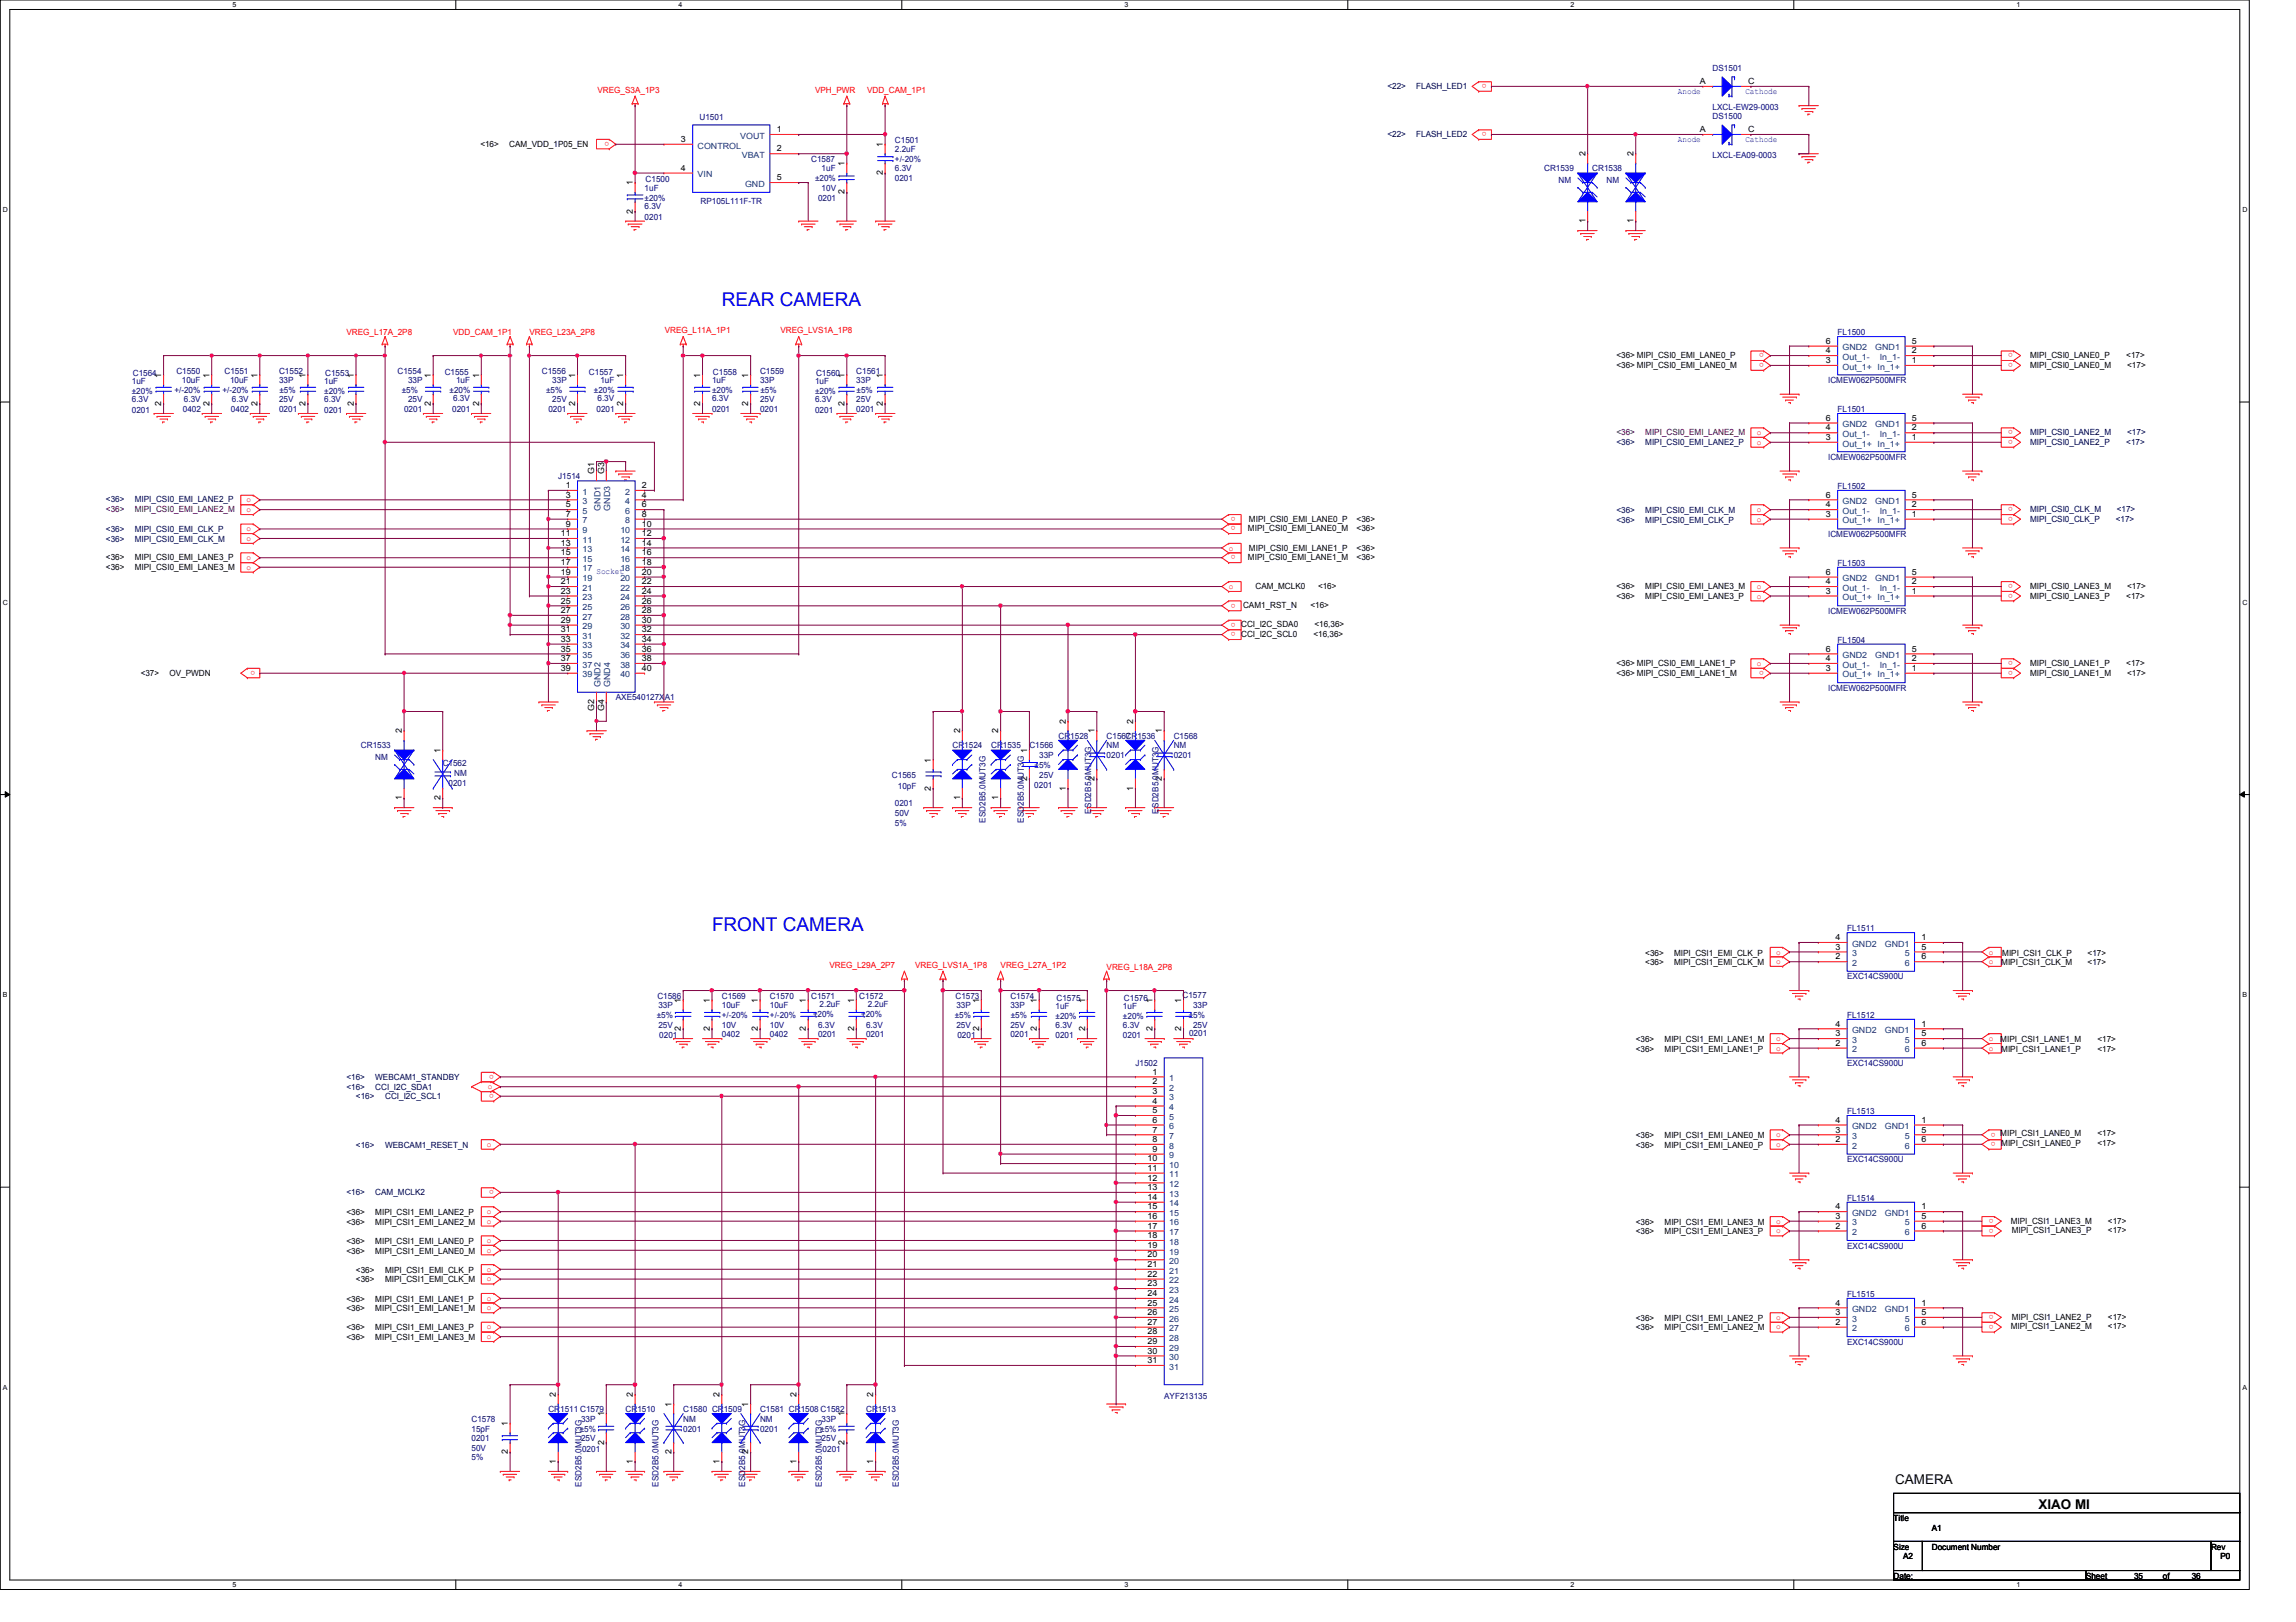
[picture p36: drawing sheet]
<svg xmlns="http://www.w3.org/2000/svg" width="297mm" height="210mm" viewBox="0 0 297 210" stroke-linecap="round" stroke-linejoin="round" font-family="sans-serif">
<defs><g id="words">
<g font-size="2.5" fill="#00f">
<text x="93.4" y="39.6">REAR CAMERA</text>
<text x="92.1" y="120.5">FRONT CAMERA</text>
</g>
<g font-size="1.7">
<text x="245.2" y="192">CAMERA</text>
<text x="263.7" y="195.2">XIAO MI</text>
</g>
<g font-size="1.1" fill="#f00">
<text x="77.3" y="12">VREG_S3A_1P3</text>
<text x="105.4" y="12">VPH_PWR</text>
<text x="112.2" y="12">VDD_CAM_1P1</text>
<text x="192.3" y="10.9" transform="rotate(180 192.3 10.9)">o</text>
<text x="192.3" y="17.1" transform="rotate(180 192.3 17.1)">o</text>
<text x="78.8" y="18.3" transform="rotate(180 78.8 18.3)">o</text>
<text x="44.8" y="43.3">VREG_L17A_2P8</text>
<text x="58.6" y="43.3">VDD_CAM_1P1</text>
<text x="68.5" y="43.3">VREG_L23A_2P8</text>
<text x="86" y="43.1">VREG_L11A_1P1</text>
<text x="101" y="43.1">VREG_LVS1A_1P8</text>
<text x="228.2" y="45.7" transform="rotate(180 228.2 45.7)">o</text>
<text x="228.2" y="47" transform="rotate(180 228.2 47)">o</text>
<text x="260.4" y="45.7" transform="rotate(180 260.4 45.7)">o</text>
<text x="260.4" y="47" transform="rotate(180 260.4 47)">o</text>
<text x="227.3" y="56.3">o</text>
<text x="227.3" y="57.5">o</text>
<text x="260.4" y="56.9" transform="rotate(180 260.4 56.9)">o</text>
<text x="260.4" y="55.7" transform="rotate(180 260.4 55.7)">o</text>
<text x="31.9" y="65">o</text>
<text x="260.4" y="65.7" transform="rotate(180 260.4 65.7)">o</text>
<text x="31.9" y="66.3">o</text>
<text x="31.9" y="68.7">o</text>
<text x="31.9" y="70">o</text>
<text x="159" y="71.2">o</text>
<text x="159.8" y="66.9" transform="rotate(180 159.8 66.9)">o</text>
<text x="159.8" y="68.1" transform="rotate(180 159.8 68.1)">o</text>
<text x="159.8" y="71.9" transform="rotate(180 159.8 71.9)">o</text>
<text x="227.3" y="67.5">o</text>
<text x="227.3" y="66.3">o</text>
<text x="260.4" y="66.9" transform="rotate(180 260.4 66.9)">o</text>
<text x="31.9" y="73.7">o</text>
<text x="31.9" y="72.5">o</text>
<text x="159" y="76.2">o</text>
<text x="227.3" y="76.2">o</text>
<text x="227.3" y="77.5">o</text>
<text x="260.4" y="75.6" transform="rotate(180 260.4 75.6)">o</text>
<text x="260.4" y="76.8" transform="rotate(180 260.4 76.8)">o</text>
<text x="159.8" y="78.1" transform="rotate(180 159.8 78.1)">o</text>
<text x="159.8" y="80.6" transform="rotate(180 159.8 80.6)">o</text>
<text x="159.8" y="81.8" transform="rotate(180 159.8 81.8)">o</text>
<text x="33" y="86.8" transform="rotate(180 33 86.8)">o</text>
<text x="227.3" y="86.2">o</text>
<text x="228.2" y="86.8" transform="rotate(180 228.2 86.8)">o</text>
<text x="260.4" y="86.8" transform="rotate(180 260.4 86.8)">o</text>
<text x="260.4" y="85.6" transform="rotate(180 260.4 85.6)">o</text>
<text x="107.3" y="125.3">VREG_L29A_2P7</text>
<text x="118.4" y="125.3">VREG_LVS1A_1P8</text>
<text x="129.5" y="125.3">VREG_L27A_1P2</text>
<text x="143.2" y="125.5">VREG_L18A_2P8</text>
<text x="229.8" y="124.8">o</text>
<text x="229.8" y="123.5">o</text>
<text x="257.3" y="123.5">o</text>
<text x="257.3" y="124.8">o</text>
<text x="229.8" y="134.7">o</text>
<text x="229.8" y="136">o</text>
<text x="257.3" y="136">o</text>
<text x="257.3" y="134.7">o</text>
<text x="63.1" y="140.9">o</text>
<text x="63.9" y="141.6" transform="rotate(180 63.9 141.6)">o</text>
<text x="63.9" y="139.1" transform="rotate(180 63.9 139.1)">o</text>
<text x="63" y="148.4">o</text>
<text x="229.8" y="148.4">o</text>
<text x="229.8" y="147.2">o</text>
<text x="258.1" y="147.8" transform="rotate(180 258.1 147.8)">o</text>
<text x="258.1" y="146.6" transform="rotate(180 258.1 146.6)">o</text>
<text x="63.9" y="154" transform="rotate(180 63.9 154)">o</text>
<text x="63" y="158.4">o</text>
<text x="63" y="157.1">o</text>
<text x="63" y="160.9">o</text>
<text x="229.8" y="159.6">o</text>
<text x="229.8" y="158.4">o</text>
<text x="257.9" y="157.7" transform="rotate(180 257.9 157.7)">o</text>
<text x="257.9" y="159" transform="rotate(180 257.9 159)">o</text>
<text x="63" y="165.8">o</text>
<text x="63" y="164.6">o</text>
<text x="63" y="162.1">o</text>
<text x="63" y="172">o</text>
<text x="63" y="173.3">o</text>
<text x="63" y="169.5">o</text>
<text x="63" y="168.3">o</text>
<text x="229.8" y="172">o</text>
<text x="229.8" y="170.8">o</text>
<text x="257.9" y="171.4" transform="rotate(180 257.9 171.4)">o</text>
<text x="257.9" y="170.2" transform="rotate(180 257.9 170.2)">o</text>
</g>
<g font-size="1.1" fill="#000040">
<text x="179.5" y="11.5">&lt;22&gt;</text>
<text x="183.2" y="11.5">FLASH_LED1</text>
<text x="179.5" y="17.7">&lt;22&gt;</text>
<text x="183.2" y="17.7">FLASH_LED2</text>
<text x="209.1" y="57.5">&lt;36&gt;</text>
<text x="212.8" y="57.5">MIPI_CSI0_EMI_LANE2_P</text>
<text x="262.6" y="57.5">MIPI_CSI0_LANE2_P</text>
<text x="262.6" y="56.3">MIPI_CSI0_LANE2_M</text>
<text x="275.1" y="57.5">&lt;17&gt;</text>
<text x="275.2" y="56.3">&lt;17&gt;</text>
<text x="13.7" y="65">&lt;36&gt;</text>
<text x="17.4" y="65">MIPI_CSI0_EMI_LANE2_P</text>
<text x="13.7" y="68.9">&lt;36&gt;</text>
<text x="13.7" y="70.1">&lt;36&gt;</text>
<text x="17.4" y="68.9">MIPI_CSI0_EMI_CLK_P</text>
<text x="17.4" y="70.1">MIPI_CSI0_EMI_CLK_M</text>
<text x="209.1" y="67.6">&lt;36&gt;</text>
<text x="209.1" y="66.4">&lt;36&gt;</text>
<text x="212.8" y="67.6">MIPI_CSI0_EMI_CLK_P</text>
<text x="212.8" y="66.4">MIPI_CSI0_EMI_CLK_M</text>
<text x="262.6" y="67.5">MIPI_CSI0_CLK_P</text>
<text x="262.6" y="66.3">MIPI_CSI0_CLK_M</text>
<text x="273.7" y="67.5">&lt;17&gt;</text>
<text x="273.9" y="66.3">&lt;17&gt;</text>
<text x="44.8" y="141.1">&lt;16&gt;</text>
<text x="44.8" y="139.7">&lt;16&gt;</text>
<text x="46.1" y="142.2">&lt;16&gt;</text>
<text x="48.6" y="141.1">CCI_I2C_SDA1</text>
<text x="48.6" y="139.7">WEBCAM1_STANDBY</text>
<text x="49.8" y="142.2">CCI_I2C_SCL1</text>
<text x="46.1" y="148.5">&lt;16&gt;</text>
<text x="49.8" y="148.5">WEBCAM1_RESET_N</text>
<text x="44.8" y="154.6">&lt;16&gt;</text>
<text x="48.6" y="154.6">CAM_MCLK2</text>
</g>
<g font-size="1.1">
<text x="219.9" y="10.9">A</text>
<text x="226.2" y="10.9">C</text>
<text x="100.5" y="17.1">1</text>
<text x="219.9" y="17.1">A</text>
<text x="226.2" y="17.1">C</text>
<text x="62.1" y="19">&lt;16&gt;</text>
<text x="65.9" y="19">CAM_VDD_1P05_EN</text>
<text x="88.1" y="18.4">3</text>
<text x="88.1" y="22.1">4</text>
<text x="100.5" y="19.6">2</text>
<text x="100.5" y="23.3">5</text>
<text x="109.3" y="21.5" transform="rotate(-90 109.3 21.5)">1</text>
<text x="114.2" y="22.6" transform="rotate(-90 114.2 22.6)">2</text>
<text x="114.2" y="19" transform="rotate(-90 114.2 19)">1</text>
<text x="205.1" y="20.2" transform="rotate(-90 205.1 20.2)">2</text>
<text x="211.3" y="20.2" transform="rotate(-90 211.3 20.2)">2</text>
<text x="81.9" y="27.6" transform="rotate(-90 81.9 27.6)">2</text>
<text x="81.9" y="24" transform="rotate(-90 81.9 24)">1</text>
<text x="109.3" y="25.1" transform="rotate(-90 109.3 25.1)">2</text>
<text x="205.1" y="28.9" transform="rotate(-90 205.1 28.9)">1</text>
<text x="211.3" y="28.9" transform="rotate(-90 211.3 28.9)">1</text>
<text x="209.1" y="46.4">&lt;36&gt; MIPI_CSI0_EMI_LANE0_P</text>
<text x="209.1" y="47.6">&lt;36&gt; MIPI_CSI0_EMI_LANE0_M</text>
<text x="236.2" y="44.5">6</text>
<text x="236.2" y="45.7">4</text>
<text x="236.2" y="47">3</text>
<text x="247.4" y="47">1</text>
<text x="247.4" y="45.7">2</text>
<text x="247.4" y="44.5">5</text>
<text x="262.6" y="46.4">MIPI_CSI0_LANE0_P</text>
<text x="262.6" y="47.6">MIPI_CSI0_LANE0_M</text>
<text x="275.1" y="46.4">&lt;17&gt;</text>
<text x="275.2" y="47.6">&lt;17&gt;</text>
<text x="20.9" y="52.5" transform="rotate(-90 20.9 52.5)">2</text>
<text x="20.9" y="48.9" transform="rotate(-90 20.9 48.9)">1</text>
<text x="27.1" y="52.5" transform="rotate(-90 27.1 52.5)">2</text>
<text x="27.1" y="48.9" transform="rotate(-90 27.1 48.9)">1</text>
<text x="33.3" y="52.5" transform="rotate(-90 33.3 52.5)">2</text>
<text x="33.3" y="48.9" transform="rotate(-90 33.3 48.9)">1</text>
<text x="39.5" y="52.5" transform="rotate(-90 39.5 52.5)">2</text>
<text x="39.5" y="48.9" transform="rotate(-90 39.5 48.9)">1</text>
<text x="45.8" y="52.5" transform="rotate(-90 45.8 52.5)">2</text>
<text x="45.8" y="48.9" transform="rotate(-90 45.8 48.9)">1</text>
<text x="55.7" y="52.5" transform="rotate(-90 55.7 52.5)">2</text>
<text x="55.7" y="48.9" transform="rotate(-90 55.7 48.9)">1</text>
<text x="62" y="52.5" transform="rotate(-90 62 52.5)">2</text>
<text x="62" y="48.9" transform="rotate(-90 62 48.9)">1</text>
<text x="74.4" y="52.5" transform="rotate(-90 74.4 52.5)">2</text>
<text x="74.4" y="48.9" transform="rotate(-90 74.4 48.9)">1</text>
<text x="80.6" y="52.5" transform="rotate(-90 80.6 52.5)">2</text>
<text x="80.6" y="48.9" transform="rotate(-90 80.6 48.9)">1</text>
<text x="90.6" y="52.5" transform="rotate(-90 90.6 52.5)">2</text>
<text x="90.6" y="48.9" transform="rotate(-90 90.6 48.9)">1</text>
<text x="96.8" y="52.5" transform="rotate(-90 96.8 52.5)">2</text>
<text x="96.8" y="48.9" transform="rotate(-90 96.8 48.9)">1</text>
<text x="109.3" y="52.5" transform="rotate(-90 109.3 52.5)">2</text>
<text x="109.3" y="48.9" transform="rotate(-90 109.3 48.9)">1</text>
<text x="114.2" y="52.5" transform="rotate(-90 114.2 52.5)">2</text>
<text x="114.2" y="48.9" transform="rotate(-90 114.2 48.9)">1</text>
<text x="236.2" y="54.4">6</text>
<text x="236.2" y="55.7">4</text>
<text x="236.2" y="56.9">3</text>
<text x="247.4" y="56.9">1</text>
<text x="247.4" y="55.7">2</text>
<text x="247.4" y="54.4">5</text>
<text x="73.2" y="63.2">1</text>
<text x="73.2" y="64.4">3</text>
<text x="73.2" y="65.7">5</text>
<text x="76.9" y="61.3" transform="rotate(-90 76.9 61.3)">G1</text>
<text x="78.1" y="61.3" transform="rotate(-90 78.1 61.3)">G3</text>
<text x="83.1" y="63.2">2</text>
<text x="83.1" y="64.4">4</text>
<text x="83.1" y="65.7">6</text>
<text x="236.2" y="64.4">6</text>
<text x="236.2" y="65.7">4</text>
<text x="247.4" y="65.7">2</text>
<text x="247.4" y="64.4">5</text>
<text x="72.6" y="69.4">11</text>
<text x="72.6" y="70.6">13</text>
<text x="72.6" y="71.9">15</text>
<text x="73.2" y="66.9">7</text>
<text x="73.2" y="68.2">9</text>
<text x="83.1" y="66.9">8</text>
<text x="83.1" y="68.2">10</text>
<text x="83.1" y="69.4">12</text>
<text x="83.1" y="70.6">14</text>
<text x="83.1" y="71.9">16</text>
<text x="161.5" y="68.7">MIPI_CSI0_EMI_LANE0_M</text>
<text x="161.6" y="67.5">MIPI_CSI0_EMI_LANE0_P</text>
<text x="161.6" y="71.2">MIPI_CSI0_EMI_LANE1_P</text>
<text x="175.5" y="68.7">&lt;36&gt;</text>
<text x="175.5" y="67.5">&lt;36&gt;</text>
<text x="175.5" y="71.2">&lt;36&gt;</text>
<text x="236.2" y="66.9">3</text>
<text x="247.4" y="66.9">1</text>
<text x="13.7" y="73.7">&lt;36&gt;</text>
<text x="13.7" y="72.5">&lt;36&gt;</text>
<text x="17.4" y="73.7">MIPI_CSI0_EMI_LANE3_M</text>
<text x="17.4" y="72.5">MIPI_CSI0_EMI_LANE3_P</text>
<text x="72.6" y="73.1">17</text>
<text x="72.6" y="74.4">19</text>
<text x="72.6" y="75.6">21</text>
<text x="72.6" y="76.8">23</text>
<text x="83.1" y="73.1">18</text>
<text x="83.1" y="74.4">20</text>
<text x="83.1" y="75.6">22</text>
<text x="83.1" y="76.8">24</text>
<text x="161.5" y="72.5">MIPI_CSI0_EMI_LANE1_M</text>
<text x="162.4" y="76.2">CAM_MCLK0</text>
<text x="170.5" y="76.2">&lt;16&gt;</text>
<text x="175.5" y="72.5">&lt;36&gt;</text>
<text x="209.1" y="76.2">&lt;36&gt;</text>
<text x="209.1" y="77.5">&lt;36&gt;</text>
<text x="212.8" y="76.2">MIPI_CSI0_EMI_LANE3_M</text>
<text x="212.8" y="77.5">MIPI_CSI0_EMI_LANE3_P</text>
<text x="236.2" y="74.4">6</text>
<text x="236.2" y="75.6">4</text>
<text x="236.2" y="76.8">3</text>
<text x="247.4" y="76.8">1</text>
<text x="247.4" y="75.6">2</text>
<text x="247.4" y="74.4">5</text>
<text x="262.6" y="76.2">MIPI_CSI0_LANE3_M</text>
<text x="262.6" y="77.5">MIPI_CSI0_LANE3_P</text>
<text x="275.1" y="77.5">&lt;17&gt;</text>
<text x="275.2" y="76.2">&lt;17&gt;</text>
<text x="72.6" y="78.1">25</text>
<text x="72.6" y="79.3">27</text>
<text x="72.6" y="80.6">29</text>
<text x="72.6" y="81.8">31</text>
<text x="72.6" y="83.1">33</text>
<text x="83.1" y="78.1">26</text>
<text x="83.1" y="79.3">28</text>
<text x="83.1" y="80.6">30</text>
<text x="83.1" y="81.8">32</text>
<text x="83.1" y="83.1">34</text>
<text x="160.6" y="81.2">CCI_I2C_SDA0</text>
<text x="160.6" y="82.4">CCI_I2C_SCL0</text>
<text x="160.8" y="78.7">CAM1_RST_N</text>
<text x="169.5" y="78.7">&lt;16&gt;</text>
<text x="169.9" y="82.4">&lt;16,36&gt;</text>
<text x="170" y="81.2">&lt;16,36&gt;</text>
<text x="18.2" y="87.4">&lt;37&gt;</text>
<text x="21.9" y="87.4">OV_PWDN</text>
<text x="72.6" y="84.3">35</text>
<text x="72.6" y="85.6">37</text>
<text x="72.6" y="86.8">39</text>
<text x="83.1" y="84.3">36</text>
<text x="83.1" y="85.6">38</text>
<text x="83.1" y="86.8">40</text>
<text x="209.1" y="86.2">&lt;36&gt; MIPI_CSI0_EMI_LANE1_P</text>
<text x="209.1" y="87.4">&lt;36&gt; MIPI_CSI0_EMI_LANE1_M</text>
<text x="236.2" y="84.3">6</text>
<text x="236.2" y="85.6">4</text>
<text x="236.2" y="86.8">3</text>
<text x="247.4" y="86.8">1</text>
<text x="247.4" y="85.6">2</text>
<text x="247.4" y="84.3">5</text>
<text x="262.6" y="87.4">MIPI_CSI0_LANE1_M</text>
<text x="262.6" y="86.2">MIPI_CSI0_LANE1_P</text>
<text x="275.1" y="86.2">&lt;17&gt;</text>
<text x="275.2" y="87.4">&lt;17&gt;</text>
<text x="52" y="94.9" transform="rotate(-90 52 94.9)">2</text>
<text x="76.9" y="92" transform="rotate(-90 76.9 92)">G2</text>
<text x="78.1" y="92" transform="rotate(-90 78.1 92)">G4</text>
<text x="124.2" y="94.9" transform="rotate(-90 124.2 94.9)">2</text>
<text x="129.2" y="94.9" transform="rotate(-90 129.2 94.9)">2</text>
<text x="137.9" y="93.7" transform="rotate(-90 137.9 93.7)">2</text>
<text x="141.6" y="94.9" transform="rotate(-90 141.6 94.9)">1</text>
<text x="146.6" y="93.7" transform="rotate(-90 146.6 93.7)">2</text>
<text x="150.3" y="94.9" transform="rotate(-90 150.3 94.9)">1</text>
<text x="57" y="97.4" transform="rotate(-90 57 97.4)">1</text>
<text x="120.4" y="98.7" transform="rotate(-90 120.4 98.7)">1</text>
<text x="132.9" y="101.1" transform="rotate(-90 132.9 101.1)">2</text>
<text x="132.9" y="97.4" transform="rotate(-90 132.9 97.4)">1</text>
<text x="141.6" y="101.1" transform="rotate(-90 141.6 101.1)">2</text>
<text x="150.3" y="101.1" transform="rotate(-90 150.3 101.1)">2</text>
<text x="52" y="103.5" transform="rotate(-90 52 103.5)">1</text>
<text x="57" y="103.5" transform="rotate(-90 57 103.5)">2</text>
<text x="120.4" y="102.3" transform="rotate(-90 120.4 102.3)">2</text>
<text x="124.2" y="103.5" transform="rotate(-90 124.2 103.5)">1</text>
<text x="129.2" y="103.5" transform="rotate(-90 129.2 103.5)">1</text>
<text x="137.9" y="102.3" transform="rotate(-90 137.9 102.3)">1</text>
<text x="146.6" y="102.3" transform="rotate(-90 146.6 102.3)">1</text>
<text x="212.8" y="124.9">&lt;36&gt;</text>
<text x="212.8" y="123.7">&lt;36&gt;</text>
<text x="216.6" y="124.9">MIPI_CSI1_EMI_CLK_M</text>
<text x="216.6" y="123.7">MIPI_CSI1_EMI_CLK_P</text>
<text x="237.4" y="121.7">4</text>
<text x="237.4" y="122.9">3</text>
<text x="237.4" y="124.2">2</text>
<text x="248.6" y="124.2">6</text>
<text x="248.6" y="122.9">5</text>
<text x="248.6" y="121.7">1</text>
<text x="258.9" y="124.9">MIPI_CSI1_CLK_M</text>
<text x="259" y="123.7">MIPI_CSI1_CLK_P</text>
<text x="270.1" y="124.9">&lt;17&gt;</text>
<text x="270.1" y="123.7">&lt;17&gt;</text>
<text x="88.1" y="129.8" transform="rotate(-90 88.1 129.8)">1</text>
<text x="91.8" y="129.8" transform="rotate(-90 91.8 129.8)">1</text>
<text x="98" y="129.8" transform="rotate(-90 98 129.8)">1</text>
<text x="104.3" y="129.8" transform="rotate(-90 104.3 129.8)">1</text>
<text x="110.5" y="129.8" transform="rotate(-90 110.5 129.8)">1</text>
<text x="126.7" y="129.8" transform="rotate(-90 126.7 129.8)">1</text>
<text x="134.2" y="129.8" transform="rotate(-90 134.2 129.8)">1</text>
<text x="140.4" y="129.8" transform="rotate(-90 140.4 129.8)">1</text>
<text x="149.1" y="129.8" transform="rotate(-90 149.1 129.8)">1</text>
<text x="152.8" y="129.8" transform="rotate(-90 152.8 129.8)">1</text>
<text x="88.1" y="133.4" transform="rotate(-90 88.1 133.4)">2</text>
<text x="91.8" y="133.4" transform="rotate(-90 91.8 133.4)">2</text>
<text x="98" y="133.4" transform="rotate(-90 98 133.4)">2</text>
<text x="104.3" y="133.4" transform="rotate(-90 104.3 133.4)">2</text>
<text x="110.5" y="133.4" transform="rotate(-90 110.5 133.4)">2</text>
<text x="126.7" y="133.4" transform="rotate(-90 126.7 133.4)">2</text>
<text x="134.2" y="133.4" transform="rotate(-90 134.2 133.4)">2</text>
<text x="140.4" y="133.4" transform="rotate(-90 140.4 133.4)">2</text>
<text x="149.1" y="133.4" transform="rotate(-90 149.1 133.4)">2</text>
<text x="152.8" y="133.4" transform="rotate(-90 152.8 133.4)">2</text>
<text x="211.6" y="134.8">&lt;36&gt;</text>
<text x="211.6" y="136.1">&lt;36&gt;</text>
<text x="215.3" y="134.8">MIPI_CSI1_EMI_LANE1_M</text>
<text x="215.3" y="136.1">MIPI_CSI1_EMI_LANE1_P</text>
<text x="237.4" y="132.8">4</text>
<text x="237.4" y="134.1">3</text>
<text x="237.4" y="135.3">2</text>
<text x="248.6" y="135.3">6</text>
<text x="248.6" y="134.1">5</text>
<text x="248.6" y="132.8">1</text>
<text x="258.8" y="134.8">MIPI_CSI1_LANE1_M</text>
<text x="258.9" y="136.1">MIPI_CSI1_LANE1_P</text>
<text x="271.4" y="134.8">&lt;17&gt;</text>
<text x="271.4" y="136.1">&lt;17&gt;</text>
<text x="149.1" y="139.1">1</text>
<text x="149.1" y="141.6">3</text>
<text x="149.1" y="140.3">2</text>
<text x="149.1" y="142.8">4</text>
<text x="149.1" y="144.1">5</text>
<text x="149.1" y="146.6">7</text>
<text x="149.1" y="149.1">9</text>
<text x="149.1" y="145.3">6</text>
<text x="149.1" y="147.8">8</text>
<text x="211.6" y="148.5">&lt;36&gt;</text>
<text x="211.6" y="147.3">&lt;36&gt;</text>
<text x="215.3" y="148.5">MIPI_CSI1_EMI_LANE0_P</text>
<text x="215.3" y="147.3">MIPI_CSI1_EMI_LANE0_M</text>
<text x="237.4" y="145.3">4</text>
<text x="237.4" y="146.6">3</text>
<text x="237.4" y="147.8">2</text>
<text x="248.6" y="147.8">6</text>
<text x="248.6" y="146.6">5</text>
<text x="248.6" y="145.3">1</text>
<text x="258.8" y="147">MIPI_CSI1_LANE0_M</text>
<text x="258.9" y="148.3">MIPI_CSI1_LANE0_P</text>
<text x="271.4" y="147">&lt;17&gt;</text>
<text x="271.4" y="148.3">&lt;17&gt;</text>
<text x="148.5" y="151.5">11</text>
<text x="148.5" y="154">13</text>
<text x="148.5" y="150.3">10</text>
<text x="148.5" y="152.8">12</text>
<text x="148.5" y="155.3">14</text>
<text x="44.8" y="158.5">&lt;36&gt;</text>
<text x="44.8" y="157.2">&lt;36&gt;</text>
<text x="44.8" y="161">&lt;36&gt;</text>
<text x="48.6" y="158.5">MIPI_CSI1_EMI_LANE2_M</text>
<text x="48.6" y="157.2">MIPI_CSI1_EMI_LANE2_P</text>
<text x="48.6" y="161">MIPI_CSI1_EMI_LANE0_P</text>
<text x="148.5" y="156.5">15</text>
<text x="148.5" y="159">17</text>
<text x="148.5" y="161.5">19</text>
<text x="148.5" y="157.7">16</text>
<text x="148.5" y="160.2">18</text>
<text x="211.6" y="159.7">&lt;36&gt;</text>
<text x="211.6" y="158.5">&lt;36&gt;</text>
<text x="215.3" y="159.7">MIPI_CSI1_EMI_LANE3_P</text>
<text x="215.3" y="158.5">MIPI_CSI1_EMI_LANE3_M</text>
<text x="237.4" y="156.5">4</text>
<text x="237.4" y="157.7">3</text>
<text x="237.4" y="159">2</text>
<text x="248.6" y="159">6</text>
<text x="248.6" y="157.7">5</text>
<text x="248.6" y="156.5">1</text>
<text x="260.1" y="158.4">MIPI_CSI1_LANE3_M</text>
<text x="260.3" y="159.6">MIPI_CSI1_LANE3_P</text>
<text x="272.7" y="158.4">&lt;17&gt;</text>
<text x="272.7" y="159.6">&lt;17&gt;</text>
<text x="44.8" y="162.2">&lt;36&gt;</text>
<text x="46.1" y="165.9">&lt;36&gt;</text>
<text x="46.1" y="164.7">&lt;36&gt;</text>
<text x="48.6" y="162.2">MIPI_CSI1_EMI_LANE0_M</text>
<text x="49.8" y="165.9">MIPI_CSI1_EMI_CLK_M</text>
<text x="49.8" y="164.7">MIPI_CSI1_EMI_CLK_P</text>
<text x="148.5" y="164">21</text>
<text x="148.5" y="166.5">23</text>
<text x="148.5" y="162.7">20</text>
<text x="148.5" y="165.2">22</text>
<text x="148.5" y="167.7">24</text>
<text x="44.8" y="172.2">&lt;36&gt;</text>
<text x="44.8" y="173.4">&lt;36&gt;</text>
<text x="44.8" y="169.7">&lt;36&gt;</text>
<text x="44.8" y="168.4">&lt;36&gt;</text>
<text x="48.6" y="172.2">MIPI_CSI1_EMI_LANE3_P</text>
<text x="48.6" y="173.4">MIPI_CSI1_EMI_LANE3_M</text>
<text x="48.6" y="169.7">MIPI_CSI1_EMI_LANE1_M</text>
<text x="48.6" y="168.4">MIPI_CSI1_EMI_LANE1_P</text>
<text x="148.5" y="169">25</text>
<text x="148.5" y="171.4">27</text>
<text x="148.5" y="173.9">29</text>
<text x="148.5" y="170.2">26</text>
<text x="148.5" y="172.7">28</text>
<text x="211.6" y="172.2">&lt;36&gt;</text>
<text x="211.6" y="170.9">&lt;36&gt;</text>
<text x="215.3" y="172.2">MIPI_CSI1_EMI_LANE2_M</text>
<text x="215.3" y="170.9">MIPI_CSI1_EMI_LANE2_P</text>
<text x="237.4" y="169">4</text>
<text x="237.4" y="170.2">3</text>
<text x="237.4" y="171.4">2</text>
<text x="248.6" y="171.4">6</text>
<text x="248.6" y="170.2">5</text>
<text x="248.6" y="169">1</text>
<text x="260.1" y="172">MIPI_CSI1_LANE2_M</text>
<text x="260.3" y="170.8">MIPI_CSI1_LANE2_P</text>
<text x="272.7" y="172">&lt;17&gt;</text>
<text x="272.7" y="170.8">&lt;17&gt;</text>
<text x="148.5" y="176.4">31</text>
<text x="148.5" y="175.2">30</text>
<text x="65.7" y="184.5" transform="rotate(-90 65.7 184.5)">1</text>
<text x="71.9" y="180.8" transform="rotate(-90 71.9 180.8)">2</text>
<text x="78.1" y="183.3" transform="rotate(-90 78.1 183.3)">1</text>
<text x="81.9" y="180.8" transform="rotate(-90 81.9 180.8)">2</text>
<text x="86.9" y="182" transform="rotate(-90 86.9 182)">1</text>
<text x="93.1" y="180.8" transform="rotate(-90 93.1 180.8)">2</text>
<text x="96.8" y="182" transform="rotate(-90 96.8 182)">1</text>
<text x="103" y="180.8" transform="rotate(-90 103 180.8)">2</text>
<text x="109.3" y="183.3" transform="rotate(-90 109.3 183.3)">1</text>
<text x="113" y="180.8" transform="rotate(-90 113 180.8)">2</text>
<text x="65.7" y="188.2" transform="rotate(-90 65.7 188.2)">2</text>
<text x="71.9" y="189.4" transform="rotate(-90 71.9 189.4)">1</text>
<text x="78.1" y="186.9" transform="rotate(-90 78.1 186.9)">2</text>
<text x="81.9" y="189.4" transform="rotate(-90 81.9 189.4)">1</text>
<text x="86.9" y="188.2" transform="rotate(-90 86.9 188.2)">2</text>
<text x="93.1" y="189.4" transform="rotate(-90 93.1 189.4)">1</text>
<text x="96.8" y="188.2" transform="rotate(-90 96.8 188.2)">2</text>
<text x="103" y="189.4" transform="rotate(-90 103 189.4)">1</text>
<text x="109.3" y="186.9" transform="rotate(-90 109.3 186.9)">2</text>
<text x="113" y="189.4" transform="rotate(-90 113 189.4)">1</text>
<text x="245" y="196.8">Title</text>
<text x="245" y="200.5">Size</text>
<text x="246.2" y="201.8">A2</text>
<text x="249.9" y="200.5">Document Number</text>
<text x="249.9" y="198.1">A1</text>
<text x="286" y="200.5">Rev</text>
<text x="287.3" y="201.8">P0</text>
<text x="245" y="204.3">Date:</text>
<text x="269.9" y="204.3">Sheet</text>
<text x="276.1" y="204.3">35</text>
<text x="279.8" y="204.3">of</text>
<text x="283.5" y="204.3">36</text>
</g>
<g font-size="1.1" fill="#000080">
<text x="221.6" y="9.1">DS1501</text>
<text x="90.5" y="15.5">U1501</text>
<text x="221.6" y="14.2">LXCL-EW29-0003</text>
<text x="221.6" y="15.4">DS1500</text>
<text x="83.5" y="23.6">C1500</text>
<text x="104.9" y="21">C1587</text>
<text x="105.4" y="23.5">±20%</text>
<text x="106.3" y="22.2">1uF</text>
<text x="115.8" y="18.5">C1501</text>
<text x="115.8" y="19.7">2.2uF</text>
<text x="115.8" y="23.5">0201</text>
<text x="115.8" y="22.2">6.3V</text>
<text x="115.8" y="21">+/-20%</text>
<text x="199.8" y="22.2">CR1539</text>
<text x="201.6" y="23.7">NM</text>
<text x="206" y="22.2">CR1538</text>
<text x="207.9" y="23.7">NM</text>
<text x="221.6" y="20.4">LXCL-EA09-0003</text>
<text x="83.4" y="24.7">1uF</text>
<text x="83.4" y="27.1">6.3V</text>
<text x="83.4" y="26">±20%</text>
<text x="83.4" y="28.4">0201</text>
<text x="90.6" y="26.4">RP105L111F-TR</text>
<text x="105.8" y="26">0201</text>
<text x="106.3" y="24.7">10V</text>
<text x="237.7" y="43.3">FL1500</text>
<text x="17.1" y="49.7">1uF</text>
<text x="17.1" y="52.1">6.3V</text>
<text x="17.1" y="51">±20%</text>
<text x="17.1" y="53.4">0201</text>
<text x="17.2" y="48.6">C1564</text>
<text x="22.6" y="50.8">+/-20%</text>
<text x="22.8" y="48.3">C1550</text>
<text x="23.5" y="49.6">10uF</text>
<text x="23.7" y="53.3">0402</text>
<text x="23.8" y="52.1">6.3V</text>
<text x="28.8" y="50.8">+/-20%</text>
<text x="29" y="48.3">C1551</text>
<text x="29.8" y="49.6">10uF</text>
<text x="29.9" y="53.3">0402</text>
<text x="30" y="52.1">6.3V</text>
<text x="36.1" y="48.3">C1552</text>
<text x="36.1" y="49.6">33P</text>
<text x="36.1" y="53.3">0201</text>
<text x="36.1" y="52.1">25V</text>
<text x="36.1" y="50.8">±5%</text>
<text x="41.9" y="49.7">1uF</text>
<text x="41.9" y="52.1">6.3V</text>
<text x="41.9" y="51">±20%</text>
<text x="41.9" y="53.4">0201</text>
<text x="42.1" y="48.6">C1553</text>
<text x="51.4" y="48.3">C1554</text>
<text x="52" y="50.8">±5%</text>
<text x="52.3" y="53.3">0201</text>
<text x="52.8" y="49.6">33P</text>
<text x="52.8" y="52.1">25V</text>
<text x="57.5" y="48.5">C1555</text>
<text x="58.2" y="50.8">±20%</text>
<text x="58.5" y="53.3">0201</text>
<text x="58.6" y="51.9">6.3V</text>
<text x="59" y="49.6">1uF</text>
<text x="70.1" y="48.3">C1556</text>
<text x="70.6" y="50.8">±5%</text>
<text x="70.9" y="53.3">0201</text>
<text x="71.5" y="49.6">33P</text>
<text x="71.5" y="52.1">25V</text>
<text x="76.2" y="48.5">C1557</text>
<text x="76.8" y="50.8">±20%</text>
<text x="77.2" y="53.3">0201</text>
<text x="77.3" y="51.9">6.3V</text>
<text x="77.7" y="49.6">1uF</text>
<text x="92.1" y="49.6">1uF</text>
<text x="92.1" y="51.9">6.3V</text>
<text x="92.1" y="50.8">±20%</text>
<text x="92.1" y="53.3">0201</text>
<text x="92.2" y="48.5">C1558</text>
<text x="98.3" y="48.3">C1559</text>
<text x="98.3" y="49.6">33P</text>
<text x="98.3" y="53.3">0201</text>
<text x="98.3" y="52.1">25V</text>
<text x="98.4" y="50.8">±5%</text>
<text x="105.4" y="49.7">1uF</text>
<text x="105.4" y="52.1">6.3V</text>
<text x="105.4" y="51">±20%</text>
<text x="105.4" y="53.4">0201</text>
<text x="105.6" y="48.6">C1560</text>
<text x="110.8" y="48.3">C1561</text>
<text x="110.8" y="49.6">33P</text>
<text x="110.8" y="53.3">0201</text>
<text x="110.8" y="52.1">25V</text>
<text x="110.8" y="50.8">±5%</text>
<text x="236.5" y="49.6">ICMEW062P500MFR</text>
<text x="237.7" y="53.3">FL1501</text>
<text x="236.5" y="59.5">ICMEW062P500MFR</text>
<text x="72.2" y="62">J1514</text>
<text x="237.7" y="63.3">FL1502</text>
<text x="236.5" y="69.5">ICMEW062P500MFR</text>
<text x="237.7" y="73.2">FL1503</text>
<text x="236.5" y="79.5">ICMEW062P500MFR</text>
<text x="237.7" y="83.2">FL1504</text>
<text x="236.5" y="89.4">ICMEW062P500MFR</text>
<text x="79.7" y="90.6">AXE540127XA1</text>
<text x="136.9" y="95.6">CR1528</text>
<text x="143.2" y="95.6">C1567</text>
<text x="145.6" y="95.6">CR1536</text>
<text x="151.8" y="95.6">C1568</text>
<text x="46.7" y="96.9">CR1533</text>
<text x="48.6" y="98.4">NM</text>
<text x="57.3" y="99.1">C1562</text>
<text x="58" y="101.7">0201</text>
<text x="58.8" y="100.4">NM</text>
<text x="115.4" y="100.6">C1565</text>
<text x="123.2" y="96.9">CR1524</text>
<text x="128.2" y="96.9">CR1535</text>
<text x="133.2" y="96.9">C1566</text>
<text x="133.8" y="102">0201</text>
<text x="133.9" y="99.4">±5%</text>
<text x="134.4" y="98.1">33P</text>
<text x="134.4" y="100.6">25V</text>
<text x="143.2" y="96.9">NM</text>
<text x="143.2" y="98.1">0201</text>
<text x="151.8" y="96.9">NM</text>
<text x="151.8" y="98.1">0201</text>
<text x="115.8" y="104.4">0201</text>
<text x="115.8" y="105.6">50V</text>
<text x="115.8" y="106.8">5%</text>
<text x="116.2" y="102.1">10pF</text>
<text x="127.5" y="106.5" transform="rotate(-90 127.5 106.5)">ESD2B5.0MUT3G</text>
<text x="132.5" y="106.5" transform="rotate(-90 132.5 106.5)">ESD2B5.0MUT3G</text>
<text x="141.2" y="105.3" transform="rotate(-90 141.2 105.3)">ESD2B5.0MUT3G</text>
<text x="149.9" y="105.3" transform="rotate(-90 149.9 105.3)">ESD2B5.0MUT3G</text>
<text x="239" y="120.5">FL1511</text>
<text x="85" y="131.7">±5%</text>
<text x="85" y="129.2">C1586</text>
<text x="85.2" y="130.5">33P</text>
<text x="93.4" y="129.2">C1569</text>
<text x="93.4" y="130.5">10uF</text>
<text x="93.4" y="131.7">+/-20%</text>
<text x="99.6" y="129.2">C1570</text>
<text x="99.6" y="130.5">10uF</text>
<text x="99.6" y="131.7">+/-20%</text>
<text x="104.9" y="129.2">C1571</text>
<text x="105.2" y="131.6">±20%</text>
<text x="106" y="130.3">2.2uF</text>
<text x="111.2" y="129.2">C1572</text>
<text x="111.4" y="131.6">±20%</text>
<text x="112.3" y="130.3">2.2uF</text>
<text x="123.5" y="131.7">±5%</text>
<text x="123.6" y="129.2">C1573</text>
<text x="123.7" y="130.5">33P</text>
<text x="130.7" y="129.2">C1574</text>
<text x="130.7" y="130.5">33P</text>
<text x="130.8" y="131.7">±5%</text>
<text x="136.6" y="130.6">1uF</text>
<text x="136.6" y="131.9">±20%</text>
<text x="136.7" y="129.5">C1575</text>
<text x="145.3" y="130.6">1uF</text>
<text x="145.3" y="131.9">±20%</text>
<text x="145.4" y="129.5">C1576</text>
<text x="153" y="129.1">C1577</text>
<text x="153.8" y="131.7">±5%</text>
<text x="154.3" y="130.5">33P</text>
<text x="239" y="126.7">EXC14CS900U</text>
<text x="239" y="131.7">FL1512</text>
<text x="85.2" y="133">25V</text>
<text x="85.3" y="134.3">0201</text>
<text x="93.4" y="134.2">0402</text>
<text x="93.4" y="133">10V</text>
<text x="99.6" y="134.2">0402</text>
<text x="99.6" y="133">10V</text>
<text x="105.8" y="133">6.3V</text>
<text x="105.8" y="134.2">0201</text>
<text x="112.1" y="133">6.3V</text>
<text x="112.1" y="134.2">0201</text>
<text x="123.7" y="133">25V</text>
<text x="123.9" y="134.3">0201</text>
<text x="130.7" y="134.2">0201</text>
<text x="130.7" y="133">25V</text>
<text x="136.6" y="133">6.3V</text>
<text x="136.6" y="134.3">0201</text>
<text x="145.3" y="133">6.3V</text>
<text x="145.3" y="134.3">0201</text>
<text x="146.9" y="138">J1502</text>
<text x="153.8" y="134.1">0201</text>
<text x="154.3" y="133">25V</text>
<text x="239" y="138">EXC14CS900U</text>
<text x="239" y="144.2">FL1513</text>
<text x="239" y="150.4">EXC14CS900U</text>
<text x="239" y="155.4">FL1514</text>
<text x="239" y="161.6">EXC14CS900U</text>
<text x="239" y="167.8">FL1515</text>
<text x="239" y="174">EXC14CS900U</text>
<text x="61" y="184">C1578</text>
<text x="61" y="185.3">15pF</text>
<text x="70.9" y="182.8">CR1511 C1579</text>
<text x="75" y="185.3">±5%</text>
<text x="75.2" y="184">33P</text>
<text x="80.9" y="182.8">CR1510</text>
<text x="88.4" y="182.8">C1580 CR1509</text>
<text x="88.4" y="184">NM</text>
<text x="88.4" y="185.3">0201</text>
<text x="98.3" y="182.8">C1581 CR1508 C1582</text>
<text x="98.3" y="184">NM</text>
<text x="98.3" y="185.3">0201</text>
<text x="106.1" y="185.3">±5%</text>
<text x="106.3" y="184">33P</text>
<text x="112.1" y="182.8">CR1513</text>
<text x="150.6" y="181">AYF213135</text>
<text x="61" y="186.5">0201</text>
<text x="61" y="187.7">50V</text>
<text x="61" y="189">5%</text>
<text x="75.2" y="186.5">25V</text>
<text x="75.3" y="187.9">0201</text>
<text x="106.3" y="186.5">25V</text>
<text x="106.4" y="187.9">0201</text>
<text x="75.2" y="192.4" transform="rotate(-90 75.2 192.4)">ESD2B5.0MUT3G</text>
<text x="85.2" y="192.4" transform="rotate(-90 85.2 192.4)">ESD2B5.0MUT3G</text>
<text x="96.4" y="192.4" transform="rotate(-90 96.4 192.4)">ESD2B5.0MUT3G</text>
<text x="106.3" y="192.4" transform="rotate(-90 106.3 192.4)">ESD2B5.0MUT3G</text>
<text x="116.3" y="192.4" transform="rotate(-90 116.3 192.4)">ESD2B5.0MUT3G</text>
</g>
<g font-size="1.1" fill="#004080">
<text x="95.8" y="17.9">VOUT</text>
<text x="90.3" y="19.2">CONTROL</text>
<text x="90.3" y="22.9">VIN</text>
<text x="96" y="20.4">VBAT</text>
<text x="96.4" y="24.2">GND</text>
<text x="238.4" y="45.3">GND2</text>
<text x="238.4" y="46.6">Out_1-</text>
<text x="238.4" y="47.8">Out_1+ In_1+</text>
<text x="242.6" y="45.3">GND1</text>
<text x="243.2" y="46.6">In_1-</text>
<text x="238.4" y="55.3">GND2</text>
<text x="238.4" y="56.6">Out_1-</text>
<text x="238.4" y="57.8">Out_1+ In_1+</text>
<text x="242.6" y="55.3">GND1</text>
<text x="243.2" y="56.6">In_1-</text>
<text x="75.4" y="64">1</text>
<text x="75.4" y="65.2">3</text>
<text x="80.9" y="64">2</text>
<text x="80.9" y="65.2">4</text>
<text x="238.4" y="65.2">GND2</text>
<text x="242.6" y="65.2">GND1</text>
<text x="75.4" y="66.5">5</text>
<text x="75.4" y="67.7">7</text>
<text x="75.4" y="69">9</text>
<text x="75.4" y="70.2">11</text>
<text x="75.4" y="71.5">13</text>
<text x="77.7" y="66.1" transform="rotate(-90 77.7 66.1)">GND1</text>
<text x="78.9" y="66.1" transform="rotate(-90 78.9 66.1)">GND3</text>
<text x="80.3" y="69">10</text>
<text x="80.3" y="70.2">12</text>
<text x="80.3" y="71.5">14</text>
<text x="80.9" y="66.5">6</text>
<text x="80.9" y="67.7">8</text>
<text x="238.4" y="66.5">Out_1-</text>
<text x="238.4" y="67.7">Out_1+ In_1+</text>
<text x="243.2" y="66.5">In_1-</text>
<text x="75.4" y="72.7">15</text>
<text x="75.4" y="74">17</text>
<text x="75.4" y="75.2">19</text>
<text x="75.4" y="76.5">21</text>
<text x="75.4" y="77.7">23</text>
<text x="80.3" y="72.7">16</text>
<text x="80.3" y="74">18</text>
<text x="80.3" y="75.2">20</text>
<text x="80.3" y="76.5">22</text>
<text x="80.3" y="77.7">24</text>
<text x="238.4" y="75.2">GND2</text>
<text x="238.4" y="76.5">Out_1-</text>
<text x="238.4" y="77.7">Out_1+ In_1+</text>
<text x="242.6" y="75.2">GND1</text>
<text x="243.2" y="76.5">In_1-</text>
<text x="75.4" y="79">25</text>
<text x="75.4" y="80.2">27</text>
<text x="75.4" y="81.4">29</text>
<text x="75.4" y="82.7">31</text>
<text x="75.4" y="83.9">33</text>
<text x="80.3" y="79">26</text>
<text x="80.3" y="80.2">28</text>
<text x="80.3" y="81.4">30</text>
<text x="80.3" y="82.7">32</text>
<text x="80.3" y="83.9">34</text>
<text x="75.4" y="85.2">35</text>
<text x="75.4" y="86.4">37</text>
<text x="75.4" y="87.7">39</text>
<text x="77.7" y="88.9" transform="rotate(-90 77.7 88.9)">GND2</text>
<text x="78.9" y="88.9" transform="rotate(-90 78.9 88.9)">GND4</text>
<text x="80.3" y="85.2">36</text>
<text x="80.3" y="86.4">38</text>
<text x="80.3" y="87.7">40</text>
<text x="238.4" y="85.2">GND2</text>
<text x="238.4" y="86.4">Out_1-</text>
<text x="238.4" y="87.7">Out_1+ In_1+</text>
<text x="242.6" y="85.2">GND1</text>
<text x="243.2" y="86.4">In_1-</text>
<text x="239.6" y="122.5">GND2</text>
<text x="239.6" y="123.7">3</text>
<text x="239.6" y="125">2</text>
<text x="243.8" y="122.5">GND1</text>
<text x="246.4" y="125">6</text>
<text x="246.4" y="123.7">5</text>
<text x="239.6" y="133.7">GND2</text>
<text x="239.6" y="135">3</text>
<text x="239.6" y="136.2">2</text>
<text x="243.8" y="133.7">GND1</text>
<text x="246.4" y="136.2">6</text>
<text x="246.4" y="135">5</text>
<text x="151.3" y="139.9">1</text>
<text x="151.3" y="142.4">3</text>
<text x="151.3" y="141.2">2</text>
<text x="151.3" y="143.7">4</text>
<text x="151.3" y="144.9">5</text>
<text x="151.3" y="147.4">7</text>
<text x="151.3" y="149.9">9</text>
<text x="151.3" y="146.1">6</text>
<text x="151.3" y="148.6">8</text>
<text x="239.6" y="146.1">GND2</text>
<text x="239.6" y="147.4">3</text>
<text x="239.6" y="148.6">2</text>
<text x="243.8" y="146.1">GND1</text>
<text x="246.4" y="148.6">6</text>
<text x="246.4" y="147.4">5</text>
<text x="151.3" y="152.4">11</text>
<text x="151.3" y="154.9">13</text>
<text x="151.3" y="151.1">10</text>
<text x="151.3" y="153.6">12</text>
<text x="151.3" y="157.4">15</text>
<text x="151.3" y="159.9">17</text>
<text x="151.3" y="156.1">14</text>
<text x="151.3" y="158.6">16</text>
<text x="151.3" y="161.1">18</text>
<text x="239.6" y="157.4">GND2</text>
<text x="239.6" y="158.6">3</text>
<text x="239.6" y="159.9">2</text>
<text x="243.8" y="157.4">GND1</text>
<text x="246.4" y="159.9">6</text>
<text x="246.4" y="158.6">5</text>
<text x="151.3" y="162.3">19</text>
<text x="151.3" y="164.8">21</text>
<text x="151.3" y="167.3">23</text>
<text x="151.3" y="163.6">20</text>
<text x="151.3" y="166.1">22</text>
<text x="151.3" y="169.8">25</text>
<text x="151.3" y="172.3">27</text>
<text x="151.3" y="168.6">24</text>
<text x="151.3" y="171">26</text>
<text x="151.3" y="173.5">28</text>
<text x="239.6" y="169.8">GND2</text>
<text x="239.6" y="171">3</text>
<text x="239.6" y="172.3">2</text>
<text x="243.8" y="169.8">GND1</text>
<text x="246.4" y="172.3">6</text>
<text x="246.4" y="171">5</text>
<text x="151.3" y="174.8">29</text>
<text x="151.3" y="177.2">31</text>
<text x="151.3" y="176">30</text>
</g>
<g font-size="1.1" fill="#00f">
<text x="217.1" y="12.1">Anode</text>
<text x="225.8" y="12.1">Cathode</text>
<text x="217.1" y="18.3">Anode</text>
<text x="225.8" y="18.3">Cathode</text>
<text x="77.2" y="74.3">Socket</text>
</g>
<g font-size="1.1" fill="#400040">
<text x="209.1" y="56.3">&lt;36&gt;</text>
<text x="212.8" y="56.3">MIPI_CSI0_EMI_LANE2_M</text>
<text x="13.7" y="66.3">&lt;36&gt;</text>
<text x="17.4" y="66.3">MIPI_CSI0_EMI_LANE2_M</text>
</g>
<g font-size=".9">
<text x="30.1" y=".9">5</text>
<text x="87.8" y=".9">4</text>
<text x="145.5" y=".9">3</text>
<text x="203.2" y=".9">2</text>
<text x="260.9" y=".9">1</text>
<text x=".4" y="27.4">D</text>
<text x="290.1" y="27.4">D</text>
<text x=".4" y="78.2">C</text>
<text x="290.1" y="78.2">C</text>
<text x=".4" y="129">B</text>
<text x="290.1" y="129">B</text>
<text x=".4" y="179.8">A</text>
<text x="290.1" y="179.8">A</text>
<text x="30.1" y="205.4">5</text>
<text x="87.8" y="205.4">4</text>
<text x="145.5" y="205.4">3</text>
<text x="203.2" y="205.4">2</text>
<text x="260.9" y="205.4">1</text>
</g>
</g></defs>
<path d="M0 0h291v205.7h-291zM1.3 1.2h288.5v203.3h-288.5z" fill="none" stroke="#000" stroke-width=".13"/>
<g fill="#fff">
<path d="M30.1 .1h.5v1h-.5z"/>
<path d="M30.1 204.6h.5v1h-.5z"/>
</g>
<path d="M59 0v1.2M59 204.5v1.2" fill="none" stroke="#000" stroke-width=".13"/>
<g fill="#fff">
<path d="M87.8 .1h.5v1h-.5z"/>
<path d="M87.8 204.6h.5v1h-.5z"/>
</g>
<path d="M116.7 0v1.2M116.7 204.5v1.2" fill="none" stroke="#000" stroke-width=".13"/>
<g fill="#fff">
<path d="M145.5 .1h.5v1h-.5z"/>
<path d="M145.5 204.6h.5v1h-.5z"/>
</g>
<path d="M174.4 0v1.2M174.4 204.5v1.2" fill="none" stroke="#000" stroke-width=".13"/>
<g fill="#fff">
<path d="M203.2 .1h.5v1h-.5z"/>
<path d="M203.2 204.6h.5v1h-.5z"/>
</g>
<path d="M232.1 0v1.2M232.1 204.5v1.2" fill="none" stroke="#000" stroke-width=".13"/>
<g fill="#fff">
<path d="M260.9 .1h.5v1h-.5z"/>
<path d="M260.9 204.6h.5v1h-.5z"/>
<path d="M.4 26.6h.6v1h-.6z"/>
<path d="M290.1 26.6h.6v1h-.6z"/>
<path d="M.4 77.4h.6v1h-.6z"/>
<path d="M290.1 77.4h.6v1h-.6z"/>
</g>
<path d="M0 52h1.3M289.8 52h1.2" fill="none" stroke="#000" stroke-width=".13"/>
<g fill="#fff">
<path d="M.4 128.2h.6v1h-.6z"/>
<path d="M290.1 128.2h.6v1h-.6z"/>
</g>
<path d="M0 102.8h1.3M.7 102.4l.6 .4-.6 .4zM289.8 102.8l.6-.4v.8zM289.8 102.8h1.2" fill="none" stroke="#000" stroke-width=".13"/>
<path d="M.7 102.4l.6 .4-.6 .4zM289.8 102.8l.6-.4v.8z" fill="#000"/>
<g fill="#fff">
<path d="M.4 179h.5v1h-.5z"/>
<path d="M290.1 179h.6v1h-.6z"/>
</g>
<path d="M0 153.6h1.3M289.8 153.6h1.2M245 193.3h44.8v2.4h-44.8zM245 195.7h44.8v3.8h-44.8zM245 199.5h3.7v3.7h-3.7zM248.7 199.5h37.3v3.7h-37.3zM286 199.5h3.8v3.7h-3.8zM245 203.2h24.9v1.3h-24.9zM269.9 203.2h19.9v1.3h-19.9z" fill="none" stroke="#000" stroke-width=".13"/>
<g fill="none" stroke="#f00" stroke-width=".13">
<path d="M78.8 19.3h.1M78.8 18h.1M78.8 18h-1.6v1.3h1.6M78.8 18l.9 .7-.9 .6M81.8 13.4h.1M81.8 13.4h.7M82.2 13.7h.1M82.2 12.4h.1M82.2 13.4v.3M82.2 12.4l.3 1M82.2 12.4l-.4 1M82.5 13.4h.1"/>
<path d="M109.2 13.4h.1M109.2 13.4h.7M109.6 13.7h.1M109.6 12.4h.1M109.6 13.4v.3M109.6 12.4l-.4 1M109.6 12.4l.3 1M109.9 13.4h.1M114.2 13.4h.1M114.2 13.4h.7M114.5 13.7h.1M114.5 12.4h.1"/>
<path d="M114.5 13.4v.3M114.5 12.4l.4 1M114.5 12.4l-.3 1M114.9 13.4h.1M191.3 18h.1M191.3 16.8h.1M191.3 16.8h1.7v1.2h-1.7M191.3 11.8h.1M191.3 10.6h.1M191.3 10.6h1.7v1.2h-1.7M191.3 16.8l-.8 .6 .8 .6M191.3 10.6l-.8 .6 .8 .6"/>
<path d="M232.7 13.7h.1M232.7 19.9h.1M232.7 13.7h2.5M232.7 19.9h2.5M233.1 14.1h.1M233.1 14.1h1.8M233.5 14.4h1M233.9 14.8h.1M233.9 14.8h.2M234.5 14.4h.1M80.9 28.6h.1M80.9 28.6h2.5"/>
<path d="M81.3 29h.1M81.3 29h1.8M81.7 29.3h1M82 29.7h.1M82 29.7h.3M82.7 29.3h.1M103.3 28.6h.1M103.3 28.6h2.5M103.7 29h.1M103.7 29h1.7M104.1 29.3h1M104.4 29.7h.1"/>
<path d="M104.4 29.7h.3M105.1 29.3h.1M108.3 28.6h.1M108.3 28.6h2.5M108.7 29h.1M108.7 29h1.7M109 29.3h1.1M109.4 29.7h.1M109.4 29.7h.3M110.1 29.3h.1M113.3 28.6h.1M113.3 28.6h2.5"/>
<path d="M113.7 29h.1M113.7 29h1.7M114 29.3h1M114.4 29.7h.1M114.4 29.7h.2M115 29.3h.1M204.1 29.8h.1M204.1 29.8h2.5M204.5 30.2h.1M204.5 30.2h1.7M204.9 30.6h1M205.3 31h.1"/>
<path d="M205.3 31h.2M205.9 30.6h.1M210.4 29.8h.1M210.4 29.8h2.4M210.7 30.2h.1M210.7 30.2h1.8M211.1 30.6h1M211.5 31h.1M211.5 31h.2M212.1 30.6h.1M233.1 20.3h.1M233.1 20.3h1.8"/>
<path d="M233.5 20.7h1M233.9 21h.1M233.9 21h.2M234.5 20.7h.1M19.9 53.5h.1M19.9 53.5h2.5M20.3 53.9h.1M20.3 53.9h1.8M20.7 54.2h1M21 54.6h.1M21 54.6h.3M21.7 54.2h.1"/>
<path d="M26.2 53.5h.1M26.2 53.5h2.5M26.5 53.9h.1M26.5 53.9h1.8M26.9 54.2h1M27.3 54.6h.1M27.3 54.6h.2M27.9 54.2h.1M32.4 53.5h.1M32.4 53.5h2.5M32.8 53.9h.1M32.8 53.9h1.7"/>
<path d="M33.1 54.2h1M33.5 54.6h.1M33.5 54.6h.2M34.1 54.2h.1M38.6 53.5h.1M38.6 53.5h2.5M39 53.9h.1M39 53.9h1.7M39.4 54.2h.9M39.7 54.6h.1M39.7 54.6h.3M40.3 54.2h.1"/>
<path d="M44.8 53.5h.1M44.8 53.5h2.5M45.2 53.9h.1M45.2 53.9h1.7M45.6 54.2h1M45.9 54.6h.1M45.9 54.6h.3M46.6 54.2h.1M49.4 44.5h.1M49.4 44.5h.8M49.8 44.8h.1M49.8 43.6h.1"/>
<path d="M49.8 44.5v.3M49.8 43.6l-.4 .9M49.8 43.6l.4 .9M50.2 44.5h.1M54.8 53.5h.1M54.8 53.5h2.5M55.2 53.9h.1M55.2 53.9h1.7M55.5 54.2h1M55.9 54.6h.1M55.9 54.6h.3M56.5 54.2h.1"/>
<path d="M61 53.5h.1M61 53.5h2.5M61.4 53.9h.1M61.4 53.9h1.7M61.8 54.2h.9M62.1 54.6h.1M62.1 54.6h.3M62.7 54.2h.1M65.6 44.5h.1M65.6 44.5h.8M66 44.8h.1M66 43.6h.1"/>
<path d="M66 44.5v.3M66 43.6l.4 .9M66 43.6l-.4 .9M66.4 44.5h.1M68.1 44.5h.1M68.1 44.5h.7M68.5 44.8h.1M68.5 43.6h.1M68.5 44.5v.3M68.5 43.6l-.4 .9M68.5 43.6l.3 .9M68.8 44.5h.1"/>
<path d="M73.4 53.5h.1M73.4 53.5h2.5M73.8 53.9h.1M73.8 53.9h1.8M74.2 54.2h1M74.6 54.6h.1M74.6 54.6h.2M75.2 54.2h.1M79.7 53.5h.1M79.7 53.5h2.5M80 53.9h.1M80 53.9h1.8"/>
<path d="M80.4 54.2h1M80.8 54.6h.1M80.8 54.6h.3M81.4 54.2h.1M88 44.5h.1M88 44.5h.8M88.4 44.8h.1M88.4 43.6h.1M88.4 44.5v.3M88.4 43.6l.4 .9M88.4 43.6l-.4 .9M88.8 44.5h.1"/>
<path d="M89.6 53.5h2.5M90 53.9h1.7M90.4 54.2h.1M90.4 54.2h1M90.8 54.6h.2M91 54.6h.1M91.7 53.9h.1M92.1 53.5h.1M95.8 53.5h2.5M96.2 53.9h1.8M96.6 54.2h.1M96.6 54.2h1"/>
<path d="M97 54.6h.2M97.2 54.6h.1M98 53.9h.1M98.3 53.5h.1M103 44.5h.1M103 44.5h.7M103.3 44.8h.1M103.3 43.6h.1M103.3 44.5v.3M103.3 43.6l.4 .9M103.3 43.6l-.3 .9M103.7 44.5h.1"/>
<path d="M108.3 53.5h.1M108.3 53.5h2.5M108.7 53.9h.1M108.7 53.9h1.7M109 54.2h1.1M109.4 54.6h.1M109.4 54.6h.3M109.6 48.5h.1M109.6 52.2h.1M109.6 48.5v1.3M109.6 51v1.2M110.1 54.2h.1"/>
<path d="M113.3 53.5h.1M113.3 53.5h2.5M113.7 53.9h.1M113.7 53.9h1.7M114 54.2h1M114.4 54.6h.1M114.4 54.6h.2M115 54.2h.1M228.2 46.7h.1M228.2 45.4h.1M228.2 45.4h-1.7v1.3h1.7M228.2 47.9h.1"/>
<path d="M228.2 46.7h-1.7v1.2h1.7M228.2 55.4h.1M228.2 56.6h.1M228.2 55.4h-1.7v1.2h1.7M228.2 57.9h.1M228.2 56.6h-1.7v1.3h1.7M228.2 45.4l.8 .6-.8 .7M228.2 46.7l.8 .6-.8 .6M228.2 55.4l.8 .6-.8 .6M228.2 56.6l.8 .6-.8 .7M230.3 51h2.4M230.6 51.4h1.8"/>
<path d="M231 51.8h.1M231 51.8h1M231.4 52.1h.2M231.6 52.1h.1M232.4 51.4h.1M232.7 51h.1M253.9 51h2.5M254.3 51.4h1.7M254.7 51.8h.1M254.7 51.8h.9M255.1 52.1h.2M255.3 52.1h.1"/>
<path d="M256 51.4h.1M256.4 51h.1M260.5 46.7h.1M260.5 45.4h.1M260.5 45.4h-1.6v1.3h1.6M260.5 47.9h.1M260.5 46.7h-1.6v1.2h1.6M260.5 57.9h.1M260.5 56.6h.1M260.5 56.6h-1.6v1.3h1.6M260.5 55.4h.1M260.5 55.4h-1.6v1.2h1.6"/>
<path d="M260.5 45.4l.9 .6-.9 .7M260.5 46.7l.9 .6-.9 .6M260.5 56.6l.9 .6-.9 .7M260.5 55.4l.9 .6-.9 .6M32.8 64.1h.1M32.8 65.3h.1M32.8 64.1h-1.6v1.2h1.6M32.8 66.6h.1M32.8 65.3h-1.6v1.3h1.6M32.8 72.8h.1M32.8 74h.1M32.8 72.8h-1.6v1.2h1.6"/>
<path d="M32.8 71.5h.1M32.8 71.5h-1.6v1.3h1.6M32.8 67.8h.1M32.8 69h.1M32.8 67.8h-1.6v1.2h1.6M32.8 70.3h.1M32.8 69h-1.6v1.3h1.6M32.8 64.1l.8 .6-.8 .6M32.8 65.3l.8 .7-.8 .6M32.8 72.8l.8 .6-.8 .6M32.8 71.5l.8 .7-.8 .6M32.8 67.8l.8 .7-.8 .5"/>
<path d="M32.8 69l.8 .7-.8 .6M79.7 61h.1M79.7 61h2.5M80 61.3h.1M80 61.3h1.8M80.4 61.7h1M80.8 62.1h.1M80.8 62.1h.3M81.4 61.7h.1M159 67.8h.1M159 66.6h.1M159 66.6h1.6v1.2h-1.6"/>
<path d="M159 69h.1M159 67.8h1.6v1.2h-1.6M159 70.3h.1M159 71.5h.1M159 70.3h1.6v1.2h-1.6M159 72.8h.1M159 71.5h1.6v1.3h-1.6M159 75.3h.1M159 76.5h.1M159 75.3h1.6v1.2h-1.6M159 79h.1M159 77.8h.1"/>
<path d="M159 77.8h1.6v1.2h-1.6M159 66.6l-.9 .6 .9 .6M159 67.8l-.9 .7 .9 .5M159 70.3l-.9 .6 .9 .6M159 71.5l-.9 .7 .9 .6M159 75.3l-.9 .6 .9 .6M159 77.8l-.9 .6 .9 .6M228.2 75.3h.1M228.2 76.5h.1M228.2 75.3h-1.7v1.2h1.7M228.2 77.8h.1M228.2 76.5h-1.7v1.3h1.7"/>
<path d="M228.2 66.6h.1M228.2 67.8h.1M228.2 66.6h-1.7v1.2h1.7M228.2 65.3h.1M228.2 65.3h-1.7v1.3h1.7M228.2 75.3l.8 .6-.8 .6M228.2 76.5l.8 .6-.8 .7M228.2 66.6l.8 .6-.8 .6M228.2 65.3l.8 .7-.8 .6M230.3 70.9h2.4M230.3 61h2.4M230.6 71.3h1.8"/>
<path d="M230.6 61.3h1.8M231 71.7h.1M231 61.7h.1M231 71.7h1M231 61.7h1M231.4 72.1h.2M231.4 62.1h.2M231.6 72.1h.1M231.6 62.1h.1M232.4 71.3h.1M232.4 61.3h.1M232.7 70.9h.1"/>
<path d="M232.7 61h.1M253.9 70.9h2.5M253.9 61h2.5M254.3 71.3h1.7M254.3 61.3h1.7M254.7 71.7h.1M254.7 61.7h.1M254.7 71.7h.9M254.7 61.7h.9M255.1 72.1h.2M255.1 62.1h.2M255.3 72.1h.1"/>
<path d="M255.3 62.1h.1M256 71.3h.1M256 61.3h.1M256.4 70.9h.1M256.4 61h.1M260.5 76.5h.1M260.5 75.3h.1M260.5 75.3h-1.6v1.2h1.6M260.5 77.8h.1M260.5 76.5h-1.6v1.3h1.6M260.5 67.8h.1M260.5 66.6h.1"/>
<path d="M260.5 66.6h-1.6v1.2h1.6M260.5 65.3h.1M260.5 65.3h-1.6v1.3h1.6M260.5 75.3l.9 .6-.9 .6M260.5 76.5l.9 .6-.9 .7M260.5 66.6l.9 .6-.9 .6M260.5 65.3l.9 .7-.9 .6M32 87.7h.1M32 86.5h.1M32 86.5h1.6v1.2h-1.6M32 86.5l-.8 .6 .8 .6M69.7 90.8h.1"/>
<path d="M69.7 90.8h2.5M70.1 91.2h.1M70.1 91.2h1.7M70.5 91.6h1M70.8 91.9h.1M70.8 91.9h.3M71.5 91.6h.1M75.9 94.6h.1M75.9 94.6h2.5M76.3 95h.1M76.3 95h1.8M76.7 95.3h1"/>
<path d="M77 95.7h.1M77 95.7h.3M77.7 95.3h.1M84.7 90.8h.1M84.7 90.8h2.5M85 91.2h.1M85 91.2h1.8M85.4 91.6h1M85.8 91.9h.1M85.8 91.9h.2M86.4 91.6h.1M159 81.5h.1"/>
<path d="M159 80.3h.1M159 80.3h1.6v1.2h-1.6M159 82.8h.1M159 81.5h1.6v1.3h-1.6M159 80.3l-.9 .6 .9 .6M159 81.5l-.9 .6 .9 .7M228.2 85.3h.1M228.2 86.5h.1M228.2 85.3h-1.7v1.2h1.7M228.2 87.7h.1M228.2 86.5h-1.7v1.2h1.7M228.2 85.3l.8 .6-.8 .6"/>
<path d="M228.2 86.5l.8 .6-.8 .6M230.3 80.9h2.4M230.3 90.8h2.4M230.6 81.2h1.8M230.6 91.2h1.8M231 81.6h.1M231 91.6h.1M231 81.6h1M231 91.6h1M231.4 82h.2M231.4 91.9h.2M231.6 82h.1"/>
<path d="M231.6 91.9h.1M232.4 81.2h.1M232.4 91.2h.1M232.7 80.9h.1M232.7 90.8h.1M253.9 80.9h2.5M253.9 90.8h2.5M254.3 81.2h1.7M254.3 91.2h1.7M254.7 81.6h.1M254.7 91.6h.1M254.7 81.6h.9"/>
<path d="M254.7 91.6h.9M255.1 82h.2M255.1 91.9h.2M255.3 82h.1M255.3 91.9h.1M256 81.2h.1M256 91.2h.1M256.4 80.9h.1M256.4 90.8h.1M260.5 87.7h.1M260.5 86.5h.1M260.5 86.5h-1.6v1.2h1.6"/>
<path d="M260.5 85.3h.1M260.5 85.3h-1.6v1.2h1.6M260.5 86.5l.9 .6-.9 .6M260.5 85.3l.9 .6-.9 .6M51.1 104.5h.1M51.1 104.5h2.4M51.4 104.9h.1M51.4 104.9h1.8M51.8 105.3h1M52.2 105.7h.1M52.2 105.7h.2M52.8 105.3h.1"/>
<path d="M56 104.5h2.5M56.4 104.9h1.8M56.8 105.3h.1M56.8 105.3h1M57.1 105.7h.3M57.4 105.7h.1M58.2 104.9h.1M58.5 104.5h.1M119.5 104.5h.1M119.5 104.5h2.5M119.9 104.9h.1M119.9 104.9h1.7"/>
<path d="M120.3 105.3h.9M120.6 105.7h.1M120.6 105.7h.3M121.2 105.3h.1M123.2 104.5h.1M123.2 104.5h2.5M123.6 104.9h.1M123.6 104.9h1.7M124 105.3h1M124.4 105.7h.1M124.4 105.7h.2M125 105.3h.1"/>
<path d="M128.2 104.5h.1M128.2 104.5h2.5M128.6 104.9h.1M128.6 104.9h1.7M128.9 105.3h1.1M129.3 105.7h.1M129.3 105.7h.3M130 105.3h.1M131.9 104.5h.1M131.9 104.5h2.5M132.3 104.9h.1M132.3 104.9h1.8"/>
<path d="M132.7 105.3h1M133.1 105.7h.1M133.1 105.7h.2M133.7 105.3h.1M136.9 104.5h.1M136.9 104.5h2.5M137.3 104.9h.1M137.3 104.9h1.8M137.7 105.3h1M138 105.7h.1M138 105.7h.3M138.7 105.3h.1"/>
<path d="M140.7 104.5h.1M140.7 104.5h2.5M141.1 104.9h.1M141.1 104.9h1.7M141.4 105.3h1M141.8 105.7h.1M141.8 105.7h.2M142.4 105.3h.1M145.6 104.5h.1M145.6 104.5h2.5M146 104.9h.1M146 104.9h1.7"/>
<path d="M146.4 105.3h1M146.8 105.7h.1M146.8 105.7h.2M147.4 105.3h.1M149.4 104.5h.1M149.4 104.5h2.4M149.7 104.9h.1M149.7 104.9h1.8M150.1 105.3h1M150.5 105.7h.1M150.5 105.7h.2M151.1 105.3h.1"/>
<path d="M62.3 140h.1M62.3 140l-1.3 .6M62.3 140h1.2M63.5 140h.1M63.5 140l1.2 .6M63.9 140h.1M63.9 138.8h.1M63.9 138.8h-1.6v1.2h1.6M63.9 138.8l.8 .6-.8 .6M87.2 134.4h.1M87.2 134.4h2.4M87.5 134.8h.1"/>
<path d="M87.5 134.8h1.8M87.9 135.1h1M88.3 135.5h.1M88.3 135.5h.2M88.9 135.1h.1M90.9 134.4h2.5M91.3 134.8h1.7M91.6 135.1h.1M91.6 135.1h1M92 135.5h.2M92.2 135.5h.1M93 134.8h.1"/>
<path d="M93.4 134.4h.1M97.1 134.4h2.5M97.5 134.8h1.7M97.8 135.1h.1M97.8 135.1h1M98.2 135.5h.3M98.5 135.5h.1M99.2 134.8h.1M99.6 134.4h.1M103.3 134.4h2.5M103.7 134.8h1.7M104.1 135.1h.1"/>
<path d="M104.1 135.1h1M104.4 135.5h.3M104.7 135.5h.1M105.4 134.8h.1M105.8 134.4h.1M109.6 134.4h2.5M109.9 134.8h1.8M110.3 135.1h.1M110.3 135.1h1M110.7 135.5h.2M110.9 135.5h.1M111.7 134.8h.1"/>
<path d="M112.1 134.4h.1M116.6 126.7h.1M116.6 126.7h.8M117 126.9h.1M117 125.7h.1M117 126.7v.2M117 125.7l-.4 1M117 125.7l.4 1M117.4 126.7h.1M121.6 126.7h.1M121.6 126.7h.8M122 126.9h.1"/>
<path d="M122 125.7h.1M122 126.7v.2M122 125.7l.4 1M122 125.7l-.4 1M122.4 126.7h.1M125.7 134.4h.1M125.7 134.4h2.5M126.1 134.8h.1M126.1 134.8h1.7M126.5 135.1h1M126.8 135.5h.1M126.8 135.5h.3"/>
<path d="M127.5 135.1h.1M129.1 126.7h.1M129.1 126.7h.7M129.5 126.9h.1M129.5 125.7h.1M129.5 126.7v.2M129.5 125.7l-.4 1M129.5 125.7l.3 1M129.8 126.7h.1M133.2 134.4h.1M133.2 134.4h2.5M133.6 134.8h.1"/>
<path d="M133.6 134.8h1.7M133.9 135.1h1.1M134.3 135.5h.1M134.3 135.5h.3M135 135.1h.1M139.4 134.4h.1M139.4 134.4h2.5M139.8 134.8h.1M139.8 134.8h1.7M140.2 135.1h1M140.5 135.5h.1M140.5 135.5h.3"/>
<path d="M141.2 135.1h.1M142.8 126.7h.1M142.8 126.7h.7M143.2 126.9h.1M143.2 125.7h.1M143.2 126.7v.2M143.2 125.7l-.4 1M143.2 125.7l.3 1M143.5 126.7h.1M148.1 134.4h2.5M148.5 134.8h1.7M148.9 135.1h.1"/>
<path d="M148.9 135.1h1M149.3 135.5h.2M149.5 135.5h.1M150.2 134.8h.1M150.6 134.4h.1M151.8 134.4h2.5M152.2 134.8h1.8M152.6 135.1h.1M152.6 135.1h1M153 135.5h.2M153.2 135.5h.1M154 134.8h.1"/>
<path d="M154.3 134.4h.1M230.6 123.8h.1M230.6 125.1h.1M230.6 123.8h-1.6v1.3h1.6M230.6 122.6h.1M230.6 122.6h-1.6v1.2h1.6M230.6 133.8h.1M230.6 135h.1M230.6 133.8h-1.6v1.2h1.6M230.6 136.3h.1M230.6 135h-1.6v1.3h1.6M230.6 123.8l.9 .7-.9 .6"/>
<path d="M230.6 122.6l.9 .6-.9 .6M230.6 133.8l.9 .6-.9 .6M230.6 135l.9 .6-.9 .7M231.5 128.2h2.5M231.5 139.4h2.5M231.9 128.6h1.7M231.9 139.7h1.7M232.3 128.9h.1M232.3 128.9h1M232.6 129.3h.3M232.9 129.3h.1M233.6 128.6h.1"/>
<path d="M233.6 139.7h.1M234 128.2h.1M234 139.4h.1M235.2 122h.1M235.2 123.2h.1M235.2 124.5h.1M235.2 124.5h3.8M235.2 123.2h3.8M235.2 122h3.8M247.7 124.5h3.7M247.7 123.2h3.7M247.7 122h3.7"/>
<path d="M251.4 124.5h.1M251.4 123.2h.1M251.4 122h.1M252.7 128.2h2.5M252.7 139.4h2.5M253.1 128.6h1.7M253.1 139.7h1.7M253.4 128.9h.1M253.4 128.9h1M253.8 129.3h.2M254 129.3h.1M254.8 128.6h.1"/>
<path d="M254.8 139.7h.1M255.2 128.2h.1M255.2 139.4h.1M257.3 122.6h.1M257.3 123.8h.1M257.3 122.6h1.6v1.2h-1.6M257.3 125.1h.1M257.3 123.8h1.6v1.3h-1.6M257.3 135h.1M257.3 136.3h.1M257.3 135h1.6v1.3h-1.6M257.3 133.8h.1"/>
<path d="M257.3 133.8h1.6v1.2h-1.6M257.3 122.6l-.9 .6 .9 .6M257.3 123.8l-.9 .7 .9 .6M257.3 135l-.9 .6 .9 .7M257.3 133.8l-.9 .6 .9 .6M61 140.6h.1M61 140.6l1.3 .7M62.3 141.3h.1M62.3 141.3h1.2M63.5 141.3h.1M63.9 142.5h.1M63.9 141.3h.1"/>
<path d="M63.9 141.3h-1.6v1.2h1.6M63.9 147.5h.1M63.9 148.7h.1M63.9 147.5h-1.6v1.2h1.6M63.9 157.4h.1M63.9 158.7h.1M63.9 157.4h-1.6v1.3h1.6M63.9 156.2h.1M63.9 156.2h-1.6v1.2h1.6M63.9 154.9h.1M63.9 153.7h.1M63.9 153.7h-1.6v1.2h1.6"/>
<path d="M63.9 159.9h.1M63.9 159.9h-1.6v1.3h1.6M63.9 141.3l.8 .6-.8 .6M63.9 147.5l.8 .6-.8 .6M63.9 157.4l.8 .6-.8 .7M63.9 156.2l.8 .6-.8 .6M63.9 153.7l.8 .6-.8 .6M63.9 159.9l.8 .6-.8 .7M64.7 140.6h.1M64.7 140.6l-1.2 .7M230.6 158.7h.1M230.6 159.9h.1"/>
<path d="M230.6 158.7h-1.6v1.2h1.6M230.6 157.4h.1M230.6 157.4h-1.6v1.3h1.6M230.6 147.5h.1M230.6 148.7h.1M230.6 147.5h-1.6v1.2h1.6M230.6 146.2h.1M230.6 146.2h-1.6v1.3h1.6M230.6 158.7l.9 .6-.9 .6M230.6 157.4l.9 .6-.9 .7M230.6 147.5l.9 .6-.9 .6M230.6 146.2l.9 .7-.9 .6"/>
<path d="M231.5 151.8h2.5M231.9 152.2h1.7M232.3 152.6h.1M232.3 140.1h.1M232.3 152.6h1M232.3 140.1h1M232.6 153h.3M232.6 140.5h.3M232.9 153h.1M232.9 140.5h.1M233.6 152.2h.1M234 151.8h.1"/>
<path d="M252.7 151.8h2.5M253.1 152.2h1.7M253.4 152.6h.1M253.4 140.1h.1M253.4 152.6h1M253.4 140.1h1M253.8 153h.2M253.8 140.5h.2M254 153h.1M254 140.5h.1M254.8 152.2h.1M255.2 151.8h.1"/>
<path d="M257.3 148.7h.1M257.3 147.5h.1M257.3 147.5h1.6v1.2h-1.6M257.3 146.2h.1M257.3 146.2h1.6v1.3h-1.6M257.3 147.5l-.9 .6 .9 .6M257.3 146.2l-.9 .7 .9 .6M258 158.7h.1M258 157.4h.1M258 157.4h-1.6v1.3h1.6M258 159.9h.1M258 158.7h-1.6v1.2h1.6"/>
<path d="M258 157.4l.9 .6-.9 .7M258 158.7l.9 .6-.9 .6M63.9 171.1h.1M63.9 172.4h.1M63.9 171.1h-1.6v1.3h1.6M63.9 173.6h.1M63.9 172.4h-1.6v1.2h1.6M63.9 164.9h.1M63.9 166.2h.1M63.9 164.9h-1.6v1.3h1.6M63.9 163.7h.1M63.9 163.7h-1.6v1.2h1.6"/>
<path d="M63.9 161.2h.1M63.9 162.4h.1M63.9 161.2h-1.6v1.2h1.6M63.9 168.6h.1M63.9 169.9h.1M63.9 168.6h-1.6v1.3h1.6M63.9 167.4h.1M63.9 167.4h-1.6v1.2h1.6M63.9 171.1l.8 .6-.8 .7M63.9 172.4l.8 .6-.8 .6M63.9 164.9l.8 .6-.8 .7M63.9 163.7l.8 .6-.8 .6"/>
<path d="M63.9 161.2l.8 .6-.8 .6M63.9 168.6l.8 .6-.8 .7M63.9 167.4l.8 .6-.8 .6M230.6 171.1h.1M230.6 172.4h.1M230.6 171.1h-1.6v1.3h1.6M230.6 169.9h.1M230.6 169.9h-1.6v1.2h1.6M230.6 171.1l.9 .6-.9 .7M230.6 169.9l.9 .6-.9 .6M231.5 175.5h2.5M231.5 163h2.5"/>
<path d="M231.9 175.9h1.7M231.9 163.4h1.7M232.3 176.2h.1M232.3 163.8h.1M232.3 176.2h1M232.3 163.8h1M232.6 176.6h.3M232.6 164.1h.3M232.9 176.6h.1M232.9 164.1h.1M233.6 175.9h.1M233.6 163.4h.1"/>
<path d="M234 175.5h.1M234 163h.1M252.7 175.5h2.5M252.7 163h2.5M253.1 175.9h1.7M253.1 163.4h1.7M253.4 176.2h.1M253.4 163.8h.1M253.4 176.2h1M253.4 163.8h1M253.8 176.6h.2M253.8 164.1h.2"/>
<path d="M254 176.6h.1M254 164.1h.1M254.8 175.9h.1M254.8 163.4h.1M255.2 175.5h.1M255.2 163h.1M258 172.4h.1M258 171.1h.1M258 171.1h-1.6v1.3h1.6M258 169.9h.1M258 169.9h-1.6v1.2h1.6M258 171.1l.9 .6-.9 .7"/>
<path d="M258 169.9l.9 .6-.9 .6M64.7 190.4h.1M64.7 190.4h2.5M65.1 190.8h.1M65.1 190.8h1.7M65.5 191.1h1M65.9 191.5h.1M65.9 191.5h.2M66.5 191.1h.1M70.9 190.4h2.5M71.3 190.8h1.8M71.7 191.1h.1"/>
<path d="M71.7 191.1h1M72.1 191.5h.2M72.3 191.5h.1M73.1 190.8h.1M73.4 190.4h.1M77.2 190.4h.1M77.2 190.4h2.5M77.6 190.8h.1M77.6 190.8h1.7M77.9 191.1h1M78.3 191.5h.1M78.3 191.5h.3"/>
<path d="M78.9 191.1h.1M80.9 190.4h2.5M81.3 190.8h1.8M81.7 191.1h.1M81.7 191.1h1M82 191.5h.3M82.3 191.5h.1M83.1 190.8h.1M83.4 190.4h.1M85.9 190.4h.1M85.9 190.4h2.5M86.3 190.8h.1"/>
<path d="M86.3 190.8h1.7M86.7 191.1h.9M87 191.5h.1M87 191.5h.3M87.6 191.1h.1M92.1 190.4h.1M92.1 190.4h2.5M92.5 190.8h.1M92.5 190.8h1.7M92.9 191.1h.9M93.3 191.5h.1M93.3 191.5h.2"/>
<path d="M93.8 191.1h.1M95.8 190.4h.1M95.8 190.4h2.5M96.2 190.8h.1M96.2 190.8h1.8M96.6 191.1h1M97 191.5h.1M97 191.5h.2M97.6 191.1h.1M102.1 190.4h.1M102.1 190.4h2.5M102.4 190.8h.1"/>
<path d="M102.4 190.8h1.8M102.8 191.1h1M103.2 191.5h.1M103.2 191.5h.3M103.8 191.1h.1M108.3 190.4h.1M108.3 190.4h2.5M108.7 190.8h.1M108.7 190.8h1.7M109 191.1h1.1M109.4 191.5h.1M109.4 191.5h.3"/>
<path d="M110.1 191.1h.1M112.1 190.4h2.4M112.4 190.8h1.8M112.8 191.1h.1M112.8 191.1h1M113.2 191.5h.2M113.4 191.5h.1M114.2 190.8h.1M114.5 190.4h.1M143.2 181.7h2.4M143.5 182.1h1.8M143.9 182.5h.1"/>
<path d="M143.9 182.5h1M144.3 182.8h.2M144.5 182.8h.1M145.3 182.1h.1M145.6 181.7h.1"/>
</g>
<path d="M108.5 50.1h.1M108.5 50.6h.1M108.5 50.1h2M108.5 50.6h2M109.6 49.8h.1M109.6 51h.1M109.6 49.8v.3M109.6 50.6v.4M239 120.7h8.7v5h-8.7z" fill="none" stroke="#00f" stroke-width=".13"/>
<path d="M103.3 185.4l1.3 1.3h-2.5z" fill="#00f"/>
<path d="M102.7 185.4h.1M102.7 185.4l-.6 .7M102.7 185.4h1.3M103.3 185.4l1.3 1.3h-2.5zM103.3 186.7h.1M103.3 184.2h.1M103.3 184.2v1.2M103.3 186.7v1.2M104 185.4h.1M104.6 184.8h.1M104.6 184.8l-.6 .6" fill="none" stroke="#00f" stroke-width=".13"/>
<path d="M102.1 182.9h2.5l-1.3 1.3z" fill="#00f"/>
<g fill="none" stroke="#00f" stroke-width=".13">
<path d="M114.5 19.9h.1M114.5 19.9v.4M113.5 20.3h2M113.5 20.8h2M114.5 21.1h.1M114.5 20.8v.3M115.5 20.3h.1M115.5 20.8h.1M73.7 50.1h2M73.7 50.6h2M74.7 49.8h.1M74.7 51h.1"/>
<path d="M74.7 49.8v.3M74.7 50.6v.4M75.7 50.1h.1M75.7 50.6h.1M56 98.3l2.5 3.7M56.3 99.9h2M57.3 98.3h.1M57.3 98.3v1.6M58.3 99.9h.1M58.5 98.3l-2.5 3.7M132.2 98.7h2M132.2 99.2h2"/>
<path d="M133.2 98.3h.1M133.2 99.6h.1M133.2 98.3v.4M133.2 99.2v.4M134.2 98.7h.1M134.2 99.2h.1M140.7 99.6h.1M140.7 95.8l2.5 3.8M140.9 97.5h2M140.9 97.9h2M141.9 95.8h.1M141.9 99.6h.1"/>
<path d="M141.9 95.8v1.7M141.9 97.9v1.7M142.9 97.5h.1M142.9 97.9h.1M143.2 99.6h.1M143.2 95.8l-2.5 3.8M56 102h.1M56.3 100.4h2M57.3 102h.1M57.3 100.4v1.6M58.3 100.4h.1M58.5 102h.1"/>
<path d="M103.6 131h2M103.6 131.5h2M104.6 130.7h.1M104.6 131.9h.1M104.6 130.7v.3M104.6 131.5v.4M105.6 131h.1M105.6 131.5h.1M239 131.9h8.7v5h-8.7zM102.1 182.9h2.5l-1.3 1.3zM102.1 184.8h.1M102.7 184.2h.1"/>
<path d="M102.7 184.2h1.3M102.7 184.2l-.6 .6M103.3 181.7h.1M103.3 181.7v1.2M104 184.2h.1M104.6 183.6l-.6 .6"/>
</g>
<g fill="none" stroke="#f00" stroke-width=".13">
<path d="M114.5 18.7h.1M114.5 18.7v1.2M114.5 22.4h.1M114.5 21.1v1.3M74.7 48.5h.1M74.7 52.2h.1M74.7 48.5v1.3M74.7 51v1.2M57.3 97.1h.1M57.3 97.1v1.2M133.2 97.1h.1M133.2 97.1v1.2"/>
<path d="M133.2 99.6v1.2M141.9 94.6h.1M141.9 94.6v1.2M141.9 99.6v1.2M57.3 103.3h.1M57.3 102v1.3M133.2 100.8h.1M141.9 100.8h.1M104.6 129.4h.1M104.6 133.1h.1M104.6 129.4v1.3M104.6 131.9v1.2"/>
<path d="M235.2 133.1h.1M235.2 134.4h.1M235.2 135.6h.1M235.2 135.6h3.8M235.2 134.4h3.8M235.2 133.1h3.8M247.7 135.6h3.7M247.7 134.4h3.7M247.7 133.1h3.7M251.4 135.6h.1M251.4 134.4h.1M251.4 133.1h.1"/>
<path d="M103.3 189.1h.1M103.3 180.5h.1M103.3 180.5v1.2M103.3 187.9v1.2"/>
</g>
<path d="M222.8 9.9l1.3 1.3-1.3 1.2z" fill="#00f"/>
<g fill="none" stroke="#00f" stroke-width=".13">
<path d="M221.6 11.2h.1M221.6 11.2h1.2M222.8 9.9l1.3 1.3-1.3 1.2zM223.7 12.4h.1M223.7 12.2h.1M223.7 12.4h.4M223.7 12.2v.2M224.1 11.2h.1M224.1 12.4h.1M224.1 11.2h1.2M224.4 9.9h.1M224.4 10.2h.1"/>
<path d="M224.4 9.9h-.3v2.5M224.4 9.9v.3"/>
</g>
<path d="M220.3 11.2h.1M220.3 11.2h1.3M225.3 11.2h1.2M226.5 11.2h.1" fill="none" stroke="#f00" stroke-width=".13"/>
<path d="M93.4 185.4l1.2 1.3h-2.5z" fill="#00f"/>
<path d="M92.7 185.4h.1M92.7 185.4l-.6 .7M92.7 185.4h1.3M93.4 185.4l1.2 1.3h-2.5zM93.4 186.7h.1M93.4 184.2h.1M93.4 184.2v1.2M93.4 186.7v1.2M94 185.4h.1M94.6 184.8h.1M94.6 184.8l-.6 .6" fill="none" stroke="#00f" stroke-width=".13"/>
<path d="M92.1 182.9h2.5l-1.2 1.3z" fill="#00f"/>
<g fill="none" stroke="#00f" stroke-width=".13">
<path d="M108.5 22.8h.1M108.5 23.2h.1M108.5 22.8h2M108.5 23.2h2M109.6 22.4h.1M109.6 23.6h.1M109.6 22.4v.4M109.6 23.2v.4M92.1 182.9h2.5l-1.2 1.3zM92.1 184.8h.1M92.7 184.2h.1M92.7 184.2h1.3"/>
<path d="M92.7 184.2l-.6 .6M93.4 181.7h.1M93.4 181.7v1.2M94 184.2h.1M94.6 183.6l-.6 .6"/>
</g>
<path d="M109.6 21.1h.1M109.6 24.9h.1M109.6 21.1v1.3M109.6 23.6v1.3M93.4 189.1h.1M93.4 180.5h.1M93.4 180.5v1.2M93.4 187.9v1.2" fill="none" stroke="#f00" stroke-width=".13"/>
<path d="M222.8 16.2l1.3 1.2-1.3 1.3z" fill="#00f"/>
<g fill="none" stroke="#00f" stroke-width=".13">
<path d="M221.6 17.4h.1M221.6 17.4h1.2M222.8 16.2l1.3 1.2-1.3 1.3zM223.7 18.7h.1M223.7 18.4h.1M223.7 18.7h.4M223.7 18.4v.3M224.1 17.4h.1M224.1 18.7h.1M224.1 17.4h1.2M224.4 16.2h.1M224.4 16.4h.1"/>
<path d="M224.4 16.2h-.3v2.5M224.4 16.2v.2M81.1 25.2h.1M81.1 25.7h.1M81.1 25.2h2.1M81.1 25.7h2.1M82.2 24.9h.1M82.2 26.1h.1M82.2 24.9v.3M82.2 25.7v.4M20.2 50.1h.1M20.2 50.6h.1"/>
<path d="M20.2 50.1h2M20.2 50.6h2M21.2 49.8h.1M21.2 51h.1M21.2 49.8v.3M21.2 50.6v.4M79.9 50.1h2M79.9 50.6h2M80.9 49.8h.1M80.9 51h.1M80.9 49.8v.3M80.9 50.6v.4"/>
<path d="M81.9 50.1h.1M81.9 50.6h.1M237.7 53.5h8.8v5h-8.8zM74.7 62.2h7.5v27.4h-7.5zM91.1 131h2M91.1 131.5h2M92.1 130.7h.1M92.1 131.9h.1M92.1 130.7v.3M92.1 131.5v.4M93.1 131h.1M93.1 131.5h.1"/>
<path d="M95.8 186.7h.1M95.8 182.9l2.5 3.8M96.1 184.6h2M96.1 185h2M97.1 182.9h.1M97.1 186.7h.1M97.1 182.9v1.7M97.1 185v1.7M98.1 184.6h.1M98.1 185h.1M98.3 186.7h.1M98.3 182.9l-2.5 3.8"/>
</g>
<g fill="none" stroke="#f00" stroke-width=".13">
<path d="M220.3 17.4h.1M220.3 17.4h1.3M225.3 17.4h1.2M226.5 17.4h.1M82.2 23.6h.1M82.2 27.3h.1M82.2 23.6v1.3M82.2 26.1v1.2M21.2 48.5h.1M21.2 52.2h.1M21.2 48.5v1.3M21.2 51v1.2"/>
<path d="M80.9 48.5h.1M80.9 52.2h.1M80.9 48.5v1.3M80.9 51v1.2M234 54.7h.1M234 56h.1M234 57.2h.1M234 57.2h3.7M234 56h3.7M234 54.7h3.7M246.5 57.2h3.7M246.5 56h3.7"/>
<path d="M246.5 54.7h3.7M250.2 57.2h.1M250.2 56h.1M250.2 54.7h.1M73.4 63.5h.1M73.4 64.7h.1M73.4 66h.1M73.4 67.2h.1M73.4 68.5h.1M73.4 69.7h.1M73.4 70.9h.1M73.4 72.2h.1"/>
<path d="M73.4 73.4h.1M73.4 74.7h.1M73.4 75.9h.1M73.4 77.1h.1M73.4 78.4h.1M73.4 79.6h.1M73.4 63.5h1.3M73.4 64.7h1.3M73.4 66h1.3M73.4 67.2h1.3M73.4 68.5h1.3M73.4 69.7h1.3"/>
<path d="M73.4 70.9h1.3M73.4 72.2h1.3M73.4 73.4h1.3M73.4 74.7h1.3M73.4 75.9h1.3M73.4 77.1h1.3M73.4 78.4h1.3M73.4 79.6h1.3M77.2 61h.1M77.2 61v1.2M78.4 61h.1M78.4 61v1.2"/>
<path d="M82.2 63.5h1.2M82.2 64.7h1.2M82.2 66h1.2M82.2 67.2h1.2M82.2 68.5h1.2M82.2 69.7h1.2M82.2 70.9h1.2M82.2 72.2h1.2M82.2 73.4h1.2M82.2 74.7h1.2M82.2 75.9h1.2M82.2 77.1h1.2"/>
<path d="M82.2 78.4h1.2M82.2 79.6h1.2M83.4 63.5h.1M83.4 64.7h.1M83.4 66h.1M83.4 67.2h.1M83.4 68.5h.1M83.4 69.7h.1M83.4 70.9h.1M83.4 72.2h.1M83.4 73.4h.1M83.4 74.7h.1"/>
<path d="M83.4 75.9h.1M83.4 77.1h.1M83.4 78.4h.1M83.4 79.6h.1M73.4 80.9h.1M73.4 82.1h.1M73.4 83.4h.1M73.4 84.6h.1M73.4 85.9h.1M73.4 87.1h.1M73.4 80.9h1.3M73.4 82.1h1.3"/>
<path d="M73.4 83.4h1.3M73.4 84.6h1.3M73.4 85.9h1.3M73.4 87.1h1.3M77.2 90.8h.1M77.2 89.6v1.2M78.4 90.8h.1M78.4 89.6v1.2M82.2 80.9h1.2M82.2 82.1h1.2M82.2 83.4h1.2M82.2 84.6h1.2"/>
<path d="M82.2 85.9h1.2M82.2 87.1h1.2M83.4 80.9h.1M83.4 82.1h.1M83.4 83.4h.1M83.4 84.6h.1M83.4 85.9h.1M83.4 87.1h.1M92.1 129.4h.1M92.1 133.1h.1M92.1 129.4v1.3M92.1 131.9v1.2"/>
<path d="M97.1 181.7h.1M97.1 187.9h.1M97.1 181.7v1.2M97.1 186.7v1.2"/>
</g>
<path d="M82.2 185.4l1.2 1.3h-2.5z" fill="#00f"/>
<path d="M81.5 185.4h.1M81.5 185.4l-.6 .7M81.5 185.4h1.3M82.2 185.4l1.2 1.3h-2.5zM82.2 186.7h.1M82.2 184.2h.1M82.2 184.2v1.2M82.2 186.7v1.2M82.8 185.4h.1M83.4 184.8h.1M83.4 184.8l-.6 .6" fill="none" stroke="#00f" stroke-width=".13"/>
<path d="M80.9 182.9h2.5l-1.2 1.3z" fill="#00f"/>
<g fill="none" stroke="#00f" stroke-width=".13">
<path d="M96.1 50.1h.1M96.1 50.6h.1M96.1 50.1h2M96.1 50.6h2M97.1 49.8h.1M97.1 51h.1M97.1 49.8v.3M97.1 50.6v.4M119.8 99.9h1.9M120.7 99.6h.1M120.7 99.6v.3M121.7 99.9h.1"/>
<path d="M119.8 100.4h1.9M120.7 100.8h.1M120.7 100.4v.4M121.7 100.4h.1M239 144.4h8.7v5h-8.7zM80.9 182.9h2.5l-1.2 1.3zM80.9 184.8h.1M81.5 184.2h.1M81.5 184.2h1.3M81.5 184.2l-.6 .6M82.2 181.7h.1M82.2 181.7v1.2"/>
<path d="M82.8 184.2h.1M83.4 183.6l-.6 .6M108.5 184.6h.1M108.5 185h.1M108.5 184.6h2M108.5 185h2M109.6 184.2h.1M109.6 185.4h.1M109.6 184.2v.4M109.6 185v.4"/>
</g>
<g fill="none" stroke="#f00" stroke-width=".13">
<path d="M97.1 48.5h.1M97.1 52.2h.1M97.1 48.5v1.3M97.1 51v1.2M120.7 98.3h.1M120.7 98.3v1.3M120.7 102h.1M120.7 100.8v1.2M235.2 145.6h.1M235.2 146.9h.1M235.2 148.1h.1M235.2 148.1h3.8"/>
<path d="M235.2 146.9h3.8M235.2 145.6h3.8M247.7 148.1h3.7M247.7 146.9h3.7M247.7 145.6h3.7M251.4 148.1h.1M251.4 146.9h.1M251.4 145.6h.1M82.2 189.1h.1M82.2 180.5h.1M82.2 180.5v1.2M82.2 187.9v1.2"/>
<path d="M109.6 182.9h.1M109.6 186.7h.1M109.6 182.9v1.3M109.6 185.4v1.3"/>
</g>
<path d="M72.2 185.4l1.2 1.3h-2.5z" fill="#00f"/>
<path d="M71.6 185.4h.1M71.6 185.4l-.7 .7M71.6 185.4h1.3M72.2 185.4l1.2 1.3h-2.5zM72.2 186.7h.1M72.2 184.2h.1M72.2 184.2v1.2M72.2 186.7v1.2M72.9 185.4h.1M73.4 184.8h.1M73.4 184.8l-.5 .6" fill="none" stroke="#00f" stroke-width=".13"/>
<path d="M70.9 182.9h2.5l-1.2 1.3z" fill="#00f"/>
<path d="M70.9 182.9h2.5l-1.2 1.3zM70.9 184.8h.1M71.6 184.2h.1M71.6 184.2h1.3M71.6 184.2l-.7 .6M72.2 181.7h.1M72.2 181.7v1.2M72.9 184.2h.1M73.4 183.6l-.5 .6" fill="none" stroke="#00f" stroke-width=".13"/>
<path d="M72.2 189.1h.1M72.2 180.5h.1M72.2 180.5v1.2M72.2 187.9v1.2" fill="none" stroke="#f00" stroke-width=".13"/>
<path d="M123.2 100.8l1.3-1.2 1.2 1.2z" fill="#00f"/>
<path d="M123.9 99.6h.1M123.9 99.6l-.7 .6M123.9 99.6h1.2M124.5 98.3h.1M124.5 98.3v1.3M125.1 99.6h.1M125.7 98.9h.1M125.7 98.9l-.6 .7M123.2 100.8l1.3-1.2 1.2 1.2zM124.5 100.8h.1M124.5 100.8v1.2" fill="none" stroke="#00f" stroke-width=".13"/>
<path d="M123.2 97.1h2.5l-1.2 1.2z" fill="#00f"/>
<g fill="none" stroke="#00f" stroke-width=".13">
<path d="M237.7 43.6h8.8v4.9h-8.8zM123.2 97.1h2.5l-1.2 1.2zM123.2 98.9h.1M123.9 98.3h.1M123.9 98.3h1.2M123.9 98.3l-.7 .6M124.5 95.8h.1M124.5 95.8v1.3M125.1 98.3h.1M125.7 97.7l-.6 .6M149.4 99.6h.1M149.4 95.8l2.4 3.8"/>
<path d="M149.6 97.5h2M149.6 97.9h2M150.6 95.8h.1M150.6 99.6h.1M150.6 95.8v1.7M150.6 97.9v1.7M151.6 97.5h.1M151.6 97.9h.1M151.8 99.6h.1M151.8 95.8l-2.4 3.8M87.4 131h.1M87.4 131.5h.1"/>
<path d="M87.4 131h2M87.4 131.5h2M88.4 130.7h.1M88.4 131.9h.1M88.4 130.7v.3M88.4 131.5v.4"/>
</g>
<g fill="none" stroke="#f00" stroke-width=".13">
<path d="M234 44.8h.1M234 46h.1M234 47.3h.1M234 47.3h3.7M234 46h3.7M234 44.8h3.7M246.5 47.3h3.7M246.5 46h3.7M246.5 44.8h3.7M250.2 47.3h.1M250.2 46h.1M250.2 44.8h.1"/>
<path d="M124.5 94.6h.1M124.5 94.6v1.2M150.6 94.6h.1M150.6 94.6v1.2M150.6 99.6v1.2M124.5 103.3h.1M124.5 102v1.3M150.6 100.8h.1M88.4 129.4h.1M88.4 133.1h.1M88.4 129.4v1.3M88.4 131.9v1.2"/>
</g>
<path d="M51.1 100.8l1.2-1.2 1.2 1.2z" fill="#00f"/>
<path d="M51.1 98.9h.1M51.1 98.9l.6 .7M51.7 99.6h.1M51.7 99.6h1.2M52.3 98.3h.1M52.3 98.3v1.3M52.9 99.6h.1M52.9 99.6l.6 .6M51.1 100.8l1.2-1.2 1.2 1.2zM52.3 100.8h.1M52.3 100.8v1.2" fill="none" stroke="#00f" stroke-width=".13"/>
<path d="M51.1 97.1h2.4l-1.2 1.2z" fill="#00f"/>
<g fill="none" stroke="#00f" stroke-width=".13">
<path d="M38.9 50.1h.1M38.9 50.6h.1M38.9 50.1h1.9M38.9 50.6h1.9M39.8 49.8h.1M39.8 51h.1M39.8 49.8v.3M39.8 50.6v.4M89.9 50.1h.1M89.9 50.6h.1M89.9 50.1h2M89.9 50.6h2"/>
<path d="M90.9 49.8h.1M90.9 51h.1M90.9 49.8v.3M90.9 50.6v.4M237.7 63.5h8.8v5h-8.8zM51.1 97.1h2.4l-1.2 1.2zM51.1 97.1h.1M51.1 97.7l.6 .6M51.1 97.1l2.4 3.7M51.7 98.3h.1M51.7 98.3h1.2M52.3 95.8h.1"/>
<path d="M52.3 95.8v1.3M52.9 98.3h.1M52.9 98.3l.6 .6M53.5 98.9h.1M53.5 97.1h.1M53.5 97.1l-2.4 3.7M139.7 131h.1M139.7 131.5h.1M139.7 131h1.9M139.7 131.5h1.9M140.7 130.7h.1M140.7 131.9h.1"/>
<path d="M140.7 130.7v.3M140.7 131.5v.4M239 155.6h8.7v4.9h-8.7z"/>
</g>
<g fill="none" stroke="#f00" stroke-width=".13">
<path d="M39.8 48.5h.1M39.8 52.2h.1M39.8 48.5v1.3M39.8 51v1.2M90.9 48.5h.1M90.9 52.2h.1M90.9 48.5v1.3M90.9 51v1.2M234 64.7h.1M234 66h.1M234 67.2h.1M234 67.2h3.7"/>
<path d="M234 66h3.7M234 64.7h3.7M246.5 67.2h3.7M246.5 66h3.7M246.5 64.7h3.7M250.2 67.2h.1M250.2 66h.1M250.2 64.7h.1M52.3 94.6h.1M52.3 94.6v1.2M52.3 103.3h.1M52.3 102v1.3"/>
<path d="M140.7 129.4h.1M140.7 133.1h.1M140.7 129.4v1.3M140.7 131.9v1.2M235.2 156.8h.1M235.2 158h.1M235.2 159.3h.1M235.2 159.3h3.8M235.2 158h3.8M235.2 156.8h3.8M247.7 159.3h3.7M247.7 158h3.7"/>
<path d="M247.7 156.8h3.7M251.4 159.3h.1M251.4 158h.1M251.4 156.8h.1"/>
</g>
<path d="M113.3 185.4l1.2 1.3h-2.4z" fill="#00f"/>
<path d="M112.6 185.4h.1M112.6 185.4l-.5 .7M112.6 185.4h1.3M113.3 185.4l1.2 1.3h-2.4zM113.3 186.7h.1M113.3 184.2h.1M113.3 184.2v1.2M113.3 186.7v1.2M113.9 185.4h.1M114.5 184.8h.1M114.5 184.8l-.6 .6" fill="none" stroke="#00f" stroke-width=".13"/>
<path d="M112.1 182.9h2.4l-1.2 1.3z" fill="#00f"/>
<g fill="none" stroke="#00f" stroke-width=".13">
<path d="M85.9 186.7h.1M85.9 182.9l2.5 3.8M86.1 184.6h2M86.1 185h2M87.2 182.9h.1M87.2 186.7h.1M87.2 182.9v1.7M87.2 185v1.7M88.1 184.6h.1M88.1 185h.1M88.4 186.7h.1M88.4 182.9l-2.5 3.8"/>
<path d="M112.1 182.9h2.4l-1.2 1.3zM112.1 184.8h.1M112.6 184.2h.1M112.6 184.2h1.3M112.6 184.2l-.5 .6M113.3 181.7h.1M113.3 181.7v1.2M113.9 184.2h.1M114.5 183.6l-.6 .6"/>
</g>
<path d="M87.2 181.7h.1M87.2 187.9h.1M87.2 181.7v1.2M87.2 186.7v1.2M113.3 189.1h.1M113.3 180.5h.1M113.3 180.5v1.2M113.3 187.9v1.2" fill="none" stroke="#f00" stroke-width=".13"/>
<path d="M129.5 99.6l1.2 1.2h-2.5z" fill="#00f"/>
<path d="M128.9 99.6h.1M128.9 99.6l-.7 .6M128.9 99.6h1.2M129.5 99.6l1.2 1.2h-2.5zM129.5 98.3h.1M129.5 98.3v1.3M130.1 99.6h.1M130.7 98.9h.1M130.7 98.9l-.6 .7M129.5 100.8h.1M129.5 100.8v1.2" fill="none" stroke="#00f" stroke-width=".13"/>
<path d="M128.2 97.1h2.5l-1.2 1.2z" fill="#00f"/>
<g fill="none" stroke="#00f" stroke-width=".13">
<path d="M89.6 16.2h10v8.7h-10zM55 50.1h2M55 50.6h2M56 49.8h.1M56 51h.1M56 49.8v.3M56 50.6v.4M57 50.1h.1M57 50.6h.1M128.2 97.1h2.5l-1.2 1.2zM128.2 98.9h.1M128.9 98.3h.1"/>
<path d="M128.9 98.3h1.2M128.9 98.3l-.7 .6M129.5 95.8h.1M129.5 95.8v1.3M130.1 98.3h.1M130.7 97.7l-.6 .6M237.7 83.4h8.8v4.9h-8.8zM126 131h.1M126 131.5h.1M126 131h2M126 131.5h2M127 130.7h.1"/>
<path d="M127 131.9h.1M127 130.7v.3M127 131.5v.4M133.4 131h.1M133.4 131.5h.1M133.4 131h2M133.4 131.5h2M134.4 130.7h.1M134.4 131.9h.1M134.4 130.7v.3M134.4 131.5v.4M148.4 131h.1"/>
<path d="M148.4 131.5h.1M148.4 131h2M148.4 131.5h2M149.4 130.7h.1M149.4 131.9h.1M149.4 130.7v.3M149.4 131.5v.4M150.6 136.9h5v42.3h-5z"/>
</g>
<g fill="none" stroke="#f00" stroke-width=".13">
<path d="M85.9 18.7h.1M85.9 18.7h3.7M99.6 17.4h3.7M99.6 19.9h3.7M103.3 17.4h.1M103.3 19.9h.1M85.9 22.4h.1M85.9 22.4h3.7M99.6 23.6h3.7M103.3 23.6h.1M56 48.5h.1M56 52.2h.1"/>
<path d="M56 48.5v1.3M56 51v1.2M129.5 94.6h.1M129.5 94.6v1.2M234 84.6h.1M234 85.9h.1M234 87.1h.1M234 87.1h3.7M234 85.9h3.7M234 84.6h3.7M246.5 87.1h3.7M246.5 85.9h3.7"/>
<path d="M246.5 84.6h3.7M250.2 87.1h.1M250.2 85.9h.1M250.2 84.6h.1M129.5 103.3h.1M129.5 102v1.3M127 129.4h.1M127 133.1h.1M127 129.4v1.3M127 131.9v1.2M134.4 129.4h.1M134.4 133.1h.1"/>
<path d="M134.4 129.4v1.3M134.4 131.9v1.2M146.9 139.4h.1M146.9 139.4h3.7M149.4 129.4h.1M149.4 133.1h.1M149.4 129.4v1.3M149.4 131.9v1.2M146.9 141.9h.1M146.9 144.4h.1M146.9 146.9h.1M146.9 149.4h.1"/>
<path d="M146.9 151.8h.1M146.9 154.3h.1M146.9 156.8h.1M146.9 159.3h.1M146.9 140.6h.1M146.9 143.1h.1M146.9 145.6h.1M146.9 148.1h.1M146.9 150.6h.1M146.9 153.1h.1M146.9 155.6h.1M146.9 158h.1"/>
<path d="M146.9 141.9h3.7M146.9 144.4h3.7M146.9 146.9h3.7M146.9 149.4h3.7M146.9 151.8h3.7M146.9 154.3h3.7M146.9 156.8h3.7M146.9 159.3h3.7M146.9 140.6h3.7M146.9 143.1h3.7M146.9 145.6h3.7M146.9 148.1h3.7"/>
<path d="M146.9 150.6h3.7M146.9 153.1h3.7M146.9 155.6h3.7M146.9 158h3.7M146.9 161.8h.1M146.9 164.3h.1M146.9 166.8h.1M146.9 169.2h.1M146.9 171.7h.1M146.9 174.2h.1M146.9 176.7h.1M146.9 160.5h.1"/>
<path d="M146.9 163h.1M146.9 165.5h.1M146.9 168h.1M146.9 170.5h.1M146.9 173h.1M146.9 175.5h.1M146.9 161.8h3.7M146.9 164.3h3.7M146.9 166.8h3.7M146.9 169.2h3.7M146.9 171.7h3.7M146.9 174.2h3.7"/>
<path d="M146.9 176.7h3.7M146.9 160.5h3.7M146.9 163h3.7M146.9 165.5h3.7M146.9 168h3.7M146.9 170.5h3.7M146.9 173h3.7M146.9 175.5h3.7"/>
</g>
<path d="M204.1 26.1l1.3-1.2 1.2 1.2z" fill="#00f"/>
<path d="M204.1 26.1l1.3-1.2 1.2 1.2zM204.1 24.3h.1M204.1 24.3l.7 .6M204.8 24.9h.1M204.8 24.9h1.2M205.4 26.1h.1M205.4 23.6h.1M205.4 23.6v1.3M205.4 26.1v1.2M206 24.9h.1M206 24.9l.6 .6" fill="none" stroke="#00f" stroke-width=".13"/>
<path d="M204.1 22.4h2.5l-1.2 1.2z" fill="#00f"/>
<g fill="none" stroke="#00f" stroke-width=".13">
<path d="M204.1 22.4h2.5l-1.2 1.2zM204.1 22.4h.1M204.1 23l.7 .6M204.1 22.4l2.5 3.7M204.8 23.6h.1M204.8 23.6h1.2M205.4 21.1h.1M205.4 21.1v1.3M206 23.6h.1M206 23.6l.6 .7M206.6 24.3h.1M206.6 22.4h.1"/>
<path d="M206.6 22.4l-2.5 3.7"/>
</g>
<path d="M205.4 19.9h.1M205.4 19.9v1.2M205.4 28.6h.1M205.4 27.3v1.3" fill="none" stroke="#f00" stroke-width=".13"/>
<path d="M146.9 98.3l1.2 1.3h-2.5z" fill="#00f"/>
<path d="M146.3 98.3h.1M146.3 98.3l-.7 .6M146.3 98.3h1.2M146.9 98.3l1.2 1.3h-2.5zM146.9 99.6h.1M146.9 97.1h.1M146.9 97.1v1.2M146.9 99.6v1.2M147.5 98.3h.1M148.1 97.7h.1M148.1 97.7l-.6 .6" fill="none" stroke="#00f" stroke-width=".13"/>
<path d="M145.6 95.8h2.5l-1.2 1.3z" fill="#00f"/>
<g fill="none" stroke="#00f" stroke-width=".13">
<path d="M26.4 50.1h.1M26.4 50.6h.1M26.4 50.1h2M26.4 50.6h2M27.4 49.8h.1M27.4 51h.1M27.4 49.8v.3M27.4 50.6v.4M45.1 50.1h.1M45.1 50.6h.1M45.1 50.1h2M45.1 50.6h2"/>
<path d="M46.1 49.8h.1M46.1 51h.1M46.1 49.8v.3M46.1 50.6v.4M61.3 50.1h1.9M61.3 50.6h1.9M62.3 49.8h.1M62.3 51h.1M62.3 49.8v.3M62.3 50.6v.4M63.2 50.1h.1M63.2 50.6h.1"/>
<path d="M113.5 50.1h.1M113.5 50.6h.1M113.5 50.1h2M113.5 50.6h2M114.5 49.8h.1M114.5 51h.1M114.5 49.8v.3M114.5 50.6v.4M237.7 73.4h8.8v5h-8.8zM145.6 95.8h2.5l-1.2 1.3zM145.6 97.7h.1M146.3 97.1h.1"/>
<path d="M146.3 97.1h1.2M146.3 97.1l-.7 .6M146.9 94.6h.1M146.9 94.6v1.2M147.5 97.1h.1M148.1 96.4l-.6 .7M97.4 131h2M97.4 131.5h2M98.3 130.7h.1M98.3 131.9h.1M98.3 130.7v.3M98.3 131.5v.4"/>
<path d="M99.4 131h.1M99.4 131.5h.1M239 168h8.7v5h-8.7zM65 185.8h.1M65 186.3h.1M65 185.8h2M65 186.3h2M66 185.4h.1M66 186.7h.1M66 185.4v.4M66 186.3v.4"/>
</g>
<g fill="none" stroke="#f00" stroke-width=".13">
<path d="M27.4 48.5h.1M27.4 52.2h.1M27.4 48.5v1.3M27.4 51v1.2M46.1 48.5h.1M46.1 52.2h.1M46.1 48.5v1.3M46.1 51v1.2M62.3 48.5h.1M62.3 52.2h.1M62.3 48.5v1.3M62.3 51v1.2"/>
<path d="M114.5 48.5h.1M114.5 52.2h.1M114.5 48.5v1.3M114.5 51v1.2M234 74.7h.1M234 75.9h.1M234 77.1h.1M234 77.1h3.7M234 75.9h3.7M234 74.7h3.7M246.5 77.1h3.7M246.5 75.9h3.7"/>
<path d="M246.5 74.7h3.7M250.2 77.1h.1M250.2 75.9h.1M250.2 74.7h.1M146.9 93.3h.1M146.9 93.3v1.3M146.9 102h.1M146.9 100.8v1.2M98.3 129.4h.1M98.3 133.1h.1M98.3 129.4v1.3M98.3 131.9v1.2"/>
<path d="M235.2 169.2h.1M235.2 170.5h.1M235.2 171.7h.1M235.2 171.7h3.8M235.2 170.5h3.8M235.2 169.2h3.8M247.7 171.7h3.7M247.7 170.5h3.7M247.7 169.2h3.7M251.4 171.7h.1M251.4 170.5h.1M251.4 169.2h.1"/>
<path d="M66 184.2h.1M66 187.9h.1M66 184.2v1.2M66 186.7v1.2"/>
</g>
<path d="M210.4 26.1l1.2-1.2 1.2 1.2z" fill="#00f"/>
<path d="M210.4 26.1l1.2-1.2 1.2 1.2zM210.4 24.3h.1M210.4 24.3l.6 .6M211 24.9h.1M211 24.9h1.2M211.6 26.1h.1M211.6 23.6h.1M211.6 23.6v1.3M211.6 26.1v1.2M212.2 24.9h.1M212.2 24.9l.6 .6" fill="none" stroke="#00f" stroke-width=".13"/>
<path d="M210.4 22.4h2.4l-1.2 1.2z" fill="#00f"/>
<g fill="none" stroke="#00f" stroke-width=".13">
<path d="M210.4 22.4h2.4l-1.2 1.2zM210.4 22.4h.1M210.4 23l.6 .6M210.4 22.4l2.4 3.7M211 23.6h.1M211 23.6h1.2M211.6 21.1h.1M211.6 21.1v1.3M212.2 23.6h.1M212.2 23.6l.6 .7M212.8 24.3h.1M212.8 22.4h.1"/>
<path d="M212.8 22.4l-2.4 3.7"/>
</g>
<path d="M211.6 19.9h.1M211.6 19.9v1.2M211.6 28.6h.1M211.6 27.3v1.3" fill="none" stroke="#f00" stroke-width=".13"/>
<path d="M138.2 98.3l1.2 1.3h-2.5z" fill="#00f"/>
<path d="M137.5 98.3h.1M137.5 98.3l-.6 .6M137.5 98.3h1.3M138.2 98.3l1.2 1.3h-2.5zM138.2 99.6h.1M138.2 97.1h.1M138.2 97.1v1.2M138.2 99.6v1.2M138.8 98.3h.1M139.4 97.7h.1M139.4 97.7l-.6 .6" fill="none" stroke="#00f" stroke-width=".13"/>
<path d="M136.9 95.8h2.5l-1.2 1.3z" fill="#00f"/>
<g fill="none" stroke="#00f" stroke-width=".13">
<path d="M32.6 50.1h.1M32.6 50.6h.1M32.6 50.1h2M32.6 50.6h2M33.6 49.8h.1M33.6 51h.1M33.6 49.8v.3M33.6 50.6v.4M136.9 95.8h2.5l-1.2 1.3zM136.9 97.7h.1M137.5 97.1h.1M137.5 97.1h1.3"/>
<path d="M137.5 97.1l-.6 .6M138.2 94.6h.1M138.2 94.6v1.2M138.8 97.1h.1M139.4 96.4l-.6 .7M109.8 131h2M109.8 131.5h2M110.8 130.7h.1M110.8 131.9h.1M110.8 130.7v.3M110.8 131.5v.4M111.8 131h.1"/>
<path d="M111.8 131.5h.1M152.1 131h2M152.1 131.5h2M153.1 130.7h.1M153.1 131.9h.1M153.1 130.7v.3M153.1 131.5v.4M154.1 131h.1M154.1 131.5h.1M77.4 184.6h.1M77.4 185h.1M77.4 184.6h2"/>
<path d="M77.4 185h2M78.4 184.2h.1M78.4 185.4h.1M78.4 184.2v.4M78.4 185v.4"/>
</g>
<g fill="none" stroke="#f00" stroke-width=".13">
<path d="M33.6 48.5h.1M33.6 52.2h.1M33.6 48.5v1.3M33.6 51v1.2M138.2 93.3h.1M138.2 93.3v1.3M138.2 102h.1M138.2 100.8v1.2M110.8 129.4h.1M110.8 133.1h.1M110.8 129.4v1.3M110.8 131.9v1.2"/>
<path d="M153.1 129.4h.1M153.1 133.1h.1M153.1 129.4v1.3M153.1 131.9v1.2M78.4 182.9h.1M78.4 186.7h.1M78.4 182.9v1.3M78.4 185.4v1.3"/>
</g>
<g fill="none" stroke="#800040" stroke-width=".13">
<path d="M205.4 11.2h.1M205.4 11.2v8.7M211.6 17.4h.1M211.6 17.4h8.7M211.6 17.4v2.5M226.5 11.2h.1M226.5 17.4h.1M226.5 11.2h7.5M226.5 17.4h7.5M232.7 19.9h.1M234 11.2h.1M234 17.4h.1"/>
<path d="M234 11.2v2.5M234 17.4v2.5h-1.3M231.5 124.5h.1M231.5 123.2h.1M231.5 134.4h.1M231.5 135.6h.1M231.5 123.2h3.7M231.5 124.5h3.7M231.5 134.4h3.7M231.5 135.6h3.7M232.7 122h.1M232.7 122v6.2"/>
<path d="M232.7 122h2.5M251.4 123.2h.1M251.4 124.5h.1M251.4 122h.1M251.4 123.2h5M251.4 124.5h5M251.4 122h2.5M253.9 122h.1M253.9 122v6.2M231.5 159.3h.1M231.5 158h.1M231.5 146.9h.1"/>
<path d="M231.5 148.1h.1M231.5 159.3h3.7M231.5 158h3.7M231.5 146.9h3.7M231.5 148.1h3.7M231.5 171.7h.1M231.5 170.5h.1M231.5 171.7h3.7M231.5 170.5h3.7M232.7 169.2h.1M232.7 169.2h2.5M232.7 169.2v6.3"/>
<path d="M72.2 189.1h.1M72.2 189.1v1.3M82.2 189.1h.1M82.2 189.1v1.3M93.4 189.1h.1M93.4 189.1v1.3M103.3 189.1h.1M103.3 189.1v1.3"/>
</g>
<path d="M211.4 17.2h.3l.1 .2-.1 .1-.1 .1-.2-.1z" fill-rule="evenodd" fill="#f0f"/>
<path d="M211.4 17.2h.3l.1 .2-.1 .1-.1 .1-.2-.1z" fill="none" stroke="#f0f" stroke-width=".13"/>
<path d="M205.4 11.2h.1M205.4 11.2h14.9M124.5 92.1h.1M124.5 92.1v2.5M52.3 103.3h.1M52.3 103.3v1.2M124.5 103.3h.1M124.5 103.3v1.2" fill="none" stroke="#800040" stroke-width=".13"/>
<path d="M205.2 11h.3l.1 .1-.1 .2-.1 .1-.2-.1z" fill-rule="evenodd" fill="#f0f"/>
<path d="M205.2 11h.3l.1 .1-.1 .2-.1 .1-.2-.1z" fill="none" stroke="#f0f" stroke-width=".13"/>
<g fill="none" stroke="#800040" stroke-width=".13">
<path d="M103.3 17.4h.1M103.3 17.4h11.2M229 47.3h.1M229 46h.1M229 57.2h.1M229 56h.1M229 47.3h5M229 46h5M229 57.2h5M229 56h5M231.5 44.8h.1M231.5 54.7h.1"/>
<path d="M231.5 44.8h2.5M231.5 44.8v6.2M231.5 54.7v6.3M231.5 54.7h2.5M229 75.9h.1M229 77.1h.1M229 66h.1M229 67.2h.1M229 75.9h5M229 77.1h5M229 66h5M229 67.2h5"/>
<path d="M231.5 74.7h.1M231.5 64.7h.1M231.5 64.7v6.2M231.5 74.7v6.2M231.5 74.7h2.5M231.5 64.7h2.5M250.2 66h.1M250.2 67.2h.1M250.2 66h8.7M250.2 67.2h8.7M229 85.9h.1M229 87.1h.1"/>
<path d="M229 85.9h5M229 87.1h5M231.5 84.6h.1M231.5 84.6v6.2M231.5 84.6h2.5"/>
</g>
<path d="M114.4 17.2h.2l.1 .2-.1 .1-.1 .1-.1-.1z" fill-rule="evenodd" fill="#f0f"/>
<path d="M114.4 17.2h.2l.1 .2-.1 .1-.1 .1-.1-.1z" fill="none" stroke="#f0f" stroke-width=".13"/>
<path d="M109.6 13.7h.1M109.6 13.7v6.2M114.5 13.7h.1M114.5 17.4h.1M114.5 13.7v5M114.5 22.4h.1M114.5 22.4v6.2" fill="none" stroke="#800040" stroke-width=".13"/>
<path d="M109.4 19.7h.3l.1 .2-.1 .1-.2 .1-.1-.1z" fill-rule="evenodd" fill="#f0f"/>
<path d="M109.4 19.7h.3l.1 .2-.1 .1-.2 .1-.1-.1z" fill="none" stroke="#f0f" stroke-width=".13"/>
<path d="M79.7 18.7h.1M79.7 18.7h6.2M82.2 13.7h.1M82.2 13.7v9.9M103.3 19.9h.1M103.3 19.9h6.3M82.2 22.4h.1M82.2 22.4h3.7M103.3 23.6h.1M103.3 23.6h1.3M104.6 23.6h.1M104.6 23.6v5" fill="none" stroke="#800040" stroke-width=".13"/>
<path d="M82 22.2h.3l.1 .2-.1 .1-.2 .1-.1-.1z" fill-rule="evenodd" fill="#f0f"/>
<path d="M82 22.2h.3l.1 .2-.1 .1-.2 .1-.1-.1z" fill="none" stroke="#f0f" stroke-width=".13"/>
<g fill="none" stroke="#800040" stroke-width=".13">
<path d="M82.2 27.3h.1M82.2 27.3v1.3M88.4 44.8h.1M88.4 44.8v19.9M88.4 46h2.5M90.9 46h.1M90.9 52.2h.1M90.9 46v2.5M90.9 52.2v1.3M97.1 46h.1M97.1 52.2h.1M97.1 46v2.5"/>
<path d="M97.1 52.2v1.3M33.6 68.5h.1M33.6 69.7h.1M33.6 73.4h.1M33.6 72.2h.1M33.6 68.5h39.8M33.6 69.7h39.8M33.6 73.4h39.8M33.6 72.2h39.8M83.4 78.4h.1M83.4 78.4h46.1M88.4 64.7h.1"/>
<path d="M250.2 75.9h.1M250.2 77.1h.1M250.2 74.7h.1M250.2 75.9h8.7M250.2 77.1h8.7M250.2 74.7h5M255.2 74.7h.1M255.2 74.7v6.2M250.2 85.9h.1M250.2 87.1h.1M250.2 84.6h.1M250.2 85.9h8.7"/>
<path d="M250.2 87.1h8.7M250.2 84.6h5M255.2 84.6h.1M255.2 84.6v6.2M232.7 133.1h.1M232.7 133.1v6.3M232.7 133.1h2.5M251.4 134.4h.1M251.4 135.6h.1M251.4 133.1h.1M251.4 134.4h5M251.4 135.6h5"/>
<path d="M251.4 133.1h2.5M253.9 133.1h.1M253.9 133.1v6.3M232.7 156.8h.1M232.7 145.6h.1M232.7 145.6v6.2M232.7 156.8v6.2M232.7 156.8h2.5M232.7 145.6h2.5M251.4 146.9h.1M251.4 148.1h.1M251.4 159.3h.1"/>
<path d="M251.4 158h.1M251.4 156.8h.1M251.4 145.6h.1M251.4 146.9h5M251.4 148.1h5M251.4 159.3h5M251.4 158h5M251.4 156.8h2.5M251.4 145.6h2.5M253.9 156.8h.1M253.9 145.6h.1M253.9 145.6v6.2"/>
<path d="M253.9 156.8v6.2M251.4 170.5h.1M251.4 171.7h.1M251.4 169.2h.1M251.4 170.5h5M251.4 171.7h5M251.4 169.2h2.5M253.9 169.2h.1M253.9 169.2v6.3"/>
</g>
<path d="M88.2 45.9h.3l.1 .1-.1 .2h-.2h-.1z" fill-rule="evenodd" fill="#f0f"/>
<path d="M88.2 45.9h.3l.1 .1-.1 .2h-.2h-.1z" fill="none" stroke="#f0f" stroke-width=".13"/>
<path d="M70.9 63.5h.1M70.9 63.5h2.5M70.9 63.5v3.7" fill="none" stroke="#800040" stroke-width=".13"/>
<path d="M70.8 67h.3l.1 .1-.1 .2-.2 .1-.1-.1z" fill-rule="evenodd" fill="#f0f"/>
<path d="M70.8 67h.3l.1 .1-.1 .2-.2 .1-.1-.1z" fill="none" stroke="#f0f" stroke-width=".13"/>
<g fill="none" stroke="#800040" stroke-width=".13">
<path d="M33.6 66h.1M33.6 64.7h.1M33.6 66h39.8M33.6 64.7h39.8M70.9 67.2h.1M70.9 70.9h.1M70.9 67.2h2.5M70.9 67.2v3.7M70.9 70.9h2.5M83.4 66h.1M83.4 66h2.5M85.9 66h.1"/>
<path d="M85.9 66v3.7"/>
</g>
<path d="M70.8 70.8h.3l.1 .1-.1 .1-.2 .1-.1-.1z" fill-rule="evenodd" fill="#f0f"/>
<path d="M70.8 70.8h.3l.1 .1-.1 .1-.2 .1-.1-.1z" fill="none" stroke="#f0f" stroke-width=".13"/>
<path d="M70.9 70.9h.1M70.9 70.9v3.8M83.4 67.2h.1M83.4 68.5h.1M83.4 69.7h.1M83.4 67.2h74.7M83.4 68.5h74.7M83.4 69.7h2.5M85.9 69.7h.1M85.9 69.7v3.7" fill="none" stroke="#800040" stroke-width=".13"/>
<path d="M85.7 69.5h.3l.1 .1-.1 .2-.2 .1-.1-.1z" fill-rule="evenodd" fill="#f0f"/>
<path d="M85.7 69.5h.3l.1 .1-.1 .2-.2 .1-.1-.1z" fill="none" stroke="#f0f" stroke-width=".13"/>
<path d="M83.4 70.9h.1M83.4 72.2h.1M83.4 73.4h.1M83.4 70.9h74.7M83.4 72.2h74.7M83.4 73.4h2.5" fill="none" stroke="#800040" stroke-width=".13"/>
<path d="M85.7 73.2h.3l.1 .2-.1 .1-.2 .1-.1-.1z" fill-rule="evenodd" fill="#f0f"/>
<path d="M85.7 73.2h.3l.1 .2-.1 .1-.2 .1-.1-.1z" fill="none" stroke="#f0f" stroke-width=".13"/>
<path d="M70.9 74.7h.1M70.9 74.7h2.5M85.9 73.4h.1M85.9 73.4v1.3" fill="none" stroke="#800040" stroke-width=".13"/>
<path d="M70.8 74.5h.3l.1 .1-.1 .2h-.2h-.1z" fill-rule="evenodd" fill="#f0f"/>
<path d="M70.8 74.5h.3l.1 .1-.1 .2h-.2h-.1z" fill="none" stroke="#f0f" stroke-width=".13"/>
<path d="M70.9 74.7h.1M70.9 75.9h.1M70.9 74.7v3.7M70.9 75.9h2.5" fill="none" stroke="#800040" stroke-width=".13"/>
<path d="M70.8 78.2h.3l.1 .2-.1 .1-.2 .1-.1-.1z" fill-rule="evenodd" fill="#f0f"/>
<path d="M70.8 78.2h.3l.1 .2-.1 .1-.2 .1-.1-.1z" fill="none" stroke="#f0f" stroke-width=".13"/>
<path d="M70.8 75.7h.3l.1 .2-.1 .1-.2 .1-.1-.1z" fill-rule="evenodd" fill="#f0f"/>
<path d="M70.8 75.7h.3l.1 .2-.1 .1-.2 .1-.1-.1z" fill="none" stroke="#f0f" stroke-width=".13"/>
<path d="M83.4 74.7h.1M83.4 74.7h2.5" fill="none" stroke="#800040" stroke-width=".13"/>
<path d="M85.7 74.5h.3l.1 .1-.1 .2h-.2h-.1z" fill-rule="evenodd" fill="#f0f"/>
<path d="M85.7 74.5h.3l.1 .1-.1 .2h-.2h-.1z" fill="none" stroke="#f0f" stroke-width=".13"/>
<g fill="none" stroke="#800040" stroke-width=".13">
<path d="M68.5 44.8h.1M68.5 44.8v1.2M90.9 46h.1M90.9 46h6.2M68.5 77.1h.1M68.5 77.1h4.9M83.4 75.9h.1M83.4 75.9h41.1M85.9 74.7h.1M85.9 74.7v2.4M120.7 92.1h.1M120.7 92.1v6.2"/>
<path d="M120.7 92.1h3.8M120.7 102h.1M120.7 102v2.5"/>
</g>
<path d="M90.7 45.9h.3l.1 .1-.1 .2h-.2h-.1z" fill-rule="evenodd" fill="#f0f"/>
<path d="M90.7 45.9h.3l.1 .1-.1 .2h-.2h-.1z" fill="none" stroke="#f0f" stroke-width=".13"/>
<path d="M74.7 46h.1M74.7 52.2h.1M74.7 46v2.5M74.7 52.2v1.3M74.7 46h6.2M80.9 46h.1M80.9 46v2.5M83.4 77.1h.1M83.4 77.1h2.5M85.9 77.1h.1M85.9 77.1v2.5" fill="none" stroke="#800040" stroke-width=".13"/>
<path d="M85.7 79.4h.3l.1 .2-.1 .2h-.2h-.1z" fill-rule="evenodd" fill="#f0f"/>
<path d="M85.7 79.4h.3l.1 .2-.1 .2h-.2h-.1z" fill="none" stroke="#f0f" stroke-width=".13"/>
<path d="M85.7 77h.3l.1 .1-.1 .2h-.2h-.1z" fill-rule="evenodd" fill="#f0f"/>
<path d="M85.7 77h.3l.1 .1-.1 .2h-.2h-.1z" fill="none" stroke="#f0f" stroke-width=".13"/>
<path d="M70.9 78.4h.1M70.9 78.4h2.5M70.9 78.4v5M129.5 78.4h.1M129.5 78.4v13.7M133.2 92.1h.1M133.2 92.1v5M129.5 103.3h.1M129.5 103.3v1.2M133.2 100.8h.1M133.2 100.8v3.7" fill="none" stroke="#800040" stroke-width=".13"/>
<path d="M129.3 91.9h.3l.1 .1-.1 .2-.2 .1-.1-.1z" fill-rule="evenodd" fill="#f0f"/>
<path d="M129.3 91.9h.3l.1 .1-.1 .2-.2 .1-.1-.1z" fill="none" stroke="#f0f" stroke-width=".13"/>
<path d="M129.5 78.4h.1M129.5 78.4h28.6" fill="none" stroke="#800040" stroke-width=".13"/>
<path d="M129.3 78.2h.3l.1 .2-.1 .1-.2 .1-.1-.1z" fill-rule="evenodd" fill="#f0f"/>
<path d="M129.3 78.2h.3l.1 .2-.1 .1-.2 .1-.1-.1z" fill="none" stroke="#f0f" stroke-width=".13"/>
<path d="M124.5 75.9h.1M124.5 75.9v16.2M129.5 92.1h.1M129.5 92.1h3.7M129.5 92.1v2.5" fill="none" stroke="#800040" stroke-width=".13"/>
<path d="M124.3 91.9h.3l.1 .1-.1 .2-.1 .1-.2-.1z" fill-rule="evenodd" fill="#f0f"/>
<path d="M124.3 91.9h.3l.1 .1-.1 .2-.1 .1-.2-.1z" fill="none" stroke="#f0f" stroke-width=".13"/>
<path d="M124.5 75.9h.1M124.5 75.9h33.6" fill="none" stroke="#800040" stroke-width=".13"/>
<path d="M124.3 75.7h.3l.1 .2-.1 .1-.1 .1-.2-.1z" fill-rule="evenodd" fill="#f0f"/>
<path d="M124.3 75.7h.3l.1 .2-.1 .1-.1 .1-.2-.1z" fill="none" stroke="#f0f" stroke-width=".13"/>
<path d="M68.5 46h.1M68.5 46h6.2M80.9 52.2h.1M80.9 52.2v1.3" fill="none" stroke="#800040" stroke-width=".13"/>
<path d="M74.5 45.9h.3l.1 .1-.1 .2h-.1h-.2z" fill-rule="evenodd" fill="#f0f"/>
<path d="M74.5 45.9h.3l.1 .1-.1 .2h-.1h-.2z" fill="none" stroke="#f0f" stroke-width=".13"/>
<path d="M68.5 46h.1M68.5 46v31.1" fill="none" stroke="#800040" stroke-width=".13"/>
<path d="M68.3 45.9h.3l.1 .1-.1 .2h-.2h-.1z" fill-rule="evenodd" fill="#f0f"/>
<path d="M68.3 45.9h.3l.1 .1-.1 .2h-.2h-.1z" fill="none" stroke="#f0f" stroke-width=".13"/>
<path d="M56 46h.1M56 52.2h.1M56 46v2.5M56 52.2v1.3M56 46h6.3M62.3 46h.1M62.3 46v2.5M66 44.8h.1M66 44.8v1.2M66 79.6h.1M66 79.6h7.4" fill="none" stroke="#800040" stroke-width=".13"/>
<path d="M62.1 45.9h.3v.1v.2h-.2h-.1z" fill-rule="evenodd" fill="#f0f"/>
<path d="M62.1 45.9h.3v.1v.2h-.2h-.1z" fill="none" stroke="#f0f" stroke-width=".13"/>
<path d="M62.3 52.2h.1M62.3 46h.1M62.3 52.2v1.3M62.3 46h3.7M66 46h.1M66 46v33.6" fill="none" stroke="#800040" stroke-width=".13"/>
<path d="M65.8 79.4h.3l.1 .2-.1 .2h-.1h-.2z" fill-rule="evenodd" fill="#f0f"/>
<path d="M65.8 79.4h.3l.1 .2-.1 .2h-.1h-.2z" fill="none" stroke="#f0f" stroke-width=".13"/>
<path d="M65.8 45.9h.3l.1 .1-.1 .2h-.1h-.2z" fill-rule="evenodd" fill="#f0f"/>
<path d="M65.8 45.9h.3l.1 .1-.1 .2h-.1h-.2z" fill="none" stroke="#f0f" stroke-width=".13"/>
<path d="M66 79.6h.1M66 79.6v2.5M83.4 79.6h.1M83.4 79.6h2.5M85.9 79.6h.1M85.9 79.6v3.8M66 80.9h.1M66 82.1h.1M66 80.9h7.4M66 82.1h7.4" fill="none" stroke="#800040" stroke-width=".13"/>
<path d="M65.8 80.7h.3l.1 .2-.1 .1-.1 .1-.2-.1z" fill-rule="evenodd" fill="#f0f"/>
<path d="M65.8 80.7h.3l.1 .2-.1 .1-.1 .1-.2-.1z" fill="none" stroke="#f0f" stroke-width=".13"/>
<path d="M83.4 80.9h.1M83.4 80.9h54.8M138.2 80.9h.1M138.2 80.9v11.2M138.2 102h.1M138.2 102v2.5" fill="none" stroke="#800040" stroke-width=".13"/>
<path d="M138 91.9h.3l.1 .1-.1 .2-.2 .1-.1-.1z" fill-rule="evenodd" fill="#f0f"/>
<path d="M138 91.9h.3l.1 .1-.1 .2-.2 .1-.1-.1z" fill="none" stroke="#f0f" stroke-width=".13"/>
<path d="M138.2 80.9h.1M138.2 80.9h19.9M141.9 100.8h.1M141.9 100.8v3.7" fill="none" stroke="#800040" stroke-width=".13"/>
<path d="M138 80.7h.3l.1 .2-.1 .1-.2 .1-.1-.1z" fill-rule="evenodd" fill="#f0f"/>
<path d="M138 80.7h.3l.1 .2-.1 .1-.2 .1-.1-.1z" fill="none" stroke="#f0f" stroke-width=".13"/>
<path d="M83.4 82.1h.1M83.4 82.1h63.5M138.2 92.1h.1M138.2 92.1h3.7M138.2 92.1v1.2M141.9 92.1h.1M141.9 92.1v2.5" fill="none" stroke="#800040" stroke-width=".13"/>
<path d="M146.7 81.9h.3l.1 .2-.1 .2h-.1h-.2z" fill-rule="evenodd" fill="#f0f"/>
<path d="M146.7 81.9h.3l.1 .2-.1 .2h-.1h-.2z" fill="none" stroke="#f0f" stroke-width=".13"/>
<path d="M146.9 92.1h.1M146.9 82.1h.1M146.9 82.1v11.2M146.9 92.1h3.7M150.6 92.1h.1M150.6 92.1v2.5M146.9 102h.1M146.9 102v2.5M150.6 100.8h.1M150.6 100.8v3.7" fill="none" stroke="#800040" stroke-width=".13"/>
<path d="M146.7 91.9h.3l.1 .1-.1 .2-.1 .1-.2-.1z" fill-rule="evenodd" fill="#f0f"/>
<path d="M146.7 91.9h.3l.1 .1-.1 .2-.1 .1-.2-.1z" fill="none" stroke="#f0f" stroke-width=".13"/>
<path d="M70.9 83.4h.1M70.9 83.4h2.5M70.9 83.4v2.5M146.9 82.1h.1M146.9 82.1h11.2" fill="none" stroke="#800040" stroke-width=".13"/>
<path d="M70.8 85.7h.3l.1 .1-.1 .2-.2 .1-.1-.1z" fill-rule="evenodd" fill="#f0f"/>
<path d="M70.8 85.7h.3l.1 .1-.1 .2-.2 .1-.1-.1z" fill="none" stroke="#f0f" stroke-width=".13"/>
<path d="M70.8 83.2h.3l.1 .2-.1 .1-.2 .1-.1-.1z" fill-rule="evenodd" fill="#f0f"/>
<path d="M70.8 83.2h.3l.1 .2-.1 .1-.2 .1-.1-.1z" fill="none" stroke="#f0f" stroke-width=".13"/>
<path d="M83.4 83.4h.1M83.4 83.4h2.5" fill="none" stroke="#800040" stroke-width=".13"/>
<path d="M85.7 83.2h.3l.1 .2-.1 .1-.2 .1-.1-.1z" fill-rule="evenodd" fill="#f0f"/>
<path d="M85.7 83.2h.3l.1 .2-.1 .1-.2 .1-.1-.1z" fill="none" stroke="#f0f" stroke-width=".13"/>
<path d="M70.9 85.9h.1M70.9 85.9h2.5M70.9 85.9v4.9M83.4 85.9h.1M83.4 85.9h2.5M85.9 83.4h.1M85.9 85.9h.1M85.9 83.4v7.4" fill="none" stroke="#800040" stroke-width=".13"/>
<path d="M85.7 85.7h.3l.1 .1-.1 .2-.2 .1-.1-.1z" fill-rule="evenodd" fill="#f0f"/>
<path d="M85.7 85.7h.3l.1 .1-.1 .2-.2 .1-.1-.1z" fill="none" stroke="#f0f" stroke-width=".13"/>
<g fill="none" stroke="#800040" stroke-width=".13">
<path d="M27.4 52.2h.1M27.4 46h.1M27.4 46v2.5M27.4 52.2v1.3M27.4 46h12.4M33.6 52.2h.1M33.6 46h.1M33.6 46v2.5M33.6 52.2v1.3M39.8 46h.1M39.8 52.2h.1M39.8 46v2.5"/>
<path d="M39.8 52.2v1.3M46.1 46h.1M46.1 52.2h.1M46.1 46v2.5M46.1 52.2v1.3M49.8 44.8h.1M49.8 44.8v1.2M49.8 84.6h.1M49.8 84.6h23.6"/>
</g>
<path d="M39.7 45.9h.3v.1v.2h-.2h-.1z" fill-rule="evenodd" fill="#f0f"/>
<path d="M39.7 45.9h.3v.1v.2h-.2h-.1z" fill="none" stroke="#f0f" stroke-width=".13"/>
<path d="M33.5 45.9h.2l.1 .1-.1 .2h-.1h-.1z" fill-rule="evenodd" fill="#f0f"/>
<path d="M33.5 45.9h.2l.1 .1-.1 .2h-.1h-.1z" fill="none" stroke="#f0f" stroke-width=".13"/>
<path d="M39.8 46h.1M39.8 46h10M46.1 46h.1" fill="none" stroke="#800040" stroke-width=".13"/>
<path d="M45.9 45.9h.3l.1 .1-.1 .2h-.1h-.2z" fill-rule="evenodd" fill="#f0f"/>
<path d="M45.9 45.9h.3l.1 .1-.1 .2h-.1h-.2z" fill="none" stroke="#f0f" stroke-width=".13"/>
<path d="M49.8 57.2h.1M49.8 46v11.2" fill="none" stroke="#800040" stroke-width=".13"/>
<path d="M49.6 45.9h.3l.1 .1-.1 .2h-.1h-.2z" fill-rule="evenodd" fill="#f0f"/>
<path d="M49.6 45.9h.3l.1 .1-.1 .2h-.1h-.2z" fill="none" stroke="#f0f" stroke-width=".13"/>
<path d="M49.6 57h.3l.1 .2-.1 .2h-.1h-.2z" fill-rule="evenodd" fill="#f0f"/>
<path d="M49.6 57h.3l.1 .2-.1 .2h-.1h-.2z" fill="none" stroke="#f0f" stroke-width=".13"/>
<path d="M33.6 87.1h.1M33.6 87.1h18.7" fill="none" stroke="#800040" stroke-width=".13"/>
<path d="M52.1 86.9h.3l.1 .2-.1 .1-.1 .1-.2-.1z" fill-rule="evenodd" fill="#f0f"/>
<path d="M52.1 86.9h.3l.1 .2-.1 .1-.1 .1-.2-.1z" fill="none" stroke="#f0f" stroke-width=".13"/>
<path d="M103.3 44.8h.1M103.3 46h.1M103.3 44.8v39.8M103.3 46h6.3M109.6 52.2h.1M109.6 52.2v1.3M114.5 52.2h.1M114.5 46h.1M114.5 46v2.5M114.5 52.2v1.3M103.3 84.6h.1" fill="none" stroke="#800040" stroke-width=".13"/>
<path d="M103.1 45.9h.4v.1v.2h-.2h-.2z" fill-rule="evenodd" fill="#f0f"/>
<path d="M103.1 45.9h.4v.1v.2h-.2h-.2z" fill="none" stroke="#f0f" stroke-width=".13"/>
<path d="M109.6 46h.1M109.6 46v2.5M109.6 46h4.9" fill="none" stroke="#800040" stroke-width=".13"/>
<path d="M109.4 45.9h.3l.1 .1-.1 .2h-.2h-.1z" fill-rule="evenodd" fill="#f0f"/>
<path d="M109.4 45.9h.3l.1 .1-.1 .2h-.2h-.1z" fill="none" stroke="#f0f" stroke-width=".13"/>
<path d="M77.2 90.8h.1M77.2 90.8v2.5" fill="none" stroke="#800040" stroke-width=".13"/>
<path d="M77 93.1h.3l.1 .2-.1 .1-.1 .1-.2-.1z" fill-rule="evenodd" fill="#f0f"/>
<path d="M77 93.1h.3l.1 .2-.1 .1-.1 .1-.2-.1z" fill="none" stroke="#f0f" stroke-width=".13"/>
<path d="M77.2 59.7h.1M77.2 59.7v1.3M77.2 59.7h1.2M78.4 59.7h.1M78.4 59.7v1.3M80.9 59.7h.1M80.9 59.7v1.3M77.2 93.3h.1M77.2 93.3v1.3M78.4 90.8h.1M78.4 90.8v2.5h-1.2" fill="none" stroke="#800040" stroke-width=".13"/>
<path d="M78.2 59.5h.4l.1 .2-.1 .2h-.2h-.2z" fill-rule="evenodd" fill="#f0f"/>
<path d="M78.2 59.5h.4l.1 .2-.1 .2h-.2h-.2z" fill="none" stroke="#f0f" stroke-width=".13"/>
<path d="M78.4 59.7h.1M78.4 59.7h2.5M52.3 87.1h.1M52.3 92.1h.1M52.3 87.1v5M52.3 87.1h21.1M52.3 92.1h5M57.3 92.1h.1M57.3 92.1v5" fill="none" stroke="#800040" stroke-width=".13"/>
<path d="M52.1 91.9h.3l.1 .1-.1 .2-.1 .1-.2-.1z" fill-rule="evenodd" fill="#f0f"/>
<path d="M52.1 91.9h.3l.1 .1-.1 .2-.1 .1-.2-.1z" fill="none" stroke="#f0f" stroke-width=".13"/>
<path d="M52.3 92.1h.1M52.3 92.1v2.5M64.7 139.4h.1M64.7 139.4h48.6M64.7 141.9h.1M64.7 140.6h.1M64.7 141.9h28.7M64.7 140.6h38.6M143.2 145.6h.1M143.2 145.6h3.7" fill="none" stroke="#800040" stroke-width=".13"/>
<path d="M143 145.4h.3v.2v.1l-.2 .1-.1-.1z" fill-rule="evenodd" fill="#f0f"/>
<path d="M143 145.4h.3v.2v.1l-.2 .1-.1-.1z" fill="none" stroke="#f0f" stroke-width=".13"/>
<g fill="none" stroke="#800040" stroke-width=".13">
<path d="M122 126.9h.1M122 126.9v1.3M129.5 126.9h.1M129.5 126.9v1.3M143.2 126.9h.1M143.2 126.9v1.3M64.7 148.1h.1M64.7 154.3h.1M64.7 158h.1M64.7 156.8h.1M64.7 148.1h17.5M64.7 154.3h7.5"/>
<path d="M64.7 158h82.2M64.7 156.8h82.2M122 151.8h.1M122 151.8h24.9M129.5 150.6h.1M129.5 149.4h.1M129.5 149.4v1.2M129.5 150.6h17.4M143.2 146.9h.1M143.2 145.6h.1M143.2 146.9h3.7M143.2 145.6v1.3"/>
<path d="M144.4 143.1h.1M144.4 144.4h.1M144.4 143.1h2.5M144.4 143.1v1.3M144.4 144.4h2.5M64.7 171.7h.1M64.7 173h.1M64.7 165.5h.1M64.7 164.3h.1M64.7 161.8h.1M64.7 160.5h.1M64.7 169.2h.1"/>
<path d="M64.7 168h.1M64.7 171.7h82.2M64.7 173h82.2M64.7 165.5h82.2M64.7 164.3h82.2M64.7 161.8h82.2M64.7 160.5h82.2M64.7 169.2h82.2M64.7 168h82.2"/>
</g>
<path d="M144.2 144.2h.3l.1 .1-.1 .2-.1 .1-.2-.1z" fill-rule="evenodd" fill="#f0f"/>
<path d="M144.2 144.2h.3l.1 .1-.1 .2-.1 .1-.2-.1z" fill="none" stroke="#f0f" stroke-width=".13"/>
<path d="M144.4 144.4h.1M144.4 153.1h.1M144.4 144.4v8.7M144.4 153.1h2.5" fill="none" stroke="#800040" stroke-width=".13"/>
<path d="M144.2 152.9h.3l.1 .1-.1 .2-.1 .1-.2-.1z" fill-rule="evenodd" fill="#f0f"/>
<path d="M144.2 152.9h.3l.1 .1-.1 .2-.1 .1-.2-.1z" fill="none" stroke="#f0f" stroke-width=".13"/>
<path d="M144.4 153.1h.1M144.4 155.6h.1M144.4 153.1v2.5M144.4 155.6h2.5" fill="none" stroke="#800040" stroke-width=".13"/>
<path d="M144.2 155.4h.3l.1 .1-.1 .2h-.1h-.2z" fill-rule="evenodd" fill="#f0f"/>
<path d="M144.2 155.4h.3l.1 .1-.1 .2h-.1h-.2z" fill="none" stroke="#f0f" stroke-width=".13"/>
<path d="M144.4 155.6h.1M144.4 159.3h.1M144.4 155.6v3.7M144.4 159.3h2.5" fill="none" stroke="#800040" stroke-width=".13"/>
<path d="M144.2 159.1h.3l.1 .2-.1 .1-.1 .1-.2-.1z" fill-rule="evenodd" fill="#f0f"/>
<path d="M144.2 159.1h.3l.1 .2-.1 .1-.1 .1-.2-.1z" fill="none" stroke="#f0f" stroke-width=".13"/>
<path d="M144.4 159.3h.1M144.4 159.3v3.7M144.4 163h.1M144.4 163h2.5" fill="none" stroke="#800040" stroke-width=".13"/>
<path d="M144.2 162.8h.3l.1 .2-.1 .2h-.1h-.2z" fill-rule="evenodd" fill="#f0f"/>
<path d="M144.2 162.8h.3l.1 .2-.1 .2h-.1h-.2z" fill="none" stroke="#f0f" stroke-width=".13"/>
<path d="M144.4 163h.1M144.4 166.8h.1M144.4 163v3.8M144.4 166.8h2.5" fill="none" stroke="#800040" stroke-width=".13"/>
<path d="M144.2 166.6h.3l.1 .1-.1 .2-.1 .1-.2-.1z" fill-rule="evenodd" fill="#f0f"/>
<path d="M144.2 166.6h.3l.1 .1-.1 .2-.1 .1-.2-.1z" fill="none" stroke="#f0f" stroke-width=".13"/>
<path d="M144.4 166.8h.1M144.4 170.5h.1M144.4 166.8v3.7M144.4 170.5h2.5" fill="none" stroke="#800040" stroke-width=".13"/>
<path d="M144.2 170.3h.3l.1 .2-.1 .1-.1 .1-.2-.1z" fill-rule="evenodd" fill="#f0f"/>
<path d="M144.2 170.3h.3l.1 .2-.1 .1-.1 .1-.2-.1z" fill="none" stroke="#f0f" stroke-width=".13"/>
<path d="M144.4 170.5h.1M144.4 174.2h.1M144.4 170.5v3.7M144.4 174.2h2.5" fill="none" stroke="#800040" stroke-width=".13"/>
<path d="M144.2 174h.3l.1 .2-.1 .1-.1 .1-.2-.1z" fill-rule="evenodd" fill="#f0f"/>
<path d="M144.2 174h.3l.1 .2-.1 .1-.1 .1-.2-.1z" fill="none" stroke="#f0f" stroke-width=".13"/>
<path d="M117 126.9h.1M117 126.9v1.3M129.5 149.4h.1M129.5 149.4h17.4M144.4 175.5h.1M144.4 174.2v1.3" fill="none" stroke="#800040" stroke-width=".13"/>
<path d="M129.3 149.2h.3l.1 .1-.1 .1-.2 .1-.1-.1z" fill-rule="evenodd" fill="#f0f"/>
<path d="M129.3 149.2h.3l.1 .1-.1 .1-.2 .1-.1-.1z" fill="none" stroke="#f0f" stroke-width=".13"/>
<path d="M143.2 128.2h.1M143.2 128.2h6.2M149.4 133.1h.1M149.4 133.1v1.3M153.1 133.1h.1M153.1 133.1v1.3" fill="none" stroke="#800040" stroke-width=".13"/>
<path d="M149.2 128h.3l.1 .1-.1 .2-.2 .1-.1-.1z" fill-rule="evenodd" fill="#f0f"/>
<path d="M149.2 128h.3l.1 .1-.1 .2-.2 .1-.1-.1z" fill="none" stroke="#f0f" stroke-width=".13"/>
<path d="M143 128h.3v.1v.2l-.2 .1-.1-.1z" fill-rule="evenodd" fill="#f0f"/>
<path d="M143 128h.3v.1v.2l-.2 .1-.1-.1z" fill="none" stroke="#f0f" stroke-width=".13"/>
<g fill="none" stroke="#800040" stroke-width=".13">
<path d="M129.5 128.2h.1M129.5 128.2h4.9M129.5 128.2v21.2M134.4 133.1h.1M134.4 133.1v1.3M140.7 133.1h.1M140.7 128.2h.1M140.7 128.2v1.2M140.7 133.1v1.3M143.2 128.2h.1M143.2 128.2v17.4M149.4 128.2h.1"/>
<path d="M149.4 128.2v1.2M149.4 128.2h3.7M153.1 128.2h.1M153.1 128.2v1.2"/>
</g>
<path d="M129.3 128h.3l.1 .1-.1 .2-.2 .1-.1-.1z" fill-rule="evenodd" fill="#f0f"/>
<path d="M129.3 128h.3l.1 .1-.1 .2-.2 .1-.1-.1z" fill="none" stroke="#f0f" stroke-width=".13"/>
<path d="M134.4 128.2h.1M134.4 128.2v1.2M134.4 128.2h6.3" fill="none" stroke="#800040" stroke-width=".13"/>
<path d="M134.3 128h.3l.1 .1-.1 .2-.2 .1-.1-.1z" fill-rule="evenodd" fill="#f0f"/>
<path d="M134.3 128h.3l.1 .1-.1 .2-.2 .1-.1-.1z" fill="none" stroke="#f0f" stroke-width=".13"/>
<path d="M122 128.2h.1M122 128.2h5M122 128.2v23.6M127 133.1h.1M127 128.2h.1M127 128.2v1.2M127 133.1v1.3" fill="none" stroke="#800040" stroke-width=".13"/>
<path d="M121.8 128h.3l.1 .1-.1 .2-.1 .1-.2-.1z" fill-rule="evenodd" fill="#f0f"/>
<path d="M121.8 128h.3l.1 .1-.1 .2-.1 .1-.2-.1z" fill="none" stroke="#f0f" stroke-width=".13"/>
<path d="M92.1 133.1h.1M92.1 128.2h.1M92.1 128.2v1.2M92.1 133.1v1.3M92.1 128.2h6.2M98.3 133.1h.1M98.3 133.1v1.3M104.6 133.1h.1M104.6 133.1v1.3M110.8 133.1h.1M110.8 133.1v1.3" fill="none" stroke="#800040" stroke-width=".13"/>
<path d="M98.1 128h.4v.1v.2l-.2 .1-.2-.1z" fill-rule="evenodd" fill="#f0f"/>
<path d="M98.1 128h.4v.1v.2l-.2 .1-.2-.1z" fill="none" stroke="#f0f" stroke-width=".13"/>
<path d="M117 128.2v48.5M117 176.7h.1" fill="none" stroke="#800040" stroke-width=".13"/>
<path d="M116.8 128h.3l.1 .1-.1 .2-.1 .1-.2-.1z" fill-rule="evenodd" fill="#f0f"/>
<path d="M116.8 128h.3l.1 .1-.1 .2-.1 .1-.2-.1z" fill="none" stroke="#f0f" stroke-width=".13"/>
<path d="M98.3 128.2h.1M98.3 128.2v1.2M98.3 128.2h12.5M104.6 128.2h.1M104.6 128.2v1.2" fill="none" stroke="#800040" stroke-width=".13"/>
<path d="M110.6 128h.3l.1 .1-.1 .2-.2 .1-.1-.1z" fill-rule="evenodd" fill="#f0f"/>
<path d="M110.6 128h.3l.1 .1-.1 .2-.2 .1-.1-.1z" fill="none" stroke="#f0f" stroke-width=".13"/>
<path d="M104.4 128h.3l.1 .1-.1 .2-.2 .1-.1-.1z" fill-rule="evenodd" fill="#f0f"/>
<path d="M104.4 128h.3l.1 .1-.1 .2-.2 .1-.1-.1z" fill="none" stroke="#f0f" stroke-width=".13"/>
<path d="M110.8 128.2h.1M110.8 128.2v1.2M110.8 128.2h6.2M113.3 139.4h.1M113.3 139.4v39.8M109.6 179.2h.1M109.6 179.2v3.7M109.6 186.7h.1M109.6 186.7v3.7M113.3 189.1h.1M113.3 189.1v1.3" fill="none" stroke="#800040" stroke-width=".13"/>
<path d="M113.1 179h.3l.1 .2-.1 .1-.2 .1-.1-.1z" fill-rule="evenodd" fill="#f0f"/>
<path d="M113.1 179h.3l.1 .2-.1 .1-.2 .1-.1-.1z" fill="none" stroke="#f0f" stroke-width=".13"/>
<path d="M113.3 139.4h.1M113.3 139.4h33.6" fill="none" stroke="#800040" stroke-width=".13"/>
<path d="M113.1 139.2h.3l.1 .2-.1 .1-.2 .1-.1-.1z" fill-rule="evenodd" fill="#f0f"/>
<path d="M113.1 139.2h.3l.1 .2-.1 .1-.2 .1-.1-.1z" fill="none" stroke="#f0f" stroke-width=".13"/>
<g fill="none" stroke="#800040" stroke-width=".13">
<path d="M103.3 140.6h.1M103.3 140.6v38.6M87.2 179.2h.1M87.2 179.2v2.5M97.1 179.2h.1M97.1 179.2v2.5M109.6 179.2h.1M109.6 179.2h3.7M113.3 179.2h.1M113.3 179.2v1.3M87.2 187.9h.1M87.2 187.9v2.5"/>
<path d="M97.1 187.9h.1M97.1 187.9v2.5"/>
</g>
<path d="M103.1 179h.4v.2v.1l-.2 .1-.2-.1z" fill-rule="evenodd" fill="#f0f"/>
<path d="M103.1 179h.4v.2v.1l-.2 .1-.2-.1z" fill="none" stroke="#f0f" stroke-width=".13"/>
<path d="M103.3 140.6h.1M103.3 140.6h43.6" fill="none" stroke="#800040" stroke-width=".13"/>
<path d="M103.1 140.4h.4v.2v.2h-.2h-.2z" fill-rule="evenodd" fill="#f0f"/>
<path d="M103.1 140.4h.4v.2v.2h-.2h-.2z" fill="none" stroke="#f0f" stroke-width=".13"/>
<path d="M93.4 141.9h.1M93.4 141.9v37.3" fill="none" stroke="#800040" stroke-width=".13"/>
<path d="M93.2 179h.3l.1 .2-.1 .1-.2 .1-.1-.1z" fill-rule="evenodd" fill="#f0f"/>
<path d="M93.2 179h.3l.1 .2-.1 .1-.2 .1-.1-.1z" fill="none" stroke="#f0f" stroke-width=".13"/>
<path d="M93.4 141.9h.1M93.4 141.9h53.5" fill="none" stroke="#800040" stroke-width=".13"/>
<path d="M93.2 141.7h.3l.1 .1-.1 .2-.2 .1-.1-.1z" fill-rule="evenodd" fill="#f0f"/>
<path d="M93.2 141.7h.3l.1 .1-.1 .2-.2 .1-.1-.1z" fill="none" stroke="#f0f" stroke-width=".13"/>
<g fill="none" stroke="#800040" stroke-width=".13">
<path d="M82.2 148.1h.1M82.2 148.1v31.1M78.4 179.2h.1M78.4 179.2v3.7M87.2 179.2h.1M87.2 179.2h6.2M93.4 179.2h.1M93.4 179.2v1.3M97.1 179.2h.1M97.1 179.2h6.2M103.3 179.2h.1M103.3 179.2v1.3"/>
<path d="M78.4 186.7h.1M78.4 186.7v3.7"/>
</g>
<path d="M82 179h.3l.1 .2-.1 .1-.2 .1-.1-.1z" fill-rule="evenodd" fill="#f0f"/>
<path d="M82 179h.3l.1 .2-.1 .1-.2 .1-.1-.1z" fill="none" stroke="#f0f" stroke-width=".13"/>
<path d="M82.2 148.1h.1M82.2 148.1h64.7" fill="none" stroke="#800040" stroke-width=".13"/>
<path d="M82 147.9h.3l.1 .1-.1 .2-.2 .1-.1-.1z" fill-rule="evenodd" fill="#f0f"/>
<path d="M82 147.9h.3l.1 .1-.1 .2-.2 .1-.1-.1z" fill="none" stroke="#f0f" stroke-width=".13"/>
<path d="M72.2 154.3h.1M72.2 154.3v24.9h-6.2M66 179.2h.1M66 179.2v5M78.4 179.2h.1M78.4 179.2h3.8M82.2 179.2h.1M82.2 179.2v1.3M66 187.9h.1M66 187.9v2.5" fill="none" stroke="#800040" stroke-width=".13"/>
<path d="M72 179h.3l.1 .2-.1 .1-.1 .1-.2-.1z" fill-rule="evenodd" fill="#f0f"/>
<path d="M72 179h.3l.1 .2-.1 .1-.1 .1-.2-.1z" fill="none" stroke="#f0f" stroke-width=".13"/>
<path d="M72.2 154.3h.1M72.2 154.3h74.7" fill="none" stroke="#800040" stroke-width=".13"/>
<path d="M72 154.1h.3l.1 .2-.1 .1-.1 .1-.2-.1z" fill-rule="evenodd" fill="#f0f"/>
<path d="M72 154.1h.3l.1 .2-.1 .1-.1 .1-.2-.1z" fill="none" stroke="#f0f" stroke-width=".13"/>
<g fill="none" stroke="#800040" stroke-width=".13">
<path d="M193 11.2h.1M193 17.4h.1M193 11.2h12.4M193 17.4h18.6M205.4 28.6h.1M205.4 28.6v1.2M211.6 28.6h.1M211.6 28.6v1.2M250.2 47.3h.1M250.2 46h.1M250.2 57.2h.1M250.2 56h.1"/>
<path d="M250.2 54.7h.1M250.2 44.8h.1M250.2 47.3h8.7M250.2 46h8.7M250.2 57.2h8.7M250.2 56h8.7M250.2 54.7h5M250.2 44.8h5M255.2 54.7h.1M255.2 44.8h.1M255.2 44.8v6.2M255.2 54.7v6.3"/>
<path d="M83.4 64.7h.1M83.4 64.7h5M250.2 64.7h.1M250.2 64.7h5M255.2 64.7h.1M255.2 64.7v6.2M83.4 84.6h19.9M103.3 84.6h.1M72.2 179.2h.1M72.2 179.2v1.3M144.4 175.5h.1M144.4 175.5h2.5"/>
</g>
<path d="M144.2 175.3h.3l.1 .1-.1 .2-.1 .1-.2-.1z" fill-rule="evenodd" fill="#f0f"/>
<path d="M144.2 175.3h.3l.1 .1-.1 .2-.1 .1-.2-.1z" fill="none" stroke="#f0f" stroke-width=".13"/>
<g fill="none" stroke="#800040" stroke-width=".13">
<path d="M21.2 52.2h.1M21.2 46h.1M21.2 46v2.5M21.2 52.2v1.3M21.2 46h6.2M27.4 46h.1M49.8 57.2h.1M49.8 57.2h34.9M49.8 57.2v27.4M84.7 57.2h.1M84.7 57.2v6.3M83.4 63.5h1.3"/>
<path d="M84.7 63.5h.1M49.8 84.6h.1M117 176.7h.1M117 176.7h29.9M144.4 175.5v6.2M144.4 181.7h.1"/>
</g>
<path d="M27.2 45.9h.3l.1 .1-.1 .2h-.1h-.2z" fill-rule="evenodd" fill="#f0f"/>
<path d="M27.2 45.9h.3l.1 .1-.1 .2h-.1h-.2z" fill="none" stroke="#f0f" stroke-width=".13"/>
<path d="M57.3 104.5h.1M57.3 103.3v1.2M88.4 133.1h.1M88.4 128.2h.1M88.4 128.2v1.2M88.4 133.1v1.3M88.4 128.2h3.7M92.1 128.2h.1" fill="none" stroke="#800040" stroke-width=".13"/>
<path d="M91.9 128h.3l.1 .1-.1 .2-.1 .1-.2-.1z" fill-rule="evenodd" fill="#f0f"/>
<path d="M91.9 128h.3l.1 .1-.1 .2-.1 .1-.2-.1z" fill="none" stroke="#f0f" stroke-width=".13"/>
<path d="M109.6 19.9h.1M109.6 19.9v1.2M109.6 24.9h.1M109.6 24.9v3.7" fill="none" stroke="#800040" stroke-width=".13"/>
<path d="M211.4 17.2h.3l.1 .2-.1 .1-.1 .1-.2-.1z" fill-rule="evenodd" fill="#f0f"/>
<path d="M211.4 17.2h.3l.1 .2-.1 .1-.1 .1-.2-.1z" fill="none" stroke="#f0f" stroke-width=".13"/>
<path d="M205.2 11h.3l.1 .1-.1 .2-.1 .1-.2-.1z" fill-rule="evenodd" fill="#f0f"/>
<path d="M205.2 11h.3l.1 .1-.1 .2-.1 .1-.2-.1z" fill="none" stroke="#f0f" stroke-width=".13"/>
<path d="M114.4 17.2h.2l.1 .2-.1 .1-.1 .1-.1-.1z" fill-rule="evenodd" fill="#f0f"/>
<path d="M114.4 17.2h.2l.1 .2-.1 .1-.1 .1-.1-.1z" fill="none" stroke="#f0f" stroke-width=".13"/>
<path d="M109.4 19.7h.3l.1 .2-.1 .1-.2 .1-.1-.1z" fill-rule="evenodd" fill="#f0f"/>
<path d="M109.4 19.7h.3l.1 .2-.1 .1-.2 .1-.1-.1z" fill="none" stroke="#f0f" stroke-width=".13"/>
<path d="M82 22.2h.3l.1 .2-.1 .1-.2 .1-.1-.1z" fill-rule="evenodd" fill="#f0f"/>
<path d="M82 22.2h.3l.1 .2-.1 .1-.2 .1-.1-.1z" fill="none" stroke="#f0f" stroke-width=".13"/>
<path d="M88.2 45.9h.3l.1 .1-.1 .2h-.2h-.1z" fill-rule="evenodd" fill="#f0f"/>
<path d="M88.2 45.9h.3l.1 .1-.1 .2h-.2h-.1z" fill="none" stroke="#f0f" stroke-width=".13"/>
<path d="M70.8 67h.3l.1 .1-.1 .2-.2 .1-.1-.1z" fill-rule="evenodd" fill="#f0f"/>
<path d="M70.8 67h.3l.1 .1-.1 .2-.2 .1-.1-.1z" fill="none" stroke="#f0f" stroke-width=".13"/>
<path d="M70.8 70.8h.3l.1 .1-.1 .1-.2 .1-.1-.1z" fill-rule="evenodd" fill="#f0f"/>
<path d="M70.8 70.8h.3l.1 .1-.1 .1-.2 .1-.1-.1z" fill="none" stroke="#f0f" stroke-width=".13"/>
<path d="M85.7 69.5h.3l.1 .1-.1 .2-.2 .1-.1-.1z" fill-rule="evenodd" fill="#f0f"/>
<path d="M85.7 69.5h.3l.1 .1-.1 .2-.2 .1-.1-.1z" fill="none" stroke="#f0f" stroke-width=".13"/>
<path d="M85.7 73.2h.3l.1 .2-.1 .1-.2 .1-.1-.1z" fill-rule="evenodd" fill="#f0f"/>
<path d="M85.7 73.2h.3l.1 .2-.1 .1-.2 .1-.1-.1z" fill="none" stroke="#f0f" stroke-width=".13"/>
<path d="M70.8 74.5h.3l.1 .1-.1 .2h-.2h-.1z" fill-rule="evenodd" fill="#f0f"/>
<path d="M70.8 74.5h.3l.1 .1-.1 .2h-.2h-.1z" fill="none" stroke="#f0f" stroke-width=".13"/>
<path d="M70.8 78.2h.3l.1 .2-.1 .1-.2 .1-.1-.1z" fill-rule="evenodd" fill="#f0f"/>
<path d="M70.8 78.2h.3l.1 .2-.1 .1-.2 .1-.1-.1z" fill="none" stroke="#f0f" stroke-width=".13"/>
<path d="M70.8 75.7h.3l.1 .2-.1 .1-.2 .1-.1-.1z" fill-rule="evenodd" fill="#f0f"/>
<path d="M70.8 75.7h.3l.1 .2-.1 .1-.2 .1-.1-.1z" fill="none" stroke="#f0f" stroke-width=".13"/>
<path d="M85.7 74.5h.3l.1 .1-.1 .2h-.2h-.1z" fill-rule="evenodd" fill="#f0f"/>
<path d="M85.7 74.5h.3l.1 .1-.1 .2h-.2h-.1z" fill="none" stroke="#f0f" stroke-width=".13"/>
<path d="M90.7 45.9h.3l.1 .1-.1 .2h-.2h-.1z" fill-rule="evenodd" fill="#f0f"/>
<path d="M90.7 45.9h.3l.1 .1-.1 .2h-.2h-.1z" fill="none" stroke="#f0f" stroke-width=".13"/>
<path d="M85.7 79.4h.3l.1 .2-.1 .2h-.2h-.1z" fill-rule="evenodd" fill="#f0f"/>
<path d="M85.7 79.4h.3l.1 .2-.1 .2h-.2h-.1z" fill="none" stroke="#f0f" stroke-width=".13"/>
<path d="M85.7 77h.3l.1 .1-.1 .2h-.2h-.1z" fill-rule="evenodd" fill="#f0f"/>
<path d="M85.7 77h.3l.1 .1-.1 .2h-.2h-.1z" fill="none" stroke="#f0f" stroke-width=".13"/>
<path d="M129.3 91.9h.3l.1 .1-.1 .2-.2 .1-.1-.1z" fill-rule="evenodd" fill="#f0f"/>
<path d="M129.3 91.9h.3l.1 .1-.1 .2-.2 .1-.1-.1z" fill="none" stroke="#f0f" stroke-width=".13"/>
<path d="M129.3 78.2h.3l.1 .2-.1 .1-.2 .1-.1-.1z" fill-rule="evenodd" fill="#f0f"/>
<path d="M129.3 78.2h.3l.1 .2-.1 .1-.2 .1-.1-.1z" fill="none" stroke="#f0f" stroke-width=".13"/>
<path d="M124.3 91.9h.3l.1 .1-.1 .2-.1 .1-.2-.1z" fill-rule="evenodd" fill="#f0f"/>
<path d="M124.3 91.9h.3l.1 .1-.1 .2-.1 .1-.2-.1z" fill="none" stroke="#f0f" stroke-width=".13"/>
<path d="M124.3 75.7h.3l.1 .2-.1 .1-.1 .1-.2-.1z" fill-rule="evenodd" fill="#f0f"/>
<path d="M124.3 75.7h.3l.1 .2-.1 .1-.1 .1-.2-.1z" fill="none" stroke="#f0f" stroke-width=".13"/>
<path d="M74.5 45.9h.3l.1 .1-.1 .2h-.1h-.2z" fill-rule="evenodd" fill="#f0f"/>
<path d="M74.5 45.9h.3l.1 .1-.1 .2h-.1h-.2z" fill="none" stroke="#f0f" stroke-width=".13"/>
<path d="M68.3 45.9h.3l.1 .1-.1 .2h-.2h-.1z" fill-rule="evenodd" fill="#f0f"/>
<path d="M68.3 45.9h.3l.1 .1-.1 .2h-.2h-.1z" fill="none" stroke="#f0f" stroke-width=".13"/>
<path d="M62.1 45.9h.3v.1v.2h-.2h-.1z" fill-rule="evenodd" fill="#f0f"/>
<path d="M62.1 45.9h.3v.1v.2h-.2h-.1z" fill="none" stroke="#f0f" stroke-width=".13"/>
<path d="M65.8 79.4h.3l.1 .2-.1 .2h-.1h-.2z" fill-rule="evenodd" fill="#f0f"/>
<path d="M65.8 79.4h.3l.1 .2-.1 .2h-.1h-.2z" fill="none" stroke="#f0f" stroke-width=".13"/>
<path d="M65.8 45.9h.3l.1 .1-.1 .2h-.1h-.2z" fill-rule="evenodd" fill="#f0f"/>
<path d="M65.8 45.9h.3l.1 .1-.1 .2h-.1h-.2z" fill="none" stroke="#f0f" stroke-width=".13"/>
<path d="M65.8 80.7h.3l.1 .2-.1 .1-.1 .1-.2-.1z" fill-rule="evenodd" fill="#f0f"/>
<path d="M65.8 80.7h.3l.1 .2-.1 .1-.1 .1-.2-.1z" fill="none" stroke="#f0f" stroke-width=".13"/>
<path d="M138 91.9h.3l.1 .1-.1 .2-.2 .1-.1-.1z" fill-rule="evenodd" fill="#f0f"/>
<path d="M138 91.9h.3l.1 .1-.1 .2-.2 .1-.1-.1z" fill="none" stroke="#f0f" stroke-width=".13"/>
<path d="M138 80.7h.3l.1 .2-.1 .1-.2 .1-.1-.1z" fill-rule="evenodd" fill="#f0f"/>
<path d="M138 80.7h.3l.1 .2-.1 .1-.2 .1-.1-.1z" fill="none" stroke="#f0f" stroke-width=".13"/>
<path d="M146.7 81.9h.3l.1 .2-.1 .2h-.1h-.2z" fill-rule="evenodd" fill="#f0f"/>
<path d="M146.7 81.9h.3l.1 .2-.1 .2h-.1h-.2z" fill="none" stroke="#f0f" stroke-width=".13"/>
<path d="M146.7 91.9h.3l.1 .1-.1 .2-.1 .1-.2-.1z" fill-rule="evenodd" fill="#f0f"/>
<path d="M146.7 91.9h.3l.1 .1-.1 .2-.1 .1-.2-.1z" fill="none" stroke="#f0f" stroke-width=".13"/>
<path d="M70.8 85.7h.3l.1 .1-.1 .2-.2 .1-.1-.1z" fill-rule="evenodd" fill="#f0f"/>
<path d="M70.8 85.7h.3l.1 .1-.1 .2-.2 .1-.1-.1z" fill="none" stroke="#f0f" stroke-width=".13"/>
<path d="M70.8 83.2h.3l.1 .2-.1 .1-.2 .1-.1-.1z" fill-rule="evenodd" fill="#f0f"/>
<path d="M70.8 83.2h.3l.1 .2-.1 .1-.2 .1-.1-.1z" fill="none" stroke="#f0f" stroke-width=".13"/>
<path d="M85.7 83.2h.3l.1 .2-.1 .1-.2 .1-.1-.1z" fill-rule="evenodd" fill="#f0f"/>
<path d="M85.7 83.2h.3l.1 .2-.1 .1-.2 .1-.1-.1z" fill="none" stroke="#f0f" stroke-width=".13"/>
<path d="M85.7 85.7h.3l.1 .1-.1 .2-.2 .1-.1-.1z" fill-rule="evenodd" fill="#f0f"/>
<path d="M85.7 85.7h.3l.1 .1-.1 .2-.2 .1-.1-.1z" fill="none" stroke="#f0f" stroke-width=".13"/>
<path d="M39.7 45.9h.3v.1v.2h-.2h-.1z" fill-rule="evenodd" fill="#f0f"/>
<path d="M39.7 45.9h.3v.1v.2h-.2h-.1z" fill="none" stroke="#f0f" stroke-width=".13"/>
<path d="M33.5 45.9h.2l.1 .1-.1 .2h-.1h-.1z" fill-rule="evenodd" fill="#f0f"/>
<path d="M33.5 45.9h.2l.1 .1-.1 .2h-.1h-.1z" fill="none" stroke="#f0f" stroke-width=".13"/>
<path d="M45.9 45.9h.3l.1 .1-.1 .2h-.1h-.2z" fill-rule="evenodd" fill="#f0f"/>
<path d="M45.9 45.9h.3l.1 .1-.1 .2h-.1h-.2z" fill="none" stroke="#f0f" stroke-width=".13"/>
<path d="M49.6 45.9h.3l.1 .1-.1 .2h-.1h-.2z" fill-rule="evenodd" fill="#f0f"/>
<path d="M49.6 45.9h.3l.1 .1-.1 .2h-.1h-.2z" fill="none" stroke="#f0f" stroke-width=".13"/>
<path d="M49.6 57h.3l.1 .2-.1 .2h-.1h-.2z" fill-rule="evenodd" fill="#f0f"/>
<path d="M49.6 57h.3l.1 .2-.1 .2h-.1h-.2z" fill="none" stroke="#f0f" stroke-width=".13"/>
<path d="M52.1 86.9h.3l.1 .2-.1 .1-.1 .1-.2-.1z" fill-rule="evenodd" fill="#f0f"/>
<path d="M52.1 86.9h.3l.1 .2-.1 .1-.1 .1-.2-.1z" fill="none" stroke="#f0f" stroke-width=".13"/>
<path d="M103.1 45.9h.4v.1v.2h-.2h-.2z" fill-rule="evenodd" fill="#f0f"/>
<path d="M103.1 45.9h.4v.1v.2h-.2h-.2z" fill="none" stroke="#f0f" stroke-width=".13"/>
<path d="M109.4 45.9h.3l.1 .1-.1 .2h-.2h-.1z" fill-rule="evenodd" fill="#f0f"/>
<path d="M109.4 45.9h.3l.1 .1-.1 .2h-.2h-.1z" fill="none" stroke="#f0f" stroke-width=".13"/>
<path d="M77 93.1h.3l.1 .2-.1 .1-.1 .1-.2-.1z" fill-rule="evenodd" fill="#f0f"/>
<path d="M77 93.1h.3l.1 .2-.1 .1-.1 .1-.2-.1z" fill="none" stroke="#f0f" stroke-width=".13"/>
<path d="M78.2 59.5h.4l.1 .2-.1 .2h-.2h-.2z" fill-rule="evenodd" fill="#f0f"/>
<path d="M78.2 59.5h.4l.1 .2-.1 .2h-.2h-.2z" fill="none" stroke="#f0f" stroke-width=".13"/>
<path d="M52.1 91.9h.3l.1 .1-.1 .2-.1 .1-.2-.1z" fill-rule="evenodd" fill="#f0f"/>
<path d="M52.1 91.9h.3l.1 .1-.1 .2-.1 .1-.2-.1z" fill="none" stroke="#f0f" stroke-width=".13"/>
<path d="M143 145.4h.3v.2v.1l-.2 .1-.1-.1z" fill-rule="evenodd" fill="#f0f"/>
<path d="M143 145.4h.3v.2v.1l-.2 .1-.1-.1z" fill="none" stroke="#f0f" stroke-width=".13"/>
<path d="M144.2 144.2h.3l.1 .1-.1 .2-.1 .1-.2-.1z" fill-rule="evenodd" fill="#f0f"/>
<path d="M144.2 144.2h.3l.1 .1-.1 .2-.1 .1-.2-.1z" fill="none" stroke="#f0f" stroke-width=".13"/>
<path d="M144.2 152.9h.3l.1 .1-.1 .2-.1 .1-.2-.1z" fill-rule="evenodd" fill="#f0f"/>
<path d="M144.2 152.9h.3l.1 .1-.1 .2-.1 .1-.2-.1z" fill="none" stroke="#f0f" stroke-width=".13"/>
<path d="M144.2 155.4h.3l.1 .1-.1 .2h-.1h-.2z" fill-rule="evenodd" fill="#f0f"/>
<path d="M144.2 155.4h.3l.1 .1-.1 .2h-.1h-.2z" fill="none" stroke="#f0f" stroke-width=".13"/>
<path d="M144.2 159.1h.3l.1 .2-.1 .1-.1 .1-.2-.1z" fill-rule="evenodd" fill="#f0f"/>
<path d="M144.2 159.1h.3l.1 .2-.1 .1-.1 .1-.2-.1z" fill="none" stroke="#f0f" stroke-width=".13"/>
<path d="M144.2 162.8h.3l.1 .2-.1 .2h-.1h-.2z" fill-rule="evenodd" fill="#f0f"/>
<path d="M144.2 162.8h.3l.1 .2-.1 .2h-.1h-.2z" fill="none" stroke="#f0f" stroke-width=".13"/>
<path d="M144.2 166.6h.3l.1 .1-.1 .2-.1 .1-.2-.1z" fill-rule="evenodd" fill="#f0f"/>
<path d="M144.2 166.6h.3l.1 .1-.1 .2-.1 .1-.2-.1z" fill="none" stroke="#f0f" stroke-width=".13"/>
<path d="M144.2 170.3h.3l.1 .2-.1 .1-.1 .1-.2-.1z" fill-rule="evenodd" fill="#f0f"/>
<path d="M144.2 170.3h.3l.1 .2-.1 .1-.1 .1-.2-.1z" fill="none" stroke="#f0f" stroke-width=".13"/>
<path d="M144.2 174h.3l.1 .2-.1 .1-.1 .1-.2-.1z" fill-rule="evenodd" fill="#f0f"/>
<path d="M144.2 174h.3l.1 .2-.1 .1-.1 .1-.2-.1z" fill="none" stroke="#f0f" stroke-width=".13"/>
<path d="M129.3 149.2h.3l.1 .1-.1 .1-.2 .1-.1-.1z" fill-rule="evenodd" fill="#f0f"/>
<path d="M129.3 149.2h.3l.1 .1-.1 .1-.2 .1-.1-.1z" fill="none" stroke="#f0f" stroke-width=".13"/>
<path d="M149.2 128h.3l.1 .1-.1 .2-.2 .1-.1-.1z" fill-rule="evenodd" fill="#f0f"/>
<path d="M149.2 128h.3l.1 .1-.1 .2-.2 .1-.1-.1z" fill="none" stroke="#f0f" stroke-width=".13"/>
<path d="M143 128h.3v.1v.2l-.2 .1-.1-.1z" fill-rule="evenodd" fill="#f0f"/>
<path d="M143 128h.3v.1v.2l-.2 .1-.1-.1z" fill="none" stroke="#f0f" stroke-width=".13"/>
<path d="M129.3 128h.3l.1 .1-.1 .2-.2 .1-.1-.1z" fill-rule="evenodd" fill="#f0f"/>
<path d="M129.3 128h.3l.1 .1-.1 .2-.2 .1-.1-.1z" fill="none" stroke="#f0f" stroke-width=".13"/>
<path d="M134.3 128h.3l.1 .1-.1 .2-.2 .1-.1-.1z" fill-rule="evenodd" fill="#f0f"/>
<path d="M134.3 128h.3l.1 .1-.1 .2-.2 .1-.1-.1z" fill="none" stroke="#f0f" stroke-width=".13"/>
<path d="M121.8 128h.3l.1 .1-.1 .2-.1 .1-.2-.1z" fill-rule="evenodd" fill="#f0f"/>
<path d="M121.8 128h.3l.1 .1-.1 .2-.1 .1-.2-.1z" fill="none" stroke="#f0f" stroke-width=".13"/>
<path d="M98.1 128h.4v.1v.2l-.2 .1-.2-.1z" fill-rule="evenodd" fill="#f0f"/>
<path d="M98.1 128h.4v.1v.2l-.2 .1-.2-.1z" fill="none" stroke="#f0f" stroke-width=".13"/>
<path d="M116.8 128h.3l.1 .1-.1 .2-.1 .1-.2-.1z" fill-rule="evenodd" fill="#f0f"/>
<path d="M116.8 128h.3l.1 .1-.1 .2-.1 .1-.2-.1z" fill="none" stroke="#f0f" stroke-width=".13"/>
<path d="M110.6 128h.3l.1 .1-.1 .2-.2 .1-.1-.1z" fill-rule="evenodd" fill="#f0f"/>
<path d="M110.6 128h.3l.1 .1-.1 .2-.2 .1-.1-.1z" fill="none" stroke="#f0f" stroke-width=".13"/>
<path d="M104.4 128h.3l.1 .1-.1 .2-.2 .1-.1-.1z" fill-rule="evenodd" fill="#f0f"/>
<path d="M104.4 128h.3l.1 .1-.1 .2-.2 .1-.1-.1z" fill="none" stroke="#f0f" stroke-width=".13"/>
<path d="M113.1 179h.3l.1 .2-.1 .1-.2 .1-.1-.1z" fill-rule="evenodd" fill="#f0f"/>
<path d="M113.1 179h.3l.1 .2-.1 .1-.2 .1-.1-.1z" fill="none" stroke="#f0f" stroke-width=".13"/>
<path d="M113.1 139.2h.3l.1 .2-.1 .1-.2 .1-.1-.1z" fill-rule="evenodd" fill="#f0f"/>
<path d="M113.1 139.2h.3l.1 .2-.1 .1-.2 .1-.1-.1z" fill="none" stroke="#f0f" stroke-width=".13"/>
<path d="M103.1 179h.4v.2v.1l-.2 .1-.2-.1z" fill-rule="evenodd" fill="#f0f"/>
<path d="M103.1 179h.4v.2v.1l-.2 .1-.2-.1z" fill="none" stroke="#f0f" stroke-width=".13"/>
<path d="M103.1 140.4h.4v.2v.2h-.2h-.2z" fill-rule="evenodd" fill="#f0f"/>
<path d="M103.1 140.4h.4v.2v.2h-.2h-.2z" fill="none" stroke="#f0f" stroke-width=".13"/>
<path d="M93.2 179h.3l.1 .2-.1 .1-.2 .1-.1-.1z" fill-rule="evenodd" fill="#f0f"/>
<path d="M93.2 179h.3l.1 .2-.1 .1-.2 .1-.1-.1z" fill="none" stroke="#f0f" stroke-width=".13"/>
<path d="M93.2 141.7h.3l.1 .1-.1 .2-.2 .1-.1-.1z" fill-rule="evenodd" fill="#f0f"/>
<path d="M93.2 141.7h.3l.1 .1-.1 .2-.2 .1-.1-.1z" fill="none" stroke="#f0f" stroke-width=".13"/>
<path d="M82 179h.3l.1 .2-.1 .1-.2 .1-.1-.1z" fill-rule="evenodd" fill="#f0f"/>
<path d="M82 179h.3l.1 .2-.1 .1-.2 .1-.1-.1z" fill="none" stroke="#f0f" stroke-width=".13"/>
<path d="M82 147.9h.3l.1 .1-.1 .2-.2 .1-.1-.1z" fill-rule="evenodd" fill="#f0f"/>
<path d="M82 147.9h.3l.1 .1-.1 .2-.2 .1-.1-.1z" fill="none" stroke="#f0f" stroke-width=".13"/>
<path d="M72 179h.3l.1 .2-.1 .1-.1 .1-.2-.1z" fill-rule="evenodd" fill="#f0f"/>
<path d="M72 179h.3l.1 .2-.1 .1-.1 .1-.2-.1z" fill="none" stroke="#f0f" stroke-width=".13"/>
<path d="M72 154.1h.3l.1 .2-.1 .1-.1 .1-.2-.1z" fill-rule="evenodd" fill="#f0f"/>
<path d="M72 154.1h.3l.1 .2-.1 .1-.1 .1-.2-.1z" fill="none" stroke="#f0f" stroke-width=".13"/>
<path d="M144.2 175.3h.3l.1 .1-.1 .2-.1 .1-.2-.1z" fill-rule="evenodd" fill="#f0f"/>
<path d="M144.2 175.3h.3l.1 .1-.1 .2-.1 .1-.2-.1z" fill="none" stroke="#f0f" stroke-width=".13"/>
<path d="M27.2 45.9h.3l.1 .1-.1 .2h-.1h-.2z" fill-rule="evenodd" fill="#f0f"/>
<path d="M27.2 45.9h.3l.1 .1-.1 .2h-.1h-.2z" fill="none" stroke="#f0f" stroke-width=".13"/>
<path d="M91.9 128h.3l.1 .1-.1 .2-.1 .1-.2-.1z" fill-rule="evenodd" fill="#f0f"/>
<path d="M91.9 128h.3l.1 .1-.1 .2-.1 .1-.2-.1z" fill="none" stroke="#f0f" stroke-width=".13"/>
<use href="#words"/>
</svg>
